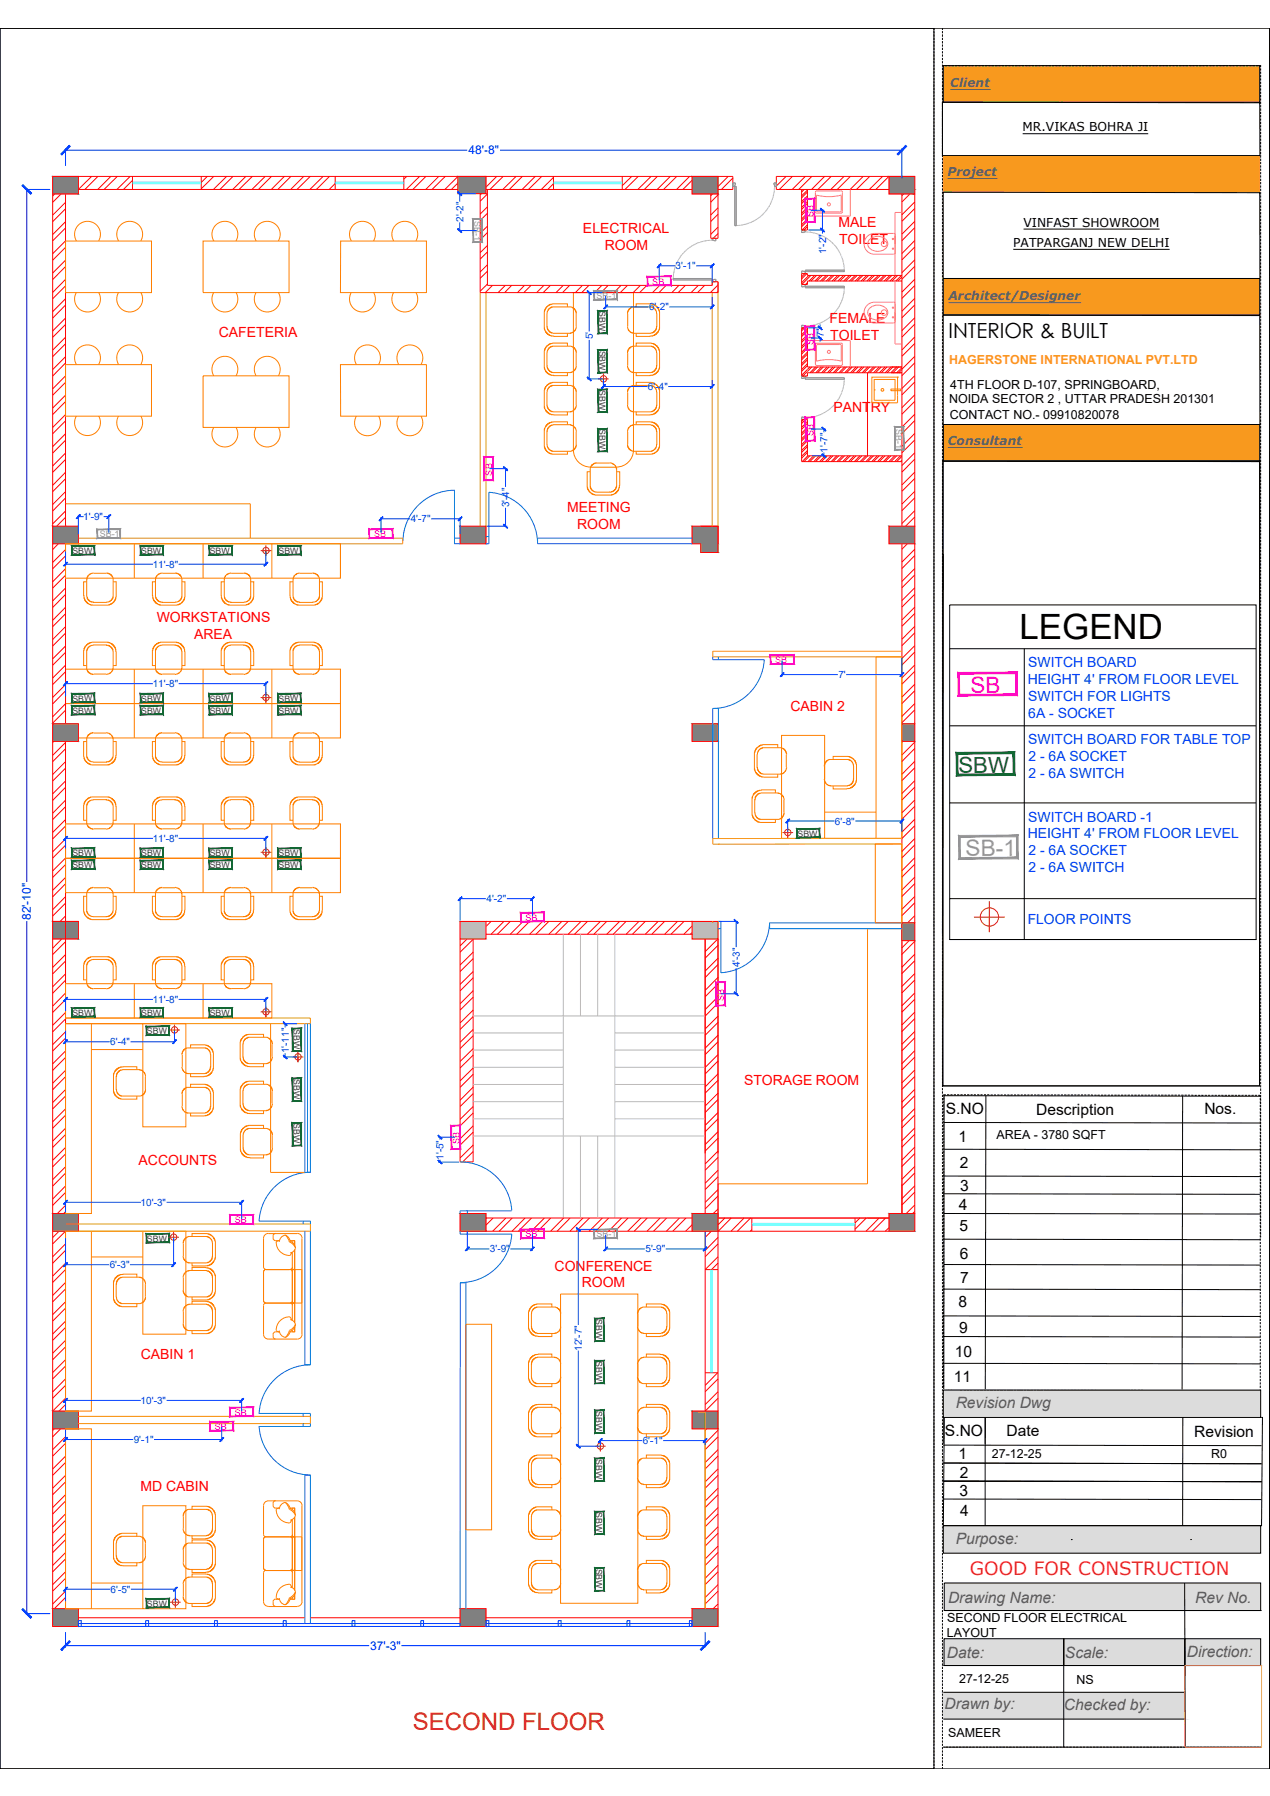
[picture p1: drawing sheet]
<svg xmlns="http://www.w3.org/2000/svg" width="297mm" height="420mm" viewBox="0 0 297 420" stroke-linecap="round" stroke-linejoin="round" font-family="sans-serif">
<defs><g id="words">
<text font-size="8.2" x="238.5" y="149.5">LEGEND</text>
<text font-size="5.6" fill="#b82e00" x="96.6" y="404.6">SECOND FLOOR</text>
<text font-size="5.3" fill="#f0f" x="227" y="162.1">SB</text>
<text font-size="5.3" fill="#989898" x="225.8" y="200.3">SB-1</text>
<text font-size="5.2" fill="#136734" x="224.2" y="180.8">SBW</text>
<text font-size="4.9" x="221.8" y="79">INTERIOR &amp; BUILT</text>
<text font-size="4.3" fill="#dc322f" x="226.9" y="368.5">GOOD FOR CONSTRUCTION</text>
<g font-size="3.6">
<text x="221.2" y="260.6">S.NO</text>
<text x="242.4" y="260.8">Description</text>
<text x="281.7" y="260.6">Nos.</text>
<text x="224.2" y="267.1">1</text>
<text x="224.5" y="273.3">2</text>
<text x="224.6" y="278.6">3</text>
<text x="224.3" y="283">4</text>
<text x="224.5" y="288">5</text>
<text x="224.5" y="294.4">6</text>
<text x="224.2" y="305.9">8</text>
<text x="224.5" y="300.1">7</text>
<text x="224.3" y="311.7">9</text>
<text x="223.3" y="317.4">10</text>
<text x="223.1" y="323.3">11</text>
<text x="221" y="336">S.NO</text>
<text x="235.4" y="336">Date</text>
<text x="224.2" y="341.2">1</text>
<text x="279.3" y="336.2">Revision</text>
<text x="224.5" y="345.8">2</text>
<text x="224.5" y="350">3</text>
<text x="224.5" y="354.5">4</text>
</g>
<g font-size="3.6" fill="#58595c">
<text x="223.5" y="329.4">Revision Dwg</text>
<text x="223.5" y="361.1">Purpose:</text>
<text x="221.7" y="374.9">Drawing Name:</text>
<text x="279.5" y="375">Rev No.</text>
<text x="221.4" y="387.9">Date:</text>
<text x="249.1" y="387.9">Scale:</text>
<text x="277.6" y="387.6">Direction:</text>
<text x="220.9" y="399.7">Drawn by:</text>
<text x="248.8" y="399.9">Checked by:</text>
</g>
<g font-size="3.3" fill="#f00">
<text x="196.1" y="53.1">MALE</text>
<text x="136.4" y="54.5">ELECTRICAL</text>
<text x="141.4" y="58.4">ROOM</text>
<text x="196.3" y="57.1">TOILET</text>
<text x="194" y="75.5">FEMALE</text>
<text x="51.2" y="78.9">CAFETERIA</text>
<text x="194.2" y="79.5">TOILET</text>
<text x="194.9" y="96.5">PANTRY</text>
<text x="132.6" y="119.9">MEETING</text>
<text x="135" y="123.8">ROOM</text>
<text x="36.7" y="145.5">WORKSTATIONS</text>
<text x="45.4" y="149.4">AREA</text>
<text x="184.9" y="166.3">CABIN 2</text>
<text x="174" y="253.8">STORAGE ROOM</text>
<text x="32.4" y="272.5">ACCOUNTS</text>
<text x="129.7" y="297.2">CONFERENCE</text>
<text x="136.1" y="301.2">ROOM</text>
<text x="32.9" y="317.9">CABIN 1</text>
<text x="32.9" y="348.8">MD CABIN</text>
</g>
<g font-size="3.3" fill="#003fff">
<text x="240.4" y="160.1">HEIGHT 4' FROM FLOOR LEVEL</text>
<text x="240.5" y="156.1">SWITCH BOARD</text>
<text x="240.5" y="164">SWITCH FOR LIGHTS</text>
<text x="240.5" y="167.9">6A - SOCKET</text>
<text x="240.5" y="174.2">SWITCH BOARD FOR TABLE TOP</text>
<text x="240.5" y="178.1">2 - 6A SOCKET</text>
<text x="240.5" y="182">2 - 6A SWITCH</text>
<text x="240.4" y="196.1">HEIGHT 4' FROM FLOOR LEVEL</text>
<text x="240.5" y="192.2">SWITCH BOARD -1</text>
<text x="240.5" y="200.1">2 - 6A SOCKET</text>
<text x="240.5" y="204">2 - 6A SWITCH</text>
<text x="240.4" y="216.2">FLOOR POINTS</text>
</g>
<g font-size="2.9" fill="#58595c">
<text x="222.2" y="20.4">Client</text>
<text x="221.6" y="41.1">Project</text>
<text x="221.8" y="70.2">Architect/Designer</text>
<text x="221.7" y="104.1">Consultant</text>
</g>
<g font-size="2.9">
<text x="239.2" y="30.6">MR.VIKAS BOHRA JI</text>
<text x="239.4" y="53">VINFAST SHOWROOM</text>
<text x="237" y="57.7">PATPARGANJ NEW DELHI</text>
<text x="222" y="94.3">NOIDA SECTOR 2 , UTTAR PRADESH 201301</text>
<text x="222.2" y="91">4TH FLOOR D-107, SPRINGBOARD,</text>
<text x="222.1" y="98">CONTACT NO.- 09910820078</text>
<text x="233" y="266.4">AREA - 3780 SQFT</text>
<text x="232" y="341.1">27-12-25</text>
<text x="283.3" y="341.2">R0</text>
<text x="221.4" y="383">LAYOUT</text>
<text x="221.5" y="379.5">SECOND FLOOR ELECTRICAL</text>
<text x="224.4" y="393.6">27-12-25</text>
<text x="251.8" y="393.9">NS</text>
<text x="221.8" y="406.4">SAMEER</text>
</g>
<text font-size="2.9" fill="#f8991e" x="222" y="85.3">HAGERSTONE INTERNATIONAL PVT.LTD</text>
<g font-size="2.8" fill="#00f">
<text x="109.6" y="36.1">48'-8&quot;</text>
<text x="7.2" y="215.3" transform="rotate(-90 7.2 215.3)">82'-10&quot;</text>
<text x="86.6" y="386">37'-3&quot;</text>
</g>
<g font-size="2.3" fill="#003fff">
<text x="108.4" y="51.9" transform="rotate(-90 108.4 51.9)">2'-2&quot;</text>
<text x="193.2" y="59.4" transform="rotate(-90 193.2 59.4)">1'-2&quot;</text>
<text x="158" y="63">3'-1&quot;</text>
<text x="151.8" y="72.6">6'-2&quot;</text>
<text x="138.6" y="79.4" transform="rotate(-90 138.6 79.4)">5'</text>
<text x="192.7" y="79" transform="rotate(-90 192.7 79)">7&quot;</text>
<text x="151.6" y="91.2">6'-4&quot;</text>
<text x="193.5" y="105.9" transform="rotate(-90 193.5 105.9)">1'-7&quot;</text>
<text x="119.1" y="118.7" transform="rotate(-90 119.1 118.7)">3'-4&quot;</text>
<text x="19.5" y="121.7">1'-9&quot;</text>
<text x="96.1" y="122.2">4'-7&quot;</text>
<text x="35.7" y="132.8">11'-8&quot;</text>
<text x="35.7" y="160.8">11'-8&quot;</text>
<text x="196.1" y="158.7">7'</text>
<text x="35.7" y="196.9">11'-8&quot;</text>
<text x="195.3" y="192.9">6'-8&quot;</text>
<text x="113.8" y="211.1">4'-2&quot;</text>
<text x="173" y="226.3" transform="rotate(-90 173 226.3)">4'-3&quot;</text>
<text x="35.7" y="234.6">11'-8&quot;</text>
<text x="25.8" y="244.5">6'-4&quot;</text>
<text x="67.5" y="246.4" transform="rotate(-90 67.5 246.4)">1'-11&quot;</text>
<text x="103.8" y="271.4" transform="rotate(-90 103.8 271.4)">1'-5&quot;</text>
<text x="32.9" y="282.1">10'-3&quot;</text>
<text x="114.6" y="293">3'-9&quot;</text>
<text x="151" y="293">5'-9&quot;</text>
<text x="25.7" y="296.7">6'-3&quot;</text>
<text x="136.1" y="316" transform="rotate(-90 136.1 316)">12'-7&quot;</text>
<text x="32.9" y="328.5">10'-3&quot;</text>
<text x="31.3" y="337.6">9'-1&quot;</text>
<text x="150.3" y="337.8">6'-1&quot;</text>
<text x="25.9" y="372.6">6'-5&quot;</text>
</g>
<g font-size="2.1" fill="#989898">
<text x="110.9" y="51.8" transform="rotate(89 110.9 51.8)">SB-1</text>
<text x="139.5" y="69.9" transform="rotate(-1 139.5 69.9)">SB-1</text>
<text x="209.5" y="100.4" transform="rotate(89 209.5 100.4)">SB-1</text>
<text x="23.3" y="125.7">SB-1</text>
<text x="139.5" y="289.5" transform="rotate(-1 139.5 289.5)">SB-1</text>
</g>
<g font-size="2.1" fill="#f0f">
<text x="190.3" y="50.8" transform="rotate(-90 190.3 50.8)">SB</text>
<text x="152.6" y="66.6">SB</text>
<text x="190.3" y="80.7" transform="rotate(-90 190.3 80.7)">SB</text>
<text x="190.3" y="102" transform="rotate(-90 190.3 102)">SB</text>
<text x="115.1" y="111.3" transform="rotate(-90 115.1 111.3)">SB</text>
<text x="87.5" y="125.7">SB</text>
<text x="181.3" y="155.2" transform="rotate(-1 181.3 155.2)">SB</text>
<text x="122.9" y="215.4">SB</text>
<text x="169.4" y="234.1" transform="rotate(-90 169.4 234.1)">SB</text>
<text x="107.4" y="267.7" transform="rotate(-90 107.4 267.7)">SB</text>
<text x="54.9" y="286.1">SB</text>
<text x="122.9" y="289.5">SB</text>
<text x="50.2" y="334.5" transform="rotate(-1 50.2 334.5)">SB</text>
<text x="54.9" y="331.2" transform="rotate(-1 54.9 331.2)">SB</text>
</g>
<g font-size="2.1" fill="#136734">
<text x="140.1" y="72.8" transform="rotate(89 140.1 72.8)">SBW</text>
<text x="140.1" y="82" transform="rotate(89 140.1 82)">SBW</text>
<text x="140.1" y="91.3" transform="rotate(89 140.1 91.3)">SBW</text>
<text x="140.1" y="100.5" transform="rotate(89 140.1 100.5)">SBW</text>
<text x="16.9" y="129.6" transform="rotate(-1 16.9 129.6)">SBW</text>
<text x="33" y="129.6" transform="rotate(-1 33 129.6)">SBW</text>
<text x="49.1" y="129.6" transform="rotate(-1 49.1 129.6)">SBW</text>
<text x="65.2" y="129.6" transform="rotate(-1 65.2 129.6)">SBW</text>
<text x="16.9" y="167" transform="rotate(-1 16.9 167)">SBW</text>
<text x="16.9" y="164.1" transform="rotate(-1 16.9 164.1)">SBW</text>
<text x="33" y="167" transform="rotate(-1 33 167)">SBW</text>
<text x="33" y="164.1" transform="rotate(-1 33 164.1)">SBW</text>
<text x="49.1" y="167" transform="rotate(-1 49.1 167)">SBW</text>
<text x="49.1" y="164.1" transform="rotate(-1 49.1 164.1)">SBW</text>
<text x="65.2" y="167" transform="rotate(-1 65.2 167)">SBW</text>
<text x="65.2" y="164.1" transform="rotate(-1 65.2 164.1)">SBW</text>
<text x="186.5" y="195.7" transform="rotate(-1 186.5 195.7)">SBW</text>
<text x="16.9" y="203.2">SBW</text>
<text x="16.9" y="200.3">SBW</text>
<text x="33" y="203.2">SBW</text>
<text x="33" y="200.3">SBW</text>
<text x="49.1" y="203.2">SBW</text>
<text x="49.1" y="200.3">SBW</text>
<text x="65.2" y="203.2">SBW</text>
<text x="65.2" y="200.3">SBW</text>
<text x="16.9" y="237.7">SBW</text>
<text x="33" y="237.7">SBW</text>
<text x="49.1" y="237.7">SBW</text>
<text x="34.4" y="241.9" transform="rotate(-1 34.4 241.9)">SBW</text>
<text x="68.6" y="240.7" transform="rotate(89 68.6 240.7)">SBW</text>
<text x="68.6" y="252.4" transform="rotate(89 68.6 252.4)">SBW</text>
<text x="68.6" y="262.8" transform="rotate(89 68.6 262.8)">SBW</text>
<text x="34.4" y="290.5" transform="rotate(-1 34.4 290.5)">SBW</text>
<text x="139.4" y="308.6" transform="rotate(90 139.4 308.6)">SBW</text>
<text x="139.4" y="318.4" transform="rotate(90 139.4 318.4)">SBW</text>
<text x="139.4" y="330.1" transform="rotate(90 139.4 330.1)">SBW</text>
<text x="139.4" y="341.3" transform="rotate(90 139.4 341.3)">SBW</text>
<text x="139.4" y="353.7" transform="rotate(90 139.4 353.7)">SBW</text>
<text x="139.4" y="366.9" transform="rotate(90 139.4 366.9)">SBW</text>
<text x="34.4" y="375.9" transform="rotate(-1 34.4 375.9)">SBW</text>
</g>
</g></defs>
<!-- layer: 0 -->
<path d="M0 6.6h218.4v407.2h-218.4zM222.1 141.5h71.7v78.3h-71.7zM222.1 151.8h71.7M239.6 151.8v68M222.1 169.8h71.7M222.1 187.8h71.7M222.1 210.2h71.7M222.1 219.8h71.7" fill="none" stroke="#000" stroke-width=".23"/>
<!-- layer: SWITCH BOARDS -->
<g fill="#f0f" stroke="#f0f" stroke-width=".23">
<path d="M224.1 157.3l.3 .4 13.5-.5zM224.4 157.7l13.5-.5-.4 .4zM237.9 157.2l-.4 .4 .5 5.1zM237.5 157.6l.5 5.1-.4-.4zM224.1 162.8l13.9-.1-.4-.4zM224.5 162.4l13.1-.1-13.5 .5zM224.1 157.3v5.5l.4-.4zM224.1 157.3l.3 .4 .1 4.7z"/>
<path d="M53.7 329.2l.2 .2 5.4-.2zM53.9 329.4l5.4-.2-.2 .1zM59.1 329.3l.2 2.1v-2.2zM59.1 329.3l.2 2.1zM53.7 331.4h5.6l-.1-.1zM53.7 331.4l.2-.1h5.3zM53.7 329.2v2.2l.2-.1zM53.7 329.2l.2 .2v1.9z"/>
<path d="M49.1 332.5l.1 .2 5.5-.2zM49.2 332.7l5.5-.2-.2 .2zM54.5 332.7l.2 2v-2.2zM54.5 332.7l.2 2-.2-.1zM49.1 334.8l5.6-.1-.2-.1zM49.2 334.6h5.3l-5.4 .2zM49.1 332.5v2.3l.1-.2zM49.1 332.5l.1 2.1z"/>
<path d="M121.7 287.5l.2 .2 5.4-.2zM121.9 287.7l5.4-.2-.1 .2zM127.3 287.5l-.1 .2 .1 2zM127.2 287.7l.1 2-.1-.1zM121.8 289.8l5.5-.1-.1-.1zM121.9 289.6h5.3l-5.4 .2zM121.7 287.5l.1 2.3 .1-.2zM121.7 287.5l.2 .2v1.9z"/>
<path d="M53.7 284.2l.2 .2 5.4-.3zM53.9 284.4l5.4-.3-.2 .2zM59.1 284.3l.2 2.1v-2.3zM59.1 284.3l.2 2.1zM53.7 286.4h5.6l-.1-.2zM53.7 286.4l.2-.1 5.3-.1zM53.7 284.2v2.2l.2-.1zM53.7 284.2l.2 .2v1.9z"/>
<path d="M86.3 123.7l.1 .2 5.5-.2zM86.4 123.9l5.5-.2-.2 .2zM91.9 123.7l-.2 .2 .2 2zM91.7 123.9l.2 2-.2-.1zM86.3 126l5.6-.1-.2-.1zM86.4 125.8h5.3l-5.4 .2zM86.3 123.7v2.3l.1-.2zM86.3 123.7l.1 2.1z"/>
<path d="M113.1 106.8l.1 5.6 .1-.1zM113.1 106.8l.2 .2v5.3zM113.1 106.8l.2 .2 2.1-.2zM113.3 107l2.1-.2zM115.2 107l.2 5.4v-5.6zM115.2 107l.2 5.4-.2-.1zM113.2 112.4h2.2l-.2-.1zM113.2 112.4l.1-.1h1.9z"/>
<path d="M180.1 153.2l.2 .1 5.4-.1zM180.3 153.3l5.4-.1-.1 .1zM185.7 153.2l-.1 .1 .2 2.1zM185.6 153.3l.2 2.1-.2-.2zM180.2 155.4h5.6l-.2-.2zM180.2 155.4l.1-.1 5.3-.1zM180.1 153.2l.1 2.2 .1-.1zM180.1 153.2l.2 .1v2z"/>
<path d="M167.4 229.7v5.6l.2-.1zM167.4 229.7l.2 .2v5.3zM167.4 229.7l.2 .2 2-.2zM167.6 229.9l2-.2-.1 .2zM169.6 229.7l-.1 .2 .2 5.4zM169.5 229.9l.2 5.4-.2-.1zM167.4 235.3h2.3l-.2-.1zM167.4 235.3l2.1-.1z"/>
<path d="M188.3 46.4v5.6l.2-.1zM188.3 46.4l.2 .2v5.3zM188.3 46.4l.2 .2 2-.2zM188.5 46.6l2-.2-.1 .2zM190.5 46.4l-.1 .2 .2 5.4zM190.4 46.6l.2 5.4-.2-.2zM188.3 52h2.3l-.2-.2zM188.3 52l2.1-.2z"/>
<path d="M188.3 76.3v5.6l.2-.2zM188.3 76.3l.2 .2v5.2zM188.3 76.3l.2 .2 2-.2zM188.5 76.5l2-.2zM190.4 76.4l.2 5.5-.1-5.6zM190.4 76.4l.2 5.5-.2-.2zM188.3 81.9h2.3l-.2-.2zM188.3 81.9l.2-.2h1.9z"/>
<path d="M188.3 97.6v5.6l.2-.2zM188.3 97.6l.2 .1v5.3zM188.3 97.6l.2 .1 2-.1zM188.5 97.7l2-.1zM190.4 97.7l.2 5.5-.1-5.6zM190.4 97.7l.2 5.5-.2-.2zM188.3 103.2h2.3l-.2-.2zM188.3 103.2l2.1-.2z"/>
<path d="M105.5 263.3v5.6l.2-.2zM105.5 263.3l.1 .1 .1 5.3zM105.5 263.3l.1 .1 2.1-.2zM105.6 263.4l2.1-.2-.2 .2zM107.5 263.4l.2 5.4v-5.6zM107.5 263.4l.2 5.4-.1-.1zM105.5 268.9l2.2-.1-.1-.1zM105.5 268.9l.2-.2h1.9z"/>
<path d="M121.7 213.4l.2 .2 5.4-.2zM121.9 213.6l5.4-.2-.1 .2zM127.3 213.4l-.1 .2 .1 2zM127.2 213.6l.1 2-.1-.1zM121.8 215.7l5.5-.1-.1-.1zM121.9 215.5h5.3l-5.4 .2zM121.7 213.4l.1 2.3 .1-.2zM121.7 213.4l.2 .2v1.9z"/>
<path d="M151.4 64.6l.1 .2 5.4-.2zM151.5 64.8l5.4-.2-.1 .2zM156.9 64.6l-.1 .2 .2 2zM156.8 64.8l.2 2-.2-.1zM151.4 66.8h5.6l-.2-.1zM151.4 66.8l.1-.1h5.3zM151.4 64.6v2.2l.1-.1zM151.4 64.6l.1 .2v1.9z"/>
</g>
<g fill="#136734" stroke="#136734" stroke-width=".23">
<path d="M223.6 176l.4 .4 13.3-.5zM224 176.4l13.3-.5-.4 .4zM237.3 175.9l-.4 .4 .5 5.1zM236.9 176.3l.5 5.1-.4-.4zM223.7 181.5l13.7-.1-.4-.4zM224 181.1l13-.1-13.3 .5zM223.6 176l.1 5.5 .3-.4zM223.6 176l.4 .4v4.7z"/>
<path d="M16.7 127.7l.2 .1 5.2-.1zM16.9 127.8l5.2-.1-.1 .1zM22.1 127.7l-.1 .1 .2 2zM22 127.8l.2 2-.2-.1zM16.7 129.8h5.5l-.2-.1zM16.7 129.8l.2-.1h5.1zM16.7 127.7v2.1l.2-.1zM16.7 127.7l.2 .1v1.9z"/>
<path d="M32.8 127.7l.1 .1 5.3-.1zM32.9 127.8l5.3-.1-.1 .1zM38.1 127.8l.1 2v-2.1zM38.1 127.8l.1 2zM32.8 129.8h5.4l-.1-.1zM32.8 129.8l.2-.1h5.1zM32.8 127.7v2.1l.2-.1zM32.8 127.7l.2 2z"/>
<path d="M48.9 127.7l.1 .1 5.3-.1zM49 127.8l5.3-.1-.2 .1zM54.1 127.8l.2 2v-2.1zM54.1 127.8l.2 2zM48.9 129.8h5.4l-.1-.1zM48.9 129.8l.2-.1h5.1zM48.9 127.7v2.1l.2-.1zM48.9 127.7l.2 2z"/>
<path d="M65 127.7l.1 .1 5.3-.1zM65.1 127.8l5.3-.1-.2 .1zM70.2 127.8l.2 2v-2.1zM70.2 127.8l.2 2zM65 129.8h5.4l-.1-.1zM65.1 129.7h5.2l-5.3 .1zM65 127.7v2.1l.1-.1zM65 127.7l.1 2z"/>
<path d="M16.7 165.1l.2 .1 5.2-.2zM16.9 165.2l5.2-.2-.1 .2zM22.1 165l-.1 .2 .2 2zM22 165.2l.2 2-.2-.2zM16.7 167.2h5.5l-.2-.2zM16.7 167.2l.2-.1 5.1-.1zM16.7 165.1v2.1l.2-.1zM16.7 165.1l.2 .1v1.9z"/>
<path d="M32.8 165.1l.1 .1 5.3-.2zM32.9 165.2l5.3-.2-.1 .2zM38.2 165l-.1 .2 .1 2zM38.1 165.2l.1 2zM32.8 167.2h5.4l-.1-.2zM32.8 167.2l.2-.1 5.1-.1zM32.8 165.1v2.1l.2-.1zM32.8 165.1l.2 2z"/>
<path d="M48.9 165.1l.1 .1 5.3-.2zM49 165.2l5.3-.2-.2 .2zM54.3 165l-.2 .2 .2 2zM54.1 165.2l.2 2zM48.9 167.2h5.4l-.1-.2zM48.9 167.2l.2-.1 5.1-.1zM48.9 165.1v2.1l.2-.1zM48.9 165.1l.2 2z"/>
<path d="M65 165.1l.1 .1 5.3-.2zM65.1 165.2l5.3-.2-.2 .2zM70.4 165l-.2 .2 .2 2zM70.2 165.2l.2 2zM65 167.2h5.4l-.1-.2zM65 167.2l.1-.1 5.2-.1zM65 165.1v2.1l.1-.1zM65 165.1l.1 2z"/>
<path d="M16.7 201.3l.2 .1 5.2-.2zM16.9 201.4l5.2-.2-.1 .2zM22.1 201.2l-.1 .2 .2 2zM22 201.4l.2 2-.2-.2zM16.7 203.4h5.5l-.2-.2zM16.7 203.4l.2-.2h5.1zM16.7 201.3v2.1l.2-.2zM16.7 201.3l.2 .1v1.8z"/>
<path d="M32.8 201.3l.1 .1 5.3-.2zM32.9 201.4l5.3-.2-.1 .2zM38.2 201.2l-.1 .2 .1 2zM38.1 201.4l.1 2-.1-.2zM32.8 203.4h5.4l-.1-.2zM32.8 203.4l.2-.2h5.1zM32.8 201.3v2.1l.2-.2zM32.8 201.3l.2 1.9z"/>
<path d="M48.9 201.3l.1 .1 5.3-.2zM49 201.4l5.3-.2-.2 .2zM54.3 201.2l-.2 .2 .2 2zM54.1 201.4l.2 2zM48.9 203.4h5.4l-.1-.2zM48.9 203.4l.2-.2h5.1zM48.9 201.3v2.1l.2-.2zM48.9 201.3l.2 1.9z"/>
<path d="M65 201.3l.1 .1 5.3-.2zM65.1 201.4l5.3-.2-.2 .2zM70.4 201.2l-.2 .2 .2 2zM70.2 201.4l.2 2zM65 203.4h5.4l-.1-.2zM65.1 203.2h5.2l-5.3 .2zM65 201.3v2.1l.1-.2zM65 201.3l.1 .1v1.8z"/>
<path d="M16.7 198.4l.2 .1 5.2-.1zM16.9 198.5l5.2-.1-.1 .1zM22.1 198.4l-.1 .1 .2 2zM22 198.5l.2 2-.2-.1zM16.7 200.6l5.5-.1-.2-.1zM16.7 200.6l.2-.2h5.1zM16.7 198.4v2.2l.2-.2zM16.7 198.4l.2 .1v1.9z"/>
<path d="M32.8 198.4l.1 .1 5.3-.1zM32.9 198.5l5.3-.1-.1 .1zM38.2 198.4l-.1 .1 .1 2zM38.1 198.5l.1 2-.1-.1zM32.8 200.6l5.4-.1-.1-.1zM32.8 200.6l.2-.2h5.1zM32.8 198.4v2.2l.2-.2zM32.8 198.4l.2 2z"/>
<path d="M48.9 198.4l.1 .1 5.3-.1zM49 198.5l5.3-.1-.2 .1zM54.3 198.4l-.2 .1 .2 2zM54.1 198.5l.2 2zM48.9 200.6l5.4-.1-.1-.1zM48.9 200.6l.2-.2h5.1zM48.9 198.4v2.2l.2-.2zM48.9 198.4l.2 2z"/>
<path d="M65 198.4l.1 .1 5.3-.1zM65.1 198.5l5.3-.1-.2 .1zM70.4 198.4l-.2 .1 .2 2zM70.2 198.5l.2 2zM65 200.6l5.4-.1-.1-.1zM65.1 200.4h5.2l-5.3 .2zM65 198.4v2.2l.1-.2zM65 198.4l.1 .1v1.9z"/>
<path d="M16.7 162.2l.2 .2 5.2-.2zM16.9 162.4l5.2-.2-.1 .1zM22.1 162.2l-.1 .1 .2 2.1zM22 162.3l.2 2.1-.2-.2zM16.7 164.4h5.5l-.2-.2zM16.7 164.4l.2-.1 5.1-.1zM16.7 162.2v2.2l.2-.1zM16.7 162.2l.2 .2v1.9z"/>
<path d="M32.8 162.2l.1 .2 5.3-.2zM32.9 162.4l5.3-.2-.1 .1zM38.2 162.2l-.1 .1 .1 2.1zM38.1 162.3l.1 2.1zM32.8 164.4h5.4l-.1-.2zM32.8 164.4l.2-.1 5.1-.1zM32.8 162.2v2.2l.2-.1zM32.8 162.2l.2 2.1z"/>
<path d="M48.9 162.2l.1 .2 5.3-.2zM49 162.4l5.3-.2-.2 .1zM54.1 162.3l.2 2.1v-2.2zM54.1 162.3l.2 2.1zM48.9 164.4h5.4l-.1-.2zM48.9 164.4l.2-.1 5.1-.1zM48.9 162.2v2.2l.2-.1zM48.9 162.2l.2 2.1z"/>
<path d="M65 162.2l.1 .2 5.3-.2zM65.1 162.4l5.3-.2-.2 .1zM70.2 162.3l.2 2.1v-2.2zM70.2 162.3l.2 2.1zM65 164.4h5.4l-.1-.2zM65 164.4l.1-.1 5.2-.1zM65 162.2v2.2l.1-.1zM65 162.2l.1 2.1z"/>
<path d="M16.7 235.8l.2 .1 5.2-.1zM16.9 235.9l5.2-.1-.1 .1zM22.1 235.8l-.1 .1 .2 2zM22 235.9l.2 2-.2-.2zM16.7 238l5.5-.1-.2-.2zM16.9 237.8l5.1-.1-5.3 .3zM16.7 235.8v2.2l.2-.2zM16.7 235.8l.2 .1v1.9z"/>
<path d="M32.8 235.8l.1 .1 5.3-.1zM32.9 235.9l5.3-.1-.1 .1zM38.2 235.8l-.1 .1 .1 2zM38.1 235.9l.1 2zM32.8 238l5.4-.1-.1-.2zM33 237.8l5.1-.1-5.3 .3zM32.8 235.8v2.2l.2-.2zM32.8 235.8l.2 2z"/>
<path d="M48.9 235.8l.1 .1 5.3-.1zM49 235.9l5.3-.1-.2 .1zM54.1 235.9l.2 2v-2.1zM54.1 235.9l.2 2zM48.9 238l5.4-.1-.1-.2zM48.9 238l.2-.2 5.1-.1zM48.9 235.8v2.2l.2-.2zM48.9 235.8l.2 2z"/>
<path d="M34.2 240.1l.1 .1 5.3-.2zM34.3 240.2l5.3-.2-.1 .2zM39.5 240.2l.1 2v-2.2zM39.5 240.2l.1 2-.1-.2zM34.2 242.2h5.4l-.1-.2zM34.3 242.1l5.2-.1-5.3 .2zM34.2 240.1v2.1l.1-.1zM34.2 240.1l.1 .1v1.9z"/>
<path d="M34.2 288.6l.1 .1 5.3-.2zM34.3 288.7l5.3-.2-.1 .2zM39.5 288.7l.1 2v-2.2zM39.5 288.7l.1 2-.1-.1zM34.2 290.7h5.4l-.1-.1zM34.2 290.7l.1-.1h5.2zM34.2 288.6v2.1l.1-.1zM34.2 288.6l.1 .1v1.9z"/>
<path d="M34.2 374l.1 .1 5.3-.2zM34.3 374.1l5.3-.2-.1 .2zM39.6 373.9l-.1 .2 .1 2zM39.5 374.1l.1 2-.1-.1zM34.2 376.1h5.4l-.1-.1zM34.2 376.1l.1-.1h5.2zM34.2 374v2.1l.1-.1zM34.2 374l.1 2z"/>
<path d="M186.3 193.8l.2 .2 5.2-.2zM186.5 194l5.2-.2-.1 .2zM191.7 193.8l-.1 .2 .2 2zM191.6 194l.2 2-.2-.2zM186.3 196h5.5l-.2-.2zM186.3 196l.2-.1 5.1-.1zM186.3 193.8v2.2l.2-.1zM186.3 193.8l.2 .2v1.9z"/>
<path d="M141.3 308.4l-.2 .1 .2 5.3zM141.1 308.5l.2 5.3-.2-.2zM139.1 313.8h2.2l-.2-.2zM139.3 313.6h1.8l-2 .2zM139.1 308.4v5.4l.2-.2zM139.1 308.4l.2 .1v5.1zM139.1 308.4l.2 .1 2-.1zM139.3 308.5l2-.1-.2 .1z"/>
<path d="M141.3 318.3l-.2 .1 .2 5.3zM141.1 318.4l.2 5.3-.2-.1zM139.1 323.7h2.2l-.2-.1zM139.1 323.7l.2-.1h1.8zM139.1 318.3v5.4l.2-.1zM139.1 318.3l.2 .1v5.2zM139.1 318.3l.2 .1 2-.1zM139.3 318.4l2-.1z"/>
<path d="M141.3 329.9l-.2 .1 .2 5.3zM141.1 330l.2 5.3-.2-.1zM139.1 335.3h2.2l-.2-.1zM139.3 335.2h1.8l-2 .1zM139.1 329.9v5.4l.2-.1zM139.1 329.9l.2 .1v5.2zM139.1 329.9l.2 .1 2-.1zM139.3 330l2-.1-.2 .1z"/>
<path d="M141.3 341.1l-.2 .1 .2 5.3zM141.1 341.2l.2 5.3-.2-.1zM139.1 346.5h2.2l-.2-.1zM139.3 346.4h1.8l-2 .1zM139.1 341.1v5.4l.2-.1zM139.1 341.1l.2 .1v5.2zM139.1 341.1l.2 .1 2-.1zM139.3 341.2l2-.1-.2 .1z"/>
<path d="M141.3 353.6l-.2 .1 .2 5.3zM141.1 353.7l.2 5.3-.2-.2zM139.1 359h2.2l-.2-.2zM139.1 359l2-.2zM139.1 353.6v5.4l.2-.1zM139.1 353.6l.2 .1v5.2zM139.1 353.6l.2 .1 2-.1zM139.3 353.7l2-.1-.2 .1z"/>
<path d="M141.1 366.9l.2 5.3v-5.4zM141.1 366.9l.2 5.3-.2-.1zM139.1 372.2h2.2l-.2-.1zM139.1 372.2l.2-.1h1.8zM139.1 366.8v5.4l.2-.1zM139.1 366.8l.2 .1v5.2zM139.1 366.8l.2 .1 2-.1zM139.3 366.9l2-.1z"/>
<path d="M141.9 72.8l.1 5.3v-5.5zM141.9 72.8l.1 5.3-.1-.2zM139.9 78.1h2.1l-.1-.2zM139.9 78.1l2-.2zM139.8 72.6l.1 5.5 .1-.2zM139.8 72.6l.2 .2v5.1zM139.8 72.6l.2 .2 2-.2zM140 72.8l2-.2-.1 .2z"/>
<path d="M142 81.8l-.1 .2 .1 5.2zM141.9 82l.1 5.2-.1-.1zM139.9 87.2h2.1l-.1-.1zM140 87.1h1.9l-2 .1zM139.8 81.8l.1 5.4 .1-.1zM139.8 81.8l.2 .2v5.1zM139.8 81.8l.2 .2 2-.2zM140 82l2-.2-.1 .2z"/>
<path d="M141.9 91.2l.1 5.3v-5.4zM141.9 91.2l.1 5.3-.1-.1zM139.9 96.5h2.1l-.1-.1zM139.9 96.5l2-.1zM139.8 91.1l.1 5.4 .1-.1zM139.8 91.1l.2 .1v5.2zM139.8 91.1l.2 .1 2-.1zM140 91.2l2-.1z"/>
<path d="M142 100.2l-.1 .2 .1 5.3zM141.9 100.4l.1 5.3-.1-.2zM139.9 105.7h2.1l-.1-.2zM139.9 105.7l2-.2zM139.8 100.2l.1 5.5 .1-.2zM139.8 100.2l.2 .2v5.1zM139.8 100.2l.2 .2 2-.2zM140 100.4l2-.2-.1 .2z"/>
<path d="M70.4 240.7l.1 5.3v-5.5zM70.4 240.7l.1 5.3-.1-.2zM68.4 246h2.1l-.1-.2zM68.4 246l2-.2zM68.3 240.5l.1 5.5 .1-.2zM68.3 240.5l.2 .2v5.1zM68.3 240.5l.2 .2 2-.2zM68.5 240.7l2-.2z"/>
<path d="M70.5 252.2l-.1 .1 .1 5.3zM70.4 252.3l.1 5.3-.1-.1zM68.4 257.6h2.1l-.1-.1zM68.4 257.6l.1-.1h1.9zM68.3 252.2l.1 5.4 .1-.1zM68.3 252.2l.2 .1v5.2zM68.3 252.2l.2 .1 2-.1zM68.5 252.3l2-.1-.1 .1z"/>
<path d="M70.4 262.8l.1 5.3v-5.5zM70.4 262.8l.1 5.3-.1-.2zM68.4 268.1h2.1l-.1-.2zM68.4 268.1l2-.2zM68.3 262.6l.1 5.5 .1-.2zM68.3 262.6l.2 .2v5.1zM68.3 262.6l.2 .2 2-.2zM68.5 262.8l2-.2z"/>
</g>
<g fill="#989898" stroke="#989898" stroke-width=".23">
<path d="M224.2 195.5l.4 .3 13.5-.4zM224.6 195.8l13.5-.4-.4 .3zM238.1 195.4l-.4 .3 .4 5.2zM237.7 195.7l.4 5.2-.4-.4zM224.2 201l13.9-.1-.4-.4zM224.6 200.6l13.1-.1-13.5 .5zM224.2 195.5v5.5l.4-.4zM224.2 195.5l.4 .3v4.8z"/>
<path d="M22.7 123.8l.1 .1 5.4-.2zM22.8 123.9l5.4-.2-.2 .2zM28 123.9l.2 2v-2.2zM28 123.9l.2 2zM22.7 126l5.5-.1-.1-.1zM22.9 125.8h5.2l-5.4 .2zM22.7 123.8v2.2l.2-.2zM22.7 123.8l.2 2z"/>
<path d="M138.9 68l.2 .1 5.3-.2zM139.1 68.1l5.3-.2-.2 .2zM144.2 68.1l.2 2v-2.2zM144.2 68.1l.2 2zM138.9 70.2l5.5-.1-.1-.1zM139.1 70h5.2l-5.4 .2zM138.9 68v2.2l.2-.2zM138.9 68l.2 .1v1.9z"/>
<path d="M138.9 287.6l.2 .1 5.3-.2zM139.1 287.7l5.3-.2-.2 .2zM144.2 287.7l.2 2v-2.2zM144.2 287.7l.2 2zM138.9 289.8l5.5-.1-.1-.1zM139.1 289.6h5.2l-5.4 .2zM138.9 287.6v2.2l.2-.2zM138.9 287.6l.2 .1v1.9z"/>
<path d="M211.2 99.9l.3 5.4-.1-5.5zM211.2 99.9l.3 5.4-.2-.2zM209.3 105.3h2.2l-.2-.2zM209.4 105.1h1.9l-2 .2zM209.2 99.8l.1 5.5 .1-.2zM209.2 99.8l.2 .1v5.2zM209.2 99.8l.2 .1 2-.1zM209.4 99.9l2-.1z"/>
<path d="M112.8 51.1l-.2 .2 .2 5.4zM112.6 51.3l.2 5.4-.2-.2zM110.6 56.7h2.2l-.2-.2zM110.6 56.7l.2-.2h1.8zM110.6 51.2v5.5l.2-.2zM110.6 51.2l.1 .1 .1 5.2zM110.6 51.2l.1 .1 2.1-.2zM110.7 51.3l2.1-.2-.2 .2z"/>
</g>
<!-- layer: DIMENSION -->
<g fill="none" stroke="#b82e00" stroke-width=".23">
<path d="M139.9 88.6h2.5M141.1 87.4v2.5M61 128.8h2.5M62.2 127.6v2.4M61 163.2h2.5M62.2 161.9v2.5M61 199.4h2.5M62.2 198.1v2.5M183 194.8h2.5M184.2 193.5v2.5M227.8 214.5h7.2M231.4 210.8v7.3"/>
<path d="M40.8 239.7v2.5M61 236.7h2.5M62.2 235.5v2.5M39.6 241h2.5M68.5 247.3h2.5M69.7 246v2.5M39.4 289.4h2.5M40.6 288.2v2.4M139.1 338.3h2.5M140.4 337.1v2.4M39.8 374.8h2.4M41 373.5v2.5"/>
<circle cx="141.2" cy="88.6" r=".74"/>
<circle cx="62.2" cy="128.8" r=".74"/>
<circle cx="62.2" cy="163.2" r=".74"/>
<circle cx="62.2" cy="199.4" r=".74"/>
<circle cx="184.3" cy="194.8" r=".74"/>
<circle cx="231.4" cy="214.5" r="2.14"/>
<circle cx="62.2" cy="236.7" r=".74"/>
<circle cx="40.8" cy="240.9" r=".74"/>
<circle cx="69.7" cy="247.2" r=".74"/>
<circle cx="40.6" cy="289.4" r=".74"/>
<circle cx="140.4" cy="338.3" r=".74"/>
<circle cx="41" cy="374.8" r=".74"/>
</g>
<!-- layer: furniture -->
<g fill="none" stroke="#ff7f00" stroke-width=".23">
<path d="M15.3 56.4h20.1v12.1h-20.1zM17.9 56.4a3 3 0 0 1 2.6-4.6 3 3 0 0 1 2.6 4.6M27.7 56.4a3 3 0 0 1 2.6-4.6 3 3 0 0 1 2.6 4.6M47.5 56.4h20.1v12.1h-20.1zM50 56.4a3 3 0 0 1 2.6-4.6 3 3 0 0 1 2.6 4.6M59.9 56.4a3 3 0 0 1 2.6-4.6 3 3 0 0 1 2.6 4.6M79.7 56.4h20v12.1h-20.1zM82.2 56.4a3 3 0 0 1 2.6-4.6 3 3 0 0 1 2.6 4.6M92.1 56.4a3 3 0 0 1 2.6-4.6 3 3 0 0 1 2.6 4.6M17.9 68.4a3 3 0 0 0 2.6 4.6 3 3 0 0 0 2.6-4.6M27.7 68.4a3 3 0 0 0 2.6 4.6 3 3 0 0 0 2.6-4.6M50 68.4a3 3 0 0 0 2.6 4.6 3 3 0 0 0 2.6-4.6"/>
<path d="M59.9 68.4a3 3 0 0 0 2.6 4.6 3 3 0 0 0 2.6-4.6M82.2 68.4a3 3 0 0 0 2.6 4.6 3 3 0 0 0 2.6-4.6M92.1 68.4a3 3 0 0 0 2.6 4.6 3 3 0 0 0 2.6-4.6M132.7 71.8v-.7h-3.5l-1.1 .5-.5 .5-.3 .8v3.9l.3 .8 .4 .5 .8 .5 .7 .1h3.2v-.7M134.7 73.4v3M134.8 73.4l-.1-.5-.3-.6-.8-.5h-4.7l-.7 .7-.3 .9 .1 3.4 .3 .5 .6 .6 4.5 .1 .7-.3 .4-.4 .3-.9M146.8 73.4v-.5l.4-.6 .8-.5h4.6l.8 .7 .2 .9-.1 3.6-.8 .9-4.6 .1-.7-.3-.3-.4-.3-.9M146.8 73.4v3M148.8 71.8v-.7h3.5l1.2 .5 .5 .5 .3 .8-.1 4.2-.8 1.1-1.4 .5h-3.2v-.7M15.3 85.3h20.1v12.1h-20.1zM17.9 97.3a3 3 0 0 0 2.6 4.6 3 3 0 0 0 2.6-4.6M17.9 85.3a3 3 0 0 1 2.6-4.6 3 3 0 0 1 2.6 4.6"/>
<path d="M27.7 97.3a3 3 0 0 0 2.6 4.6 3 3 0 0 0 2.6-4.6M27.7 85.3a3 3 0 0 1 2.6-4.6 3 3 0 0 1 2.6 4.6M47.5 87.9h20.1v12.1h-20.1zM50 100a3 3 0 0 0 2.6 4.6 3 3 0 0 0 2.6-4.6M50 87.9a3 3 0 0 1 2.6-4.5 3 3 0 0 1 2.6 4.5M59.9 100a3 3 0 0 0 2.6 4.6 3 3 0 0 0 2.6-4.6M59.9 87.9a3 3 0 0 1 2.6-4.5 3 3 0 0 1 2.6 4.5M79.6 85.3h20.1v12.1h-20zM83.4 85.3a3 3 0 0 1 2.6-4.6 3 3 0 0 1 2.6 4.6M83.4 97.4a3 3 0 0 0 2.6 4.5 3 3 0 0 0 2.6-4.5M93.3 85.3a3 3 0 0 1 2.6-4.6 3 3 0 0 1 2.6 4.6M93.3 97.4a3 3 0 0 0 2.6 4.5 3 3 0 0 0 2.6-4.5"/>
<path d="M132.7 90.2v-.7h-3.5l-.6 .2-.8 .5-.5 1.2v3.8l.7 1.2 1 .6 3.7 .1v-.7M132.7 81v-.7h-3.5l-.8 .2-.6 .5-.5 1.2v3.8l.7 1.2 .8 .6 .7 .1h3.2v-.7M132.7 99.4v-.7h-3.7l-.8 .4-.5 .5-.4 .9v3.9l.5 1.2 .8 .5 .6 .2h3.5v-.7M134.7 82.6v3M134.7 91.8v2.9M134.8 91.8l-.1-.5-.3-.7-.8-.4h-4.4l-.8 .4-.5 1.1 .1 3.5 .3 .6 .7 .5h4.7l.8-.6 .3-1M134.8 82.6l-.1-.5-.3-.6-.8-.5h-4.4l-.8 .4-.5 1.2 .1 3.4 .6 .9 .4 .2h4.7l.8-.6 .3-.9M146.8 91.8v-.5l.4-.7 .8-.4h4.4l.7 .4 .5 1.1-.1 3.5-.3 .6-.7 .5h-4.6l-.8-.6-.3-1M146.8 82.6v-.5l.4-.6 .8-.5h4.4l.7 .4 .5 1.2-.1 3.4-.5 .9-.5 .2h-4.6l-.8-.6-.3-.9M146.8 82.6v3M146.8 91.8v2.9M148.8 90.2v-.7h3.5l.7 .2 .7 .5 .6 1.2v3.8l-.6 1.1-.8 .6-.9 .2h-3.2v-.7"/>
<path d="M148.8 81v-.7h3.5l.8 .2 .6 .5 .6 1.2v3.8l-.6 1.1-.7 .5-1 .3h-3.2v-.7M148.8 99.4v-.7h3.7l.9 .4 .4 .5 .5 .9v3.9l-.6 1.2-.7 .5-.7 .2h-3.5v-.7M203.9 88.2h6v6h-6zM204.5 88.8h4.8v4.8h-4.8zM204.5 91.2h.1M208.4 91.1l2.3-.1v.4h-2.3zM209.9 88.2h.1M15.3 117.9h43.2v8M134.1 105.3v-36.8h14.1v36.8M134.1 105.3a4 4 0 0 0 4 4h6M134.7 101v2.9M134.8 101l-.3-1-.5-.4-.6-.2h-4.4l-.7 .5-.4 1 .1 3.5 .4 .7 .5 .4 4.7 .1 .8-.5 .3-.6 .1-.6"/>
<path d="M138 110.4h-.7l.1 3.8 .6 1 1.2 .6h3.8l1-.4 .5-.5 .4-1.4v-3.1h-.7M139.7 108.3h-.6l-.5 .4-.6 .8 .1 4.6 .4 .6 1.1 .4h3.4l1-.6 .2-.8v-4.1l-.6-.9-1-.4M139.7 108.3h2.9M146.8 101l.3-1 .5-.4 .5-.2h4.4l.7 .5 .4 1-.1 3.7-.3 .5-.6 .4-4.6 .1-.8-.5-.4-.6v-.6M146.8 101v2.9M148.2 105.3a4 4 0 0 1-4 4M15.3 127.2h64.3v8.1h-64.3zM20.3 136.1h-.7l.1 3.9 .8 1.2 1 .4h3.8l.8-.3 .6-.5 .5-1.2v-3.5h-.7M21.9 134.1l-1 .3-.4 .3-.2 .7 .1 4.4 .5 .8 .9 .3 3.5-.1 .8-.4 .3-.5v-4.8l-.8-.9-.8-.1M21.9 134.1h2.9M31.4 127.2v8.1M36.4 136.1h-.8l.2 3.9 .7 1.1 1 .5h3.9l1.1-.6 .5-.6 .3-.8v-3.5h-.8"/>
<path d="M38 134.1l-1 .3-.5 .5-.1 .5v4.4l.6 .8 .9 .3h3.1l.8-.2 .6-.7 .1-.3v-4.4l-.5-.8-.6-.4h-.5M38 134.1h2.9M47.5 127.2v8.1M52.5 136.1h-.8l.1 3.7 .8 1.3 1 .5h3.8l1.2-.6 .6-.8 .2-.6v-3.5h-.8M54.1 134.1l-1 .3-.5 .5-.1 .5v4.4l.5 .7 1 .4h3.1l.8-.2 .6-.7 .1-.3v-4.4l-.5-.8-.6-.4h-.5M54.1 134.1h2.9M63.6 127.2v8.1M68.5 136.1h-.7l.1 3.7 .3 .9 .5 .4 1 .5h3.8l1.2-.6 .5-.7 .2-.7v-3.5h-.7M70.1 134.1l-.9 .3-.5 .5-.2 .5 .1 4.4 .5 .7 1 .4h3.1l.8-.2 .6-.7 .1-.3v-4.4l-.4-.8-.7-.4h-.5M70.1 134.1h3M79.6 127.2v8.1M15.3 156.5h64.3v8.1h-64.3z"/>
<path d="M15.3 156.5v16.1M20.3 155.7h-.7v-3.5l.5-1.2 .6-.5 .8-.3h3.8l.9 .4 .5 .5 .4 .7 .1 .7v3.2h-.7M21.9 157.8l-1.1-.4-.5-.9v-4.4l.4-.8 1.1-.4 3.5 .1 .5 .2 .6 .8v4.7l-.6 .7-1 .4M21.9 157.7h2.9M31.4 156.5v16.1M36.4 155.7h-.8v-3.5l.7-1.3 1.2-.7h3.9l1.1 .7 .5 .6 .3 1v3.2h-.8M38 157.8l-1.1-.4-.5-.9v-4.6l.6-.7 .9-.3h3.1l.9 .3 .5 .6 .1 4.6-.2 .7-.4 .3-1 .4M38 157.7h2.9M47.5 156.5v16.1M52.5 155.7h-.8l.1-3.9 .6-.9 1.2-.7h3.8l1.2 .7 .5 .7 .3 .9v3.2h-.8M54.1 157.8l-1.1-.4-.5-.9v-4.6l.4-.6 1.1-.4h3.1l.7 .2 .7 .7 .1 4.6-.6 1-1 .4M54.1 157.7h2.9"/>
<path d="M63.6 156.5v16.1M68.5 155.7h-.7l.1-3.9 .6-.9 1.2-.7h3.8l1.2 .7 .5 .7 .2 .9v3.2h-.7M70.1 157.8l-1.1-.4-.5-.9 .1-4.6 .4-.6 1.1-.4h3.1l.7 .2 .7 .7 .1 4.6-.6 1-1 .4M70.1 157.7h3M15.3 164.6h64.3v8h-64.3zM20.3 173.5h-.7v3.5l.5 1.2 .6 .5 .8 .2h4.1l1.1-.8 .5-1.4v-3.2h-.7M21.9 171.4l-.9 .3-.7 .9v4.5l.4 .7 1.1 .5 3.5-.1 .5-.2 .6-.8v-4.7l-.6-.8-1-.3M21.9 171.5h2.9M36.4 173.5h-.8v3.5l.6 1.2 1.3 .7h4.2l1.1-.8 .5-1.4v-3.2h-.8M38 171.4l-.9 .3-.7 .9v4.6l.7 .9 .8 .2 3.7-.1 .8-.9 .1-4.5-.2-.7-.4-.4-1-.3M38 171.5h2.9M52.5 173.5h-.8l.1 3.8 .6 1 1.2 .6h4.1l.7-.3 .5-.5 .5-1.4v-3.2h-.8"/>
<path d="M54.1 171.4l-.8 .1-.4 .4-.4 .7v4.6l.4 .6 1.1 .5 3.7-.1 .8-.9 .1-4.5-.5-.9-.4-.4-.7-.1M54.1 171.5h2.9M68.5 173.5h-.7l.1 3.8 .6 1 1.2 .6h4.1l1.2-.8 .4-.9v-3.7h-.7M70.1 171.4l-.9 .3-.4 .3-.3 .6 .1 4.6 .6 .9 .9 .2 3.6-.1 .9-.9 .1-4.5-.7-1.1-.9-.3M70.1 171.5h3M181.9 174.9v-.7h-3.5l-.5 .1-.8 .6-.7 1.2v3.9l.4 .8 .5 .5 .9 .5h3.7v-.7M183.9 176.5v3M184 176.5l-.4-1.1-.8-.5h-4.4l-.4 .1-.7 .8-.2 .7v3.1l.3 .9 .8 .6h4.4l.9-.4 .4-.6 .1-.6M192.8 179.3l.4-1.1 .8-.5h4.6l.6 .4 .4 1.1v3.5l-.6 .9-.8 .3h-4.1l-.6-.3-.4-.4-.3-1M192.9 179.3v2.9M194.9 177.7v-.7h3.8l1 .7 .6 1.1v3.9l-.4 .9-.5 .5-1.4 .5h-3.1v-.7M15.3 192.7h64.3v8.1h-64.3z"/>
<path d="M15.3 192.7v16.1M20.3 191.9h-.7v-3.5l.5-1.2 .5-.5 .9-.3 4.1 .1 1.1 .8 .5 1.4v3.2h-.7M21.9 194l-.7-.2-.6-.4-.3-.7v-4.4l.4-.7 1.1-.5 3.5 .1 .5 .2 .6 .8v4.7l-.6 .7-1 .4M21.9 193.9h2.9M31.4 192.7v16.1M36.4 191.9h-.8v-3.5l.6-1.2 .5-.5 .8-.3 4.2 .1 1.1 .8 .5 1.4v3.2h-.8M38 194l-.7-.2-.6-.4-.3-.7v-4.6l.7-.8 .8-.2 3.7 .1 .8 .8 .1 4.6-.2 .7-.4 .3-1 .4M38 193.9h2.9M47.5 192.7v16.1M52.5 191.9h-.8l.1-3.9 .4-.8 .5-.5 .9-.3 4.1 .1 .7 .3 .5 .5 .5 1.4v3.2h-.8M54.1 194l-.8-.2-.4-.3-.4-.8v-4.6l.4-.6 1.1-.4 3.7 .1 .8 .8 .1 4.6-.5 .9-.4 .3-.7 .2M54.1 193.9h2.9"/>
<path d="M63.6 192.7v16.1M68.5 191.9h-.7l.1-3.9 .4-.8 .5-.5 .9-.3 4.1 .1 1.2 .8 .4 .9v3.7h-.7M70.1 194l-.7-.2-.4-.3-.5-.8 .1-4.6 .6-.8 .9-.2 3.6 .1 .9 .8 .1 4.6-.1 .4-.6 .6-.9 .4M70.1 193.9h3M176.9 186.1l.3-.3 .8-.3h4l.7 .3 .5 .6 .2 .5v3.4l-.4 1-.8 .4h-4.4l-.8-.4-.5-1.1v-3.1zM181.4 185.5v-.7l-3.8 .1-.8 .4-.5 .5-.4 .9v3.8l.3 .9 .5 .5 1.1 .5h3.6v-.7M192.9 196.1v-24.1h-10.1v24.1h28.1v-42.4h-6v42.4M192.9 190h12M204.7 197.4h6.2v18.5h-6.2zM15.3 200.8h64.3v8h-64.3zM20.3 209.7h-.7v3.5l.5 1.1 .6 .6 .8 .2h3.8l.9-.3 .5-.5 .4-.7 .1-.7v-3.2h-.7M21.9 207.6l-1.1 .4-.5 .8v4.4l.4 .8 1.1 .5 3.5-.1 .5-.2 .6-.8v-4.7l-.6-.8-1-.3"/>
<path d="M21.9 207.7h2.9M36.4 209.7h-.8v3.5l.6 1.1 .6 .6 .7 .2h3.9l.9-.3 .5-.6 .5-1.3v-3.2h-.8M38 207.6l-1.1 .4-.5 .8v4.6l.6 .8 .9 .3 3.5-.1 .9-.6 .2-.7v-4.1l-.2-.7-.4-.4-1-.3M38 207.7h2.9M52.5 209.7h-.8l.1 3.8 .7 1 1.1 .6h3.8l1-.3 .5-.6 .5-1.3v-3.2h-.8M54.1 207.6l-1.1 .4-.5 .8v4.6l.4 .6 1.1 .5 3.4-.1 1-.6 .2-.7v-4.1l-.6-1-1-.4M54.1 207.7h2.9M68.5 209.7h-.7l.1 3.8 .6 1 1.2 .6h3.8l.9-.3 .6-.6 .4-.8v-3.7h-.7M70.1 207.6l-1.1 .4-.5 .8 .1 4.6 .4 .6 1.1 .5 3.4-.1 .5-.2 .6-.7 .1-4.5-.6-1-1-.4M70.1 207.7h3M15.3 230.1h48.3v8.1h-48.3zM20.3 229.2h-.7v-3.4l.5-1.2 .5-.5 .9-.3h3.8l1.2 .7 .6 .8 .1 .8v3.1h-.7"/>
<path d="M21.4 239.5v44.4h-6.1v-44.4h28.2v24.1h-10.1v-24.1M21.9 231.3h-.5l-.6-.4-.5-.8v-4.4l.4-.7 1.1-.5h3.5l.5 .3 .6 .8v4.6l-.6 .8-1 .3M21.9 231.3h2.9M31.4 230.1v8.1M36.4 229.2h-.8v-3.4l.6-1.2 .5-.5 .8-.3 4.2 .1 1.1 .8 .5 1.4v3.1h-.8M38 231.3h-.5l-.6-.4-.5-.8v-4.6l.7-.8 .8-.2h3.5l.5 .3 .5 .6 .1 4.6-.2 .6-.4 .4-1 .3M38 231.3h2.9M47.5 230.1v8.1M52.5 229.2h-.8l.1-3.8 .7-1 1.1-.6 4.1 .1 .7 .3 .5 .5 .5 1.4v3.1h-.8M54.1 231.3h-.5l-.7-.4-.4-.8v-4.6l.7-.8 .8-.2h3.4l.6 .3 .5 .6 .1 4.6-.5 .9-1.1 .4M54.1 231.3h2.9M63.3 239.5v34.8h7.9"/>
<path d="M21.4 245.5h12M32 250.2v-.6h-3.7l-.9 .4-.5 .5-.4 .9v3.9l.3 .8 .5 .5 1.2 .5h3.5v-.7M34 251.9v2.9M34 251.9l-.3-1-.3-.4-.7-.3-4.4 .1-.7 .5-.4 1 .1 3.5 .3 .7 .6 .4h4.8l.5-.3 .4-.5 .1-.8M42.5 246.7l.4-1 .9-.5h4.5l.7 .6 .3 .9-.2 3.5-.5 .7-.4 .2h-4.6l-.7-.5-.4-1M42.5 255.9l.2-.7 .2-.3 .9-.5h4.5l.7 .7 .3 .8-.2 3.6-.5 .6-.4 .3h-4.6l-.7-.6-.4-1M42.6 246.7v2.9M42.6 255.9v2.9M44.6 245.2v-.8h3.4l1.1 .5 .6 .7 .2 .7v3.7l-.4 .9-.5 .5-1.3 .5h-3.1v-.7M44.6 254.4v-.7h3.4l1.1 .5 .6 .6 .2 .7v3.7l-.4 .9-.5 .5-.8 .4-3.6 .1v-.7M61.6 253.7v-.8l-3.8 .1-1 .6-.5 .6-.1 .6v4.1l.4 .7 .5 .5 .8 .4h3.7v-.7M61.6 242.7v-.7h-3.8l-1 .7-.6 1.1v4.1l.9 1.2 .8 .4 3.7 .1v-.8"/>
<path d="M63.6 244.3v2.9M63.6 255.3v2.9M63.7 255.3l-.2-1-.4-.3-.6-.3h-4.6l-.8 .6-.3 .9 .1 3.7 .9 .8 4.6 .1 .6-.2 .4-.4 .3-1M63.7 244.3l-.2-.9-1-.7h-4.5l-.9 .7-.3 .8 .1 3.7 .5 .6 .5 .3h4.7l.9-.8 .2-.8M61.6 264v-.7h-3.4l-.8 .2-.6 .5-.6 1.2v3.8l.7 1.3 .8 .5 .8 .1h3.1v-.7M63.7 265.6v3M63.7 265.6v-.5l-.4-.6-.8-.5h-4.4l-.7 .4-.5 1.2v3.4l.6 .9 .5 .2h4.6l.8-.6 .3-.9M210.9 276.9v8h-43v-8h35v-59.6h8v67.6h-8M21.4 288v42.1h-6.1v-42.1h28.2v24.1h-10.1v-24.1M21.4 294h12M32 298.8v-.7l-3.9 .1-1.1 .8-.5 .9v3.9l.3 .8 .5 .5 1.2 .6h3.5v-.7M43.2 289.8l.9-.5h4.4l.8 .4 .4 1.1v3.1l-.3 .9-.5 .5-.6 .1h-4.1l-.7-.3-.5-.5-.2-.6v-3.3z"/>
<path d="M43.3 297.7l.9-.5h4.1l.8 .4 .4 .5 .2 .7v3.1l-.4 1.1-.8 .4h-4.4l-.7-.3-.6-1.1v-3.3l.2-.6zM44.9 297.2v-.7l3.7 .1 .7 .2 .7 .7 .4 .9v3.9l-.4 .8-.4 .5-1.2 .5h-3.5v-.7M44.9 289.3v-.7h3.8l1.1 .7 .6 1.1v3.9l-.5 1-.5 .4-.8 .4-3.7 .1v-.8M62.2 297h8.4M62.2 297h.1M62.2 297l-.5 .3-.1 .3v6.7l.1 .3 .5 .2M62.2 297l-.3-.1-.3-.5v-6.7a1.06 1.06 0 0 1 1.1-1.1l6.8-.1a1.12 1.12 0 0 1 1.2 1.2l-.1 22.5M63.9 289.1l.1 .9 .2 .2h1.1M64.5 288.5l-.5 .3-.1 .3M64.6 290.6a3.1 3.1 0 0 0 3.2 3.1l.4-.7M65.3 290.2l-.7 .4M66.7 288.9a1.67 1.67 0 0 0-1.4 1.6"/>
<path d="M67.8 290.3a1.93 1.93 0 0 1 1.3 1.7M67.8 290.2h1.1v1.2v-1.1h-.5v.4M67.9 290.4l-.3-.8-.9-.7 .7 .9a1.2 1.2 0 0 0 1 1.2l.7 1M68.4 292.9v3.8l.2 .3-.2 .2v7.4M68.4 296.4l-.3 .5-.3 .1h.3l.3 .5M68.9 292.4v17.1M69 296.7l-.3 .3 .3 .2M69.1 292l-.3 .6-.9 .5M34 300.4v3M34 300.4l-.3-1-.5-.4-.5-.2h-4.4l-.8 .6-.3 1v3l.2 .8 .7 .6 .3 .2h4.4l.9-.5 .3-.6v-.5M43.1 305.8l1.1-.7h4.1l.8 .3 .4 .5 .2 .8v3.1l-.4 1.1-.8 .4h-4.4l-.7-.3-.4-.5-.2-.6v-3.4zM44.9 305.1v-.7l3.7 .1 .7 .2 .6 .6 .5 1v3.8l-.4 .9-.4 .5-1.2 .5h-3.5v-.7"/>
<path d="M61.6 312.1a1.12 1.12 0 0 0 1.1 1.2h6.8a1.12 1.12 0 0 0 1.2-1.2M62.2 304.8h8.4M62.2 304.8h.1M62.2 304.8l-.5 .3-.1 .3v6.8M63.9 312.2l.1 .8 .5 .3M64.6 311.3l.7 .3-1.1 .1-.3 .4M65.3 311.3a1.67 1.67 0 0 0 1.4 1.6M67.9 308.7l.9 .5 .3 .6M67.9 311.4l-.6 1.1-.6 .4M68.2 308.8a.92 .92 0 0 0-1.4-.6 3.1 3.1 0 0 0-2.2 3M68.4 304.6l.2 .2-.2 .3M68.4 311.2v.3h.5v-1.1v1.2h-1.1"/>
<path d="M68.4 305.1v3.8M68.4 304.3l-.3 .5h-.3l.3 .1 .3 .5M69 304.6l-.3 .2 .3 .3M69.1 309.8l-.7 1a1.3 1.3 0 0 0-1 1.2l-.7 .9M69.1 309.8a1.93 1.93 0 0 1-1.3 1.7M109 309.8h6v48.1h-6zM129.1 317.5v-.7l-3.9 .1-1.2 .9-.4 .9v3.8l.4 .9 .4 .5 1.2 .5h3.5v-.7M129.1 305.8v-.7h-3.5l-1.2 .5-.4 .5-.4 .8v3.9l.4 .8 .5 .6 .7 .3 .7 .2h3.2v-.7M131.1 302.7h18.1v72.4h-18.1zM131.1 307.4v2.9M131.1 319.1v3M131.1 319.1l-.4-1.1-.9-.5-4.5 .1-.6 .4-.4 .7v3.5l.4 1.1 .6 .3 4.6 .1 .8-.4 .4-.7v-.5"/>
<path d="M131.1 307.4v-.5l-.3-.6-.9-.5h-4.4l-.8 .4-.4 1.1v3.5l.3 .5 .7 .5 4.5 .2 1.1-.7 .2-1M149.1 319.1l.5-1.1 .9-.5 4.5 .1 .9 .9 .1 3.7-.3 .8-.8 .6-4.5 .1-.8-.4-.5-1.2M149.1 307.4l.4-1.1 .9-.5h4.4l.7 .4 .5 1.1-.1 3.7-.9 .8-4.5 .2-.7-.3-.4-.4-.3-1M149.2 307.4v2.9M149.2 319.1v3M151.2 317.5v-.7l3.9 .1 1.2 .9 .3 .9v3.8l-.3 .9-.4 .5-1.2 .5h-3.5v-.7M151.2 305.8v-.7h3.5l1.2 .5 .4 .5 .3 .8v4.2l-.9 1.1-1.3 .5h-3.2v-.7M129.1 329.2v-.7l-3.7 .1-.7 .2-.6 .6-.5 1v3.9l.4 .8 .4 .5 1.2 .5h3.5v-.7M131.1 330.9v2.9M131.1 330.9l-.2-1-1.1-.7h-4.1l-1.1 .7-.3 .9v3.5l.4 .7 .6 .4h4.8l.9-.8 .1-.8M149.1 330.9l.3-1 .5-.5 .6-.2 4.4 .1 .7 .5 .4 1v3.1l-.3 .8-.5 .5-.4 .2h-4.6l-.6-.4-.5-1.2M149.2 330.9v2.9"/>
<path d="M151.2 329.2v-.7l3.7 .1 1.1 .6 .6 1.2v3.9l-.3 .8-.4 .5-1.2 .5h-3.5v-.7M32 359.4v-.7h-3.5l-1.2 .5-.5 .5-.3 .9v3.8l.5 1 .9 .7 .9 .2h3.2v-.7M43.2 353.6l.9-.5h4.4l.8 .4 .4 1.1v3.1l-.3 .9-.4 .4-.7 .3h-4.1l-.6-.3-.6-.6-.2-.6v-3.3zM44.9 353.1v-.7h3.8l1.1 .7 .6 1.1v3.9l-.4 .8-.6 .6-1.3 .5h-3.2v-.7M62.2 359.5h8.4M62.2 359.5h.1M62.2 359.5h-.3l-.3-.5v-6.8a1.12 1.12 0 0 1 1.1-1.1h6.8a1.12 1.12 0 0 1 1.2 1.1l-.1 22.5a1.04 1.04 0 0 1-1.1 1.1M62.2 359.5l-.5 .3-.1 .3v6.7l.3 .5 .3 .1M64.5 351.1h-.3a1.13 1.13 0 0 0 0 1.6l1.1 .1M64.6 353.1a3.1 3.1 0 0 0 3.2 3.2l.4-.8M65.3 352.8l-.7 .3M66.7 351.5l.9 .7 .3 .7"/>
<path d="M66.7 351.5a1.67 1.67 0 0 0-1.4 1.6M66.7 351.5l.7 .9a1.2 1.2 0 0 0 1 1.1l.7 1.1M67.8 352.9a1.41 1.41 0 0 1 1.2 1.1 1.41 1.41 0 0 1-.8 1.5l-.3 .1M67.8 359.5l.3 .1 .3 .5M68.4 355.5v3.8l.2 .2M68.4 359l-.3 .5h-.3M68.6 352.8h.1M68.6 352.8l-.2 .4M68.6 359.5l-.2 .2v7.5l.2 .2-.2 .2v3.8M68.7 352.8h.2v1.2v-1.2h-1.1M68.7 359.5l.3 .2M68.9 354.9v17.1"/>
<path d="M69 359.3l-.3 .2M129.1 341.1v-.7h-3.5l-1.2 .5-.4 .6-.4 .8v3.8l.4 .8 .5 .7 1.4 .4h3.2v-.7M129.1 353.2v-.7l-3.8 .1-1.1 .6-.6 1.2v3.8l.4 .8 .5 .7 1.4 .4h3.2v-.7M131.1 342.7v3M131.1 354.8v3M131.1 342.7v-.5l-.3-.6-.9-.5-4.6 .1-.7 .6-.3 .9v3.4l.3 .6 .7 .5 4.5 .1 1.1-.6 .2-1M131.1 354.8v-.5l-.4-.6-.8-.5-4.6 .1-.6 .4-.4 1.1v3.4l.3 .6 .7 .5 4.5 .1 1.1-.6 .2-1M149.1 342.7l.4-1.1 .9-.5 4.5 .1 .8 .6 .3 .9-.1 3.6-.9 .9-4.5 .1-.7-.3-.4-.3-.3-1M149.1 354.8l.5-1.1 .8-.5 4.5 .1 .6 .4 .5 1.1-.1 3.6-.9 .9-4.5 .1-.7-.2-.4-.4-.3-1M149.2 342.7v3M149.2 354.8v3M151.2 341.1v-.7h3.5l1.2 .5 .4 .6 .3 .8v4.1l-.3 .6-.6 .6-1.3 .4h-3.2v-.7"/>
<path d="M151.2 353.2v-.7l3.8 .1 .9 .4 .4 .5 .3 .9v4.1l-.3 .7-.6 .5-1.3 .4h-3.2v-.7M21.4 376.3v-42h-6.1v42h28.2v-24h-10.1v24M21.4 370.3h12M34 361.1v2.9M34 361.1v-.6l-.4-.6-.8-.5h-4.4l-.7 .4-.5 1.2 .1 3.4 .3 .6 .7 .5h4.6l.8-.5 .3-1M43.2 361.5l.9-.5h4.4l.4 .1 .6 .7 .2 .7v3.1l-.3 .9-.4 .4-.7 .3h-4.1l-.6-.3-.5-.4-.3-.8v-3.4zM43.2 369.5l1-.6h4.1l.8 .3 .4 .6 .2 .7v3l-.4 1.2-.8 .4h-4.4l-.8-.4-.5-.9v-3.5zM44.9 361v-.7h3.5l1.2 .5 .4 .5 .4 .8v3.9l-.4 .8-.6 .6-1.3 .5h-3.2v-.7M44.9 368.9v-.7l3.7 .1 .5 .2 .8 .6 .5 1v3.8l-.6 1.2-1.4 .7h-3.5v-.7M62.2 367.4h8.4M62.2 367.4h.1M62.2 367.4l-.5 .3-.1 .3v6.7a1.12 1.12 0 0 0 1.2 1.1"/>
<path d="M62.7 375.8h6.8M64.4 374.1h.9M64.5 374.1l-.3 .1a.95 .95 0 0 0 .3 1.6M64.6 373.8l.7 .3M67.8 370.6a3.1 3.1 0 0 0-3.2 3.2M67.8 370.6l.4 .8M67.9 371.3l.9 .5 .3 .6M67.9 374l-.3 .7-.9 .7M68.4 373.7l.2 .4M68.4 366.8l-.3 .5-.3 .1h.3l.3 .5M68.6 374.1h.1M68.7 374.1l.2-.2v-.9v1.1h-1.1"/>
<path d="M69 367.1l-.3 .3 .3 .2M69.1 372.4l-.7 1a1.2 1.2 0 0 0-1 1.1l-.7 .9a1.67 1.67 0 0 1-1.4-1.6M69.1 372.4a1.93 1.93 0 0 1-1.3 1.7M129.1 365.8v-.8l-3.8 .1-1.1 .7-.6 1.1v3.9l.4 .8 .5 .6 1.4 .5h3.2v-.8M131.1 367.4v2.9M131.1 367.4v-.5l-.4-.7-.8-.4h-4.6l-.6 .4-.4 1.1v3.5l.4 .6 .6 .4 4.5 .1 .9-.5 .4-1.1M149.1 367.4l.5-1.2 .8-.4h4.5l.8 .7 .3 .8-.1 3.7-.9 .8-4.5 .1-.9-.5-.5-1.1M149.2 367.4v2.9M151.2 365.8v-.8l3.8 .1 .9 .4 .4 .6 .3 .8v4.1l-.3 .7-.6 .5-1.3 .5h-3.2v-.8"/>
<circle cx="206.4" cy="91.2" r=".32"/>
</g>
<!-- layer: wall new1 -->
<g fill="none" stroke="#f00" stroke-width=".23">
<path d="M12.3 41.3h6v4.1h-6zM12.3 45.4v77.7M15.3 45.4v77.7M18.3 44.3h88.8M18.3 41.3h88.8M31 41.3v3M47.1 41.3v3M78.4 41.3v3M94.4 41.3v3M107.1 41.3h6.6v4h-6.6zM113.1 41.3h48.8M113.7 44.3h48.2"/>
<path d="M129.5 41.3v3M145.5 41.3v3M161.9 41.3h6v4.1h-6zM167.9 44.3h3.5M167.9 41.3h3.5M181.6 44.3h26.3M181.6 41.3h26.3M187.5 44.3v9.5h1.3v-9.5M207.9 41.3h6.1v4.1h-6.1zM210.9 45.4v77.7M214 45.4v77.7M210.9 64.4h-22.1v-.4h-1.3v2.5h1.3v-.8h22.1"/>
<path d="M202.9 87.2v19.4M210.9 85.9h-22.1v-9.2h-1.3v11.3h1.3v-.8h22.1M210.9 106.6h-22.1v-8.5h-1.3v9.9h23.4M12.3 123.1h6v4.1h-6zM12.3 127.2v42.1M15.3 127.2v42.1M107.6 123.1h6.1v4.1h-6.1zM163.9 123.1h4v6.1h-4v-2h-2v-4.1h6v4.1M207.9 123.1h6.1v4.1h-6.1zM210.9 127.2v42.1M214 127.2v42.1M12.3 169.3h6v4.1h-6z"/>
<path d="M12.3 173.4v42.2M15.3 173.4v110.5M161.9 169.3h6v4.1h-6zM210.9 169.3h3.1v4.1h-3.1zM210.9 173.4v42.5M214 173.4v42.5M12.3 215.6h6v4.1h-6zM12.3 219.7v64.2M107.6 215.6h6.1v4.1h-6.1zM161.9 215.6h6v4.1h-6zM164.9 219.7v64.2M167.9 219.7v64.2"/>
<path d="M210.9 215.9h3.1v4.1h-3.1zM210.9 220v63.9M214 220v63.9M12.3 283.9h6v4.1h-6zM12.3 288v42.1M15.3 288v42.1M107.6 283.9h6.1v4.1h-6.1zM113.7 288h48.2M113.7 284.9h48.2M161.9 283.9h6v4.1h-6zM164.9 288v42.1M164.9 297h3"/>
<path d="M167.9 288v42.1M167.9 288h40M167.9 284.9h40M207.9 283.9h6.1v4.1h-6.1zM12.3 330.1h6v4.2h-6zM12.3 334.3v42M15.3 334.3v42M161.9 330.1h6v4.2h-6zM164.9 334.3v42M164.9 321.1h3M167.9 334.3v42M12.3 376.3h6v4.2h-6z"/>
<path d="M107.6 376.3h6.1v4.2h-6.1zM161.9 376.3h6v4.2h-6z"/>
</g>
<!-- layer: wall hatch -->
<g fill="none" stroke="#f00" stroke-width=".23">
<path d="M12.8 45.4l-.5 .4M14.3 45.4l-2 1.9M15.3 47.3l-3 3M15.3 51.9l-3 3M15.3 56.3l-3 3.1M15.3 48.9l-3 3M15.3 53.3l-3 3M15.3 57.9l-3 3M18.4 41.3h-.1M21.4 41.3l-3.1 3M22.9 41.3l-3 3M25.9 41.3l-3 3"/>
<path d="M27.4 41.3l-3.1 3M30.4 41.3l-3.1 3M31 42.2l-2.1 2.1M48.5 41.3l-1.4 1.4M50 41.3l-2.9 2.9M53 41.3l-3.1 3M54.5 41.3l-3.1 3M57.5 41.3l-3.1 3M59 41.3l-3.1 3M62 41.3l-3.1 3M63.5 41.3l-3 3M66.5 41.3l-3 3"/>
<path d="M68 41.3l-3 3M71 41.3l-3 3M72.6 41.3l-3.1 3M75.6 41.3l-3.1 3M77 41.3l-3 3M78.4 42.9l-1.4 1.4M95.1 41.3l-.7 .6M98.1 41.3l-3.1 3M99.6 41.3l-3 3M102.6 41.3l-3 3M104.1 41.3l-3.1 3M107.1 41.3l-3 3"/>
<path d="M107.1 42.8l-1.5 1.5M112.6 45.3l-.3 .3M114 48.4l-1.7 1.7M114 52.9l-1.7 1.7M114 57.4l-1.7 1.7M114 45.4l-1.7 1.7M114 49.9l-1.7 1.7M114 54.4l-1.7 1.7M114 58.9l-1.7 1.7M114 44.3v22.5h52.6v-.9h1.3v2.6h-55.6v-23.2M116.2 41.3l-2.5 2.5M117.7 41.3l-3.1 3"/>
<path d="M120.7 41.3l-3.1 3M122.2 41.3l-3.1 3M125.2 41.3l-3.1 3M126.7 41.3l-3.1 3M129.5 41.5l-2.9 2.8M129.5 43l-1.4 1.3M147.7 41.3l-2.2 2.1M149.3 41.3l-3.1 3M152.3 41.3l-3.1 3M153.8 41.3l-3.1 3M156.8 41.3l-3.1 3M158.3 41.3l-3.1 3"/>
<path d="M161.3 41.3l-3.1 3M161.9 42.2l-2.2 2.1M166.2 45.4v10.4h1.7v-10.4M166.7 45.4l-.5 .4M167.9 48.6l-1.7 1.7M167.9 53.1l-1.7 1.7M167.9 45.6l-1.7 1.7M167.9 50.1l-1.7 1.7M167.9 54.7l-1.1 1.1M170.3 41.3l-2.4 2.3M171.4 41.7l-2.7 2.6M171.4 41.3v3"/>
<path d="M181.6 41.3v3M183.9 41.3l-2.3 2.2M185.3 41.3l-3 3M187.6 44.3l-.1 .2M188.1 44.3l-.6 .6M188.3 41.3l-3 3M188.8 51.2l-1.3 1.4M188.8 44.5l-1.3 1.3M188.8 45.8l-1.3 1.4M188.8 47.2l-1.3 1.3M188.8 48.5l-1.3 1.4M188.8 49.9l-1.3 1.3"/>
<path d="M188.8 52.6l-1.2 1.2M188.8 44.9l-1.3 1.4M188.8 46.3l-1.3 1.3M188.8 47.6l-1.3 1.4M188.8 49l-1.3 1.3M188.8 50.3l-1.3 1.4M188.8 51.7l-1.3 1.3M188.8 53l-.8 .8M189.9 41.3l-3.1 3M192.9 41.3l-3.1 3M194.4 41.3l-3.1 3M197.4 41.3l-3.1 3"/>
<path d="M198.9 41.3l-3.1 3M201.9 41.3l-3.1 3M203.4 41.3l-3.1 3M206.4 41.3l-3.1 3M207.9 41.3l-3 3M207.9 44.2v.1M211.3 45.4l-.4 .4M212.8 45.4l-1.9 1.8M214 47.2l-3.1 3M214 51.8l-3.1 3M214 56.3l-3.1 3M214 48.8l-3.1 3"/>
<path d="M214 53.3l-3.1 3M214 57.8l-3.1 3M15.3 60.9l-3 3M15.3 65.4l-3 3M15.3 69.9l-3 3M15.3 74.4l-3 3M15.3 78.9l-3 3M15.3 62.4l-3 3M15.3 66.9l-3 3M15.3 71.4l-3 3M15.3 75.9l-3 3M114 61.9l-1.7 1.7"/>
<path d="M114 66.5l-1.7 1.6M114 63.5l-1.7 1.6M115.2 66.8l-1.7 1.7M118.2 66.8l-1.7 1.7M119.7 66.8l-1.7 1.7M122.7 66.8l-1.7 1.7M124.2 66.8l-1.7 1.7M127.2 66.8l-1.7 1.7M128.7 66.8l-1.7 1.7M131.7 66.8l-1.7 1.7M133.2 66.8l-1.6 1.7M136.2 66.8l-1.6 1.7"/>
<path d="M137.8 66.8l-1.7 1.7M140.8 66.8l-1.7 1.7M142.2 66.8l-1.6 1.7M145.2 66.8l-1.6 1.7M146.8 66.8l-1.7 1.7M149.8 66.8l-1.7 1.7M151.3 66.8l-1.7 1.7M154.3 66.8l-1.7 1.7M155.8 66.8l-1.7 1.7M158.8 66.8l-1.7 1.7M160.3 66.8l-1.7 1.7M163.3 66.8l-1.7 1.7"/>
<path d="M164.8 66.8l-1.6 1.7M167.9 66.7l-1.7 1.8M167.9 68.2l-.3 .3M187.7 76.7l-.2 .3M188.2 76.7l-.7 .7M188.3 64l-.8 .8M188.7 64l-1.2 1.2M188.8 66.1l-.4 .4M188.8 77l-1.3 1.3M188.8 78.3l-1.3 1.4M188.8 79.7l-1.3 1.3M188.8 77.4l-1.3 1.3"/>
<path d="M188.8 78.8l-1.3 1.3M189.2 64.4l-1.7 1.7M189.7 64.4l-2.2 2.1M190.5 64.4l-1.3 1.3M191 64.4l-1.3 1.3M191.9 64.4l-1.3 1.3M192.4 64.4l-1.4 1.3M193.3 64.4l-1.4 1.3M193.7 64.4l-1.3 1.3M194.6 64.4l-1.3 1.3M195.1 64.4l-1.4 1.3M196 64.4l-1.4 1.3"/>
<path d="M196.4 64.4l-1.3 1.3M197.3 64.4l-1.3 1.3M197.8 64.4l-1.4 1.3M198.7 64.4l-1.4 1.3M199.1 64.4l-1.3 1.3M200 64.4l-1.3 1.3M200.5 64.4l-1.4 1.3M201.4 64.4l-1.4 1.3M201.8 64.4l-1.3 1.3M202.7 64.4l-1.3 1.3M203.2 64.4l-1.4 1.3M204.1 64.4l-1.4 1.3"/>
<path d="M204.6 64.4l-1.4 1.3M205.4 64.4l-1.3 1.3M205.9 64.4l-1.3 1.3M206.8 64.4l-1.4 1.3M207.3 64.4l-1.4 1.3M208.2 64.4l-1.4 1.3M208.6 64.4l-1.3 1.3M209.5 64.4l-1.3 1.3M210 64.4l-1.4 1.3M210.9 64.4l-1.4 1.3M210.9 65.7h.1M210.9 64.8l-.9 .9"/>
<path d="M214 60.8l-3.1 3M214 65.3l-3.1 3M214 69.8l-3.1 3M214 74.3l-3.1 3M214 78.8l-3.1 3.1M214 62.3l-3.1 3M214 66.8l-3.1 3M214 71.3l-3.1 3M214 75.8l-3.1 3.1M15.3 83.4l-3 3M15.3 87.9l-3 3.1M15.3 92.5l-3 3"/>
<path d="M15.3 97l-3 3M15.3 80.4l-3 3M15.3 84.9l-3 3.1M15.3 89.5l-3 3M15.3 93.9l-3 3.1M15.3 98.5l-3 3M188 98.1l-.5 .5M188.4 98.1l-.9 1M188.8 81l-1.3 1.4M188.8 82.4l-1.3 1.3M188.8 83.7l-1.3 1.4M188.8 85.1l-1.3 1.3"/>
<path d="M188.8 87.8l-.1 .2M188.8 98.6l-1.3 1.3M188.8 100l-1.3 1.3M188.8 80.1l-1.3 1.3M188.8 81.5l-1.3 1.3M188.8 82.8l-1.3 1.4M188.8 84.2l-1.3 1.3M188.8 85.6l-1.3 1.3M188.8 99.1l-1.3 1.3M189.4 85.9l-1.9 1.9M189.9 85.9l-2.2 2.1M190.8 85.9l-1.4 1.3"/>
<path d="M191.2 85.9l-1.3 1.3M192.1 85.9l-1.3 1.3M192.6 85.9l-1.4 1.3M193.5 85.9l-1.3 1.3M193.9 85.9l-1.3 1.3M194.8 85.9l-1.3 1.3M195.3 85.9l-1.4 1.3M196.2 85.9l-1.3 1.3M196.6 85.9l-1.3 1.3M197.5 85.9l-1.3 1.3M198 85.9l-1.4 1.3M198.9 85.9l-1.3 1.3"/>
<path d="M199.3 85.9l-1.3 1.3M200.2 85.9l-1.3 1.3M200.7 85.9l-1.4 1.3M201.6 85.9l-1.3 1.3M202.1 85.9l-1.4 1.3M202.9 85.9l-1.3 1.3M203.4 85.9l-1.3 1.3M204.3 85.9l-1.3 1.3M204.8 85.9l-1.4 1.3M205.7 85.9l-1.4 1.3M206.1 85.9l-1.3 1.3M207 85.9l-1.3 1.3"/>
<path d="M207.5 85.9l-1.4 1.3M208.4 85.9l-1.4 1.3M208.8 85.9l-1.3 1.3M209.7 85.9l-1.3 1.3M210.2 85.9l-1.4 1.3M210.9 86l-1.2 1.2M210.9 86.4l-.7 .8M214 83.4l-3.1 3M214 87.9l-3.1 3M214 92.4l-3.1 3M214 96.9l-3.1 3M214 80.3l-3.1 3.1"/>
<path d="M214 84.9l-3.1 3M214 89.4l-3.1 3M214 93.9l-3.1 3M214 98.4l-3.1 3M15.3 101.5l-3 3M15.3 106l-3 3M15.3 110.5l-3 3M15.3 115l-3 3M15.3 119.5l-3 3.1M15.3 103l-3 3M15.3 107.5l-3 3M15.3 112l-3 3"/>
<path d="M15.3 116.5l-3 3M188.8 105.4l-1.3 1.3M188.8 101.3l-1.3 1.4M188.8 102.7l-1.3 1.3M188.8 104.1l-1.3 1.3M188.8 100.4l-1.3 1.4M188.8 101.8l-1.3 1.3M188.8 103.1l-1.3 1.4M188.8 104.5l-1.3 1.3M188.8 105.8l-1.3 1.4M188.9 106.6l-1.3 1.4M189.4 106.6l-1.4 1.4"/>
<path d="M190.3 106.6l-1.3 1.4M190.8 106.6l-1.4 1.4M191.6 106.6l-1.3 1.4M192.1 106.6l-1.3 1.4M193 106.6l-1.3 1.4M193.5 106.6l-1.4 1.4M194.4 106.6l-1.4 1.4M194.8 106.6l-1.3 1.4M195.7 106.6l-1.3 1.4M196.2 106.6l-1.4 1.4M197.1 106.6l-1.4 1.4M197.5 106.6l-1.3 1.4"/>
<path d="M198.4 106.6l-1.3 1.4M198.9 106.6l-1.4 1.4M199.8 106.6l-1.3 1.4M200.2 106.6l-1.3 1.4M201.1 106.6l-1.3 1.4M201.6 106.6l-1.4 1.4M202.5 106.6l-1.3 1.4M202.9 106.6l-1.3 1.4M203.8 106.6l-1.3 1.4M204.3 106.6l-1.4 1.4M205.2 106.6l-1.3 1.4M205.7 106.6l-1.4 1.4"/>
<path d="M206.5 106.6l-1.3 1.4M207 106.6l-1.3 1.4M207.9 106.6l-1.3 1.4M208.4 106.6l-1.4 1.4M209.3 106.6l-1.4 1.4M209.7 106.6l-1.3 1.4M210.6 106.6l-1.3 1.4M210.9 107.7l-.3 .3M210.9 106.8l-1.2 1.2M214 101.4l-3.1 3M214 105.9l-3.1 3M214 110.4l-3.1 3.1"/>
<path d="M214 114.9l-3.1 3M214 119.5l-3.1 3M214 102.9l-3.1 3M214 107.4l-3.1 3M214 111.9l-3.1 3M214 116.5l-3.1 3M13.6 127.2l-1.3 1.4M15.3 128.6l-3 3M15.3 133.1l-3 3M15.3 137.6l-3 3M15.3 121l-2 2.1M15.3 130l-3 3.1"/>
<path d="M15.3 134.6l-3 3M15.3 139.1l-3 3M212.2 127.2l-1.3 1.3M214 128.5l-3.1 3M214 133l-3.1 3M214 137.5l-3.1 3M214 120.9l-2.2 2.2M214 130l-3.1 3M214 134.5l-3.1 3M214 139l-3.1 3M15.3 142.1l-3 3M15.3 146.6l-3 3"/>
<path d="M15.3 151.1l-3 3M15.3 155.6l-3 3M15.3 143.6l-3 3M15.3 148.1l-3 3M15.3 152.6l-3 3M15.3 157.1l-3 3M214 142l-3.1 3M214 146.5l-3.1 3.1M214 151l-3.1 3.1M214 155.6l-3.1 3M214 143.5l-3.1 3M214 148l-3.1 3"/>
<path d="M214 152.5l-3.1 3.1M214 157.1l-3.1 3M12.5 173.4l-.2 .3M15.3 160.1l-3 3.1M15.3 164.6l-3 3.1M15.3 169.2l-.1 .1M15.3 173.7l-3 3M15.3 178.2l-3 3M15.3 161.6l-3 3.1M15.3 166.2l-3 3M15.3 175.2l-3 3M15.3 179.7l-3 3"/>
<path d="M211.1 173.4l-.2 .2M214 160.1l-3.1 3M214 164.6l-3.1 3M214 169.1l-.3 .2M214 173.6l-3.1 3M214 178.1l-3.1 3M214 161.6l-3.1 3M214 166.1l-3.1 3M214 175.1l-3.1 3M214 179.6l-3.1 3M15.3 182.7l-3 3M15.3 187.2l-3 3"/>
<path d="M15.3 191.7l-3 3M15.3 196.3l-3 3M15.3 184.2l-3 3M15.3 188.7l-3 3M15.3 193.3l-3 3M15.3 197.7l-3 3M214 182.6l-3.1 3M214 187.2l-3.1 3M214 191.6l-3.1 3M214 196.2l-3.1 3M214 184.2l-3.1 3M214 188.6l-3.1 3"/>
<path d="M214 193.2l-3.1 3M214 197.7l-3.1 3M14.4 219.7l-2.1 2.1M15.3 200.7l-3 3.1M15.3 205.3l-3 3M15.3 209.8l-3 3M15.3 214.3l-1.2 1.3M15.3 202.3l-3 3M15.3 206.8l-3 3M15.3 211.3l-3 3M107.6 219.7v52.1h3.1v-52.1M109.2 219.7l-1.6 1.6"/>
<path d="M110.7 219.8l-3.1 3M113.7 215.6h48.2M113.7 218.6h48.2M114.9 215.6l-1.2 1.1M117.9 215.6l-3 3M119.3 215.6l-3 3M122.3 215.6l-3 3M123.9 215.6l-3 3M126.9 215.6l-3 3M128.4 215.6l-3.1 3M131.4 215.6l-3 3M132.9 215.6l-3 3"/>
<path d="M135.9 215.6l-3 3M137.4 215.6l-3 3M140.4 215.6l-3 3M141.9 215.6l-3 3M144.9 215.6l-3 3M146.4 215.6l-3 3M149.4 215.6l-3 3M150.9 215.6l-3 3M153.9 215.6l-3 3M155.4 215.6l-3 3M158.5 215.6l-3.1 3M160 215.6l-3.1 3"/>
<path d="M161.9 216.6l-2 2M161.9 218.1l-.4 .5M164.9 219.7v50.1M167.9 219.7l-3 2.9M167.9 219.7v50.1M214 200.7l-3.1 3M214 205.2l-3.1 3M214 209.7l-3.1 3M214 214.2l-1.7 1.7M214 202.2l-3.1 3M214 206.7l-3.1 3M214 211.2l-3.1 3"/>
<path d="M214 215.7l-.2 .2M15.3 223.3l-3 3M15.3 227.8l-3 3M15.3 232.3l-3 3.1M15.3 236.9l-3 3M15.3 220.3l-3 3M15.3 224.8l-3 3M15.3 229.3l-3 3.1M15.3 233.8l-3 3.1M15.3 238.4l-3 3M110.7 231.8l-3.1 3M110.7 228.8l-3.1 3"/>
<path d="M110.7 222.8l-3.1 3M110.7 227.3l-3.1 3M110.7 236.3l-3.1 3M110.7 224.3l-3.1 3M110.7 233.3l-3.1 3M110.7 237.8l-3.1 3M167.9 237.7l-3 3M167.9 230.2l-3 3M167.9 239.2l-3 3M167.9 224.2l-3 3M167.9 228.6l-3 3.1M167.9 233.2l-3 3"/>
<path d="M167.9 221.1l-3 3.1M167.9 225.6l-3 3.1M167.9 234.7l-3 3M212.6 220l-1.7 1.7M214 223.2l-3.1 3.1M214 227.8l-3.1 3M214 232.3l-3.1 3M214 236.8l-3.1 3M214 220.2l-3.1 3.1M214 224.7l-3.1 3.1M214 229.3l-3.1 3M214 233.8l-3.1 3"/>
<path d="M214 238.3l-3.1 3M15.3 241.4l-3 3M15.3 245.9l-3 3M15.3 250.4l-3 3M15.3 254.9l-3 3M15.3 259.4l-3 3M15.3 242.9l-3 3M15.3 247.4l-3 3M15.3 251.9l-3 3M15.3 256.4l-3 3M110.7 254.3l-3.1 3.1M110.7 251.3l-3.1 3.1"/>
<path d="M110.7 240.8l-3.1 3M110.7 245.3l-3.1 3M110.7 249.9l-3.1 3M110.7 258.9l-3.1 3M110.7 242.3l-3.1 3M110.7 246.8l-3.1 3.1M110.7 255.9l-3.1 3M167.9 255.7l-3 3M167.9 252.7l-3 3M167.9 242.2l-3 3M167.9 246.7l-3 3M167.9 251.2l-3 3.1"/>
<path d="M167.9 243.7l-3 3M167.9 248.2l-3 3M167.9 257.2l-3 3.1M214 241.3l-3.1 3M214 245.8l-3.1 3M214 250.3l-3.1 3M214 254.8l-3.1 3.1M214 259.3l-3.1 3M214 242.8l-3.1 3M214 247.3l-3.1 3M214 251.8l-3.1 3M214 256.3l-3.1 3"/>
<path d="M15.3 263.9l-3 3.1M15.3 268.4l-3 3M15.3 273l-3 3M15.3 277.5l-3 3M15.3 260.9l-3 3M15.3 265.4l-3 3M15.3 270l-3 3M15.3 274.4l-3 3.1M15.3 279l-3 3M110.7 263.4l-3.1 3M110.7 267.9l-3.1 3M110.7 260.4l-3.1 3"/>
<path d="M110.7 264.9l-3.1 3M110.7 269.4l-2.5 2.4M167.9 260.3l-3 3M167.9 278.3l-3 3M167.9 261.7l-3 3.1M167.9 270.8l-3 3M167.9 275.3l-3 3M167.9 264.8l-3 3M167.9 269.3l-3 3M167.9 273.8l-3 3M167.9 266.3l-3 3M167.9 279.8l-3 3"/>
<path d="M214 263.9l-3.1 3M214 268.4l-3.1 3M214 272.9l-3.1 3M214 277.4l-3.1 3M214 260.9l-3.1 3M214 265.3l-3.1 3.1M214 269.9l-3.1 3M214 274.4l-3.1 3M214 278.9l-3.1 3M13.8 288l-1.5 1.5M15.3 282l-1.9 1.9M15.3 291l-3 3"/>
<path d="M15.3 295.5l-3 3M15.3 283.5l-.4 .4M15.3 288l-3 3M15.3 292.5l-3 3M15.3 297l-3 3M113.8 284.9l-.1 .2M115.3 284.9l-1.6 1.7M118.3 284.9l-3.1 3.1M119.8 284.9l-3 3.1M122.8 284.9l-3 3.1M124.3 284.9l-3.1 3.1M127.3 284.9l-3.1 3.1"/>
<path d="M128.8 284.9l-3 3.1M131.8 284.9l-3 3.1M133.3 284.9l-3 3.1M136.4 284.9l-3.1 3.1M137.9 284.9l-3.1 3.1M140.9 284.9l-3.1 3.1M142.4 284.9l-3.1 3.1M145.4 284.9l-3.1 3.1M146.9 284.9l-3.1 3.1M149.9 284.9l-3.1 3.1M151.4 284.9l-3.1 3.1M154.4 284.9l-3.1 3.1"/>
<path d="M155.9 284.9l-3 3.1M158.9 284.9l-3 3.1M160.4 284.9l-3 3.1M161.9 286.5l-1.5 1.5M161.9 288h.1M161.9 283.9h6M166.4 288l-1.5 1.5M167.9 282.8l-1.1 1.1M167.9 289.5l-3 3M167.9 294l-3 3M167.9 291l-3 3M167.9 295.5l-1.5 1.5"/>
<path d="M169.5 284.9l-1.6 1.7M171 284.9l-3 3.1M174 284.9l-3 3.1M175.6 284.9l-3.1 3.1M175.9 287.7l-.4 .3M175.9 284.9v3.1M200 284.9v3.1M201.1 284.9l-1.1 1.2M202.6 284.9l-2.6 2.7M205.6 284.9l-3 3.1M207.1 284.9l-3.1 3.1M207.9 287.2l-.8 .8"/>
<path d="M214 281.9l-2 2M214 283.4l-.6 .5M15.3 300l-3 3.1M15.3 304.5l-3 3.1M15.3 309.1l-3 3M15.3 313.6l-3 3M15.3 318.1l-3 3M15.3 301.5l-3 3M15.3 306l-3 3.1M15.3 310.6l-3 3M15.3 315.1l-3 3M15.3 319.6l-3 3"/>
<path d="M12.7 334.3l-.4 .3M14.2 334.3l-1.9 1.8M15.3 322.6l-3 3M15.3 327.1l-3 3M15.3 336.1l-3 3M15.3 324.1l-3 3M15.3 328.6l-1.5 1.5M15.3 337.7l-3 3M165.3 334.3l-.4 .3M167.9 321.1l-3 3M167.9 330.1h.1M167.9 325.6l-3 3"/>
<path d="M167.9 334.6l-3 3.1M167.9 339.1l-3 3M167.9 322.6l-3 3M167.9 327.1l-3 3M167.9 336.1l-3 3M15.3 340.7l-3 3M15.3 345.1l-3 3M15.3 349.7l-3 3M15.3 354.2l-3 3M15.3 358.7l-3 3M15.3 342.1l-3 3M15.3 346.7l-3 3"/>
<path d="M15.3 351.2l-3 3M15.3 355.7l-3 3M167.9 343.6l-3 3.1M167.9 348.1l-3 3.1M167.9 352.7l-3 3M167.9 357.2l-3 3M167.9 340.6l-3 3.1M167.9 345.1l-3 3M167.9 349.7l-3 3M167.9 354.2l-3 3M167.9 358.7l-3 3M15.3 363.2l-3 3"/>
<path d="M15.3 367.7l-3 3M15.3 372.2l-3 3M15.3 360.2l-3 3M15.3 364.7l-3 3M15.3 369.2l-3 3M15.3 373.7l-2.6 2.6M18.3 378.5h53M72.6 378.5h35M113.7 378.5h48.2M167.9 361.7l-3 3M167.9 366.2l-3 3M167.9 370.7l-3 3"/>
<path d="M167.9 375.2l-1.1 1.1M167.9 363.2l-3 3M167.9 367.7l-3 3M167.9 372.2l-3 3"/>
</g>
<!-- layer: column -->
<g fill="#808080" stroke="#808080" stroke-width=".23">
<path d="M207.9 41.3l6.1 3v-3zM207.9 41.3l6.1 3h-6.1z"/>
<path d="M107.1 41.3l6.6 4v-4zM107.1 41.3l6.6 4h-6.6z"/>
<path d="M207.9 44.3l6.1 1.1v-1.1zM207.9 44.3l6.1 1.1h-6.1z"/>
<path d="M161.9 41.3l6 4.1v-4.1zM161.9 41.3l6 4.1h-6z"/>
<path d="M12.3 41.3l6 4.1v-4.1zM12.3 41.3l6 4.1h-6z"/>
<path d="M207.9 123.1l6.1 4.1v-4.1zM207.9 123.1l6.1 4.1h-6.1z"/>
<path d="M161.9 123.1l6 4.1v-4.1zM161.9 123.1l6 4.1h-6z"/>
<path d="M107.6 123.1l6.1 4.1v-4.1zM107.6 123.1l6.1 4.1h-6.1z"/>
<path d="M12.3 123.1l6 4.1v-4.1zM12.3 123.1l6 4.1h-6z"/>
<path d="M163.9 127.2l4 2v-2zM163.9 127.2l4 2h-4z"/>
<path d="M210.9 169.3l3.1 4.1v-4.1zM210.9 169.3l3.1 4.1h-3.1z"/>
<path d="M161.9 169.3l6 4.1v-4.1zM161.9 169.3l6 4.1h-6z"/>
<path d="M12.3 169.3l6 4.1v-4.1zM12.3 169.3l6 4.1h-6z"/>
<path d="M12.3 215.6l6 4.1v-4.1zM12.3 215.6l6 4.1h-6z"/>
<path d="M210.9 215.9l3.1 4.1v-4.1zM210.9 215.9l3.1 4.1h-3.1z"/>
<path d="M207.9 283.9l6.1 4.1v-4.1zM207.9 283.9l6.1 4.1h-6.1z"/>
<path d="M161.9 283.9l6 4.1v-4.1zM161.9 283.9l6 4.1h-6z"/>
<path d="M107.6 283.9l6.1 4.1v-4.1zM107.6 283.9l6.1 4.1h-6.1z"/>
<path d="M12.3 283.9l6 4.1v-4.1zM12.3 283.9l6 4.1h-6z"/>
<path d="M161.9 330.1l6 4.2v-4.2zM161.9 330.1l6 4.2h-6z"/>
<path d="M12.3 330.1l6 4.2v-4.2zM12.3 330.1l6 4.2h-6z"/>
<path d="M161.9 376.3l6 4.2v-4.2zM161.9 376.3l6 4.2h-6z"/>
<path d="M107.6 376.3l6.1 4.2v-4.2zM107.6 376.3l6.1 4.2h-6.1z"/>
<path d="M12.3 376.3l6 4.2v-4.2zM12.3 376.3l6 4.2h-6z"/>
</g>
<!-- layer: STAIRCASE -->
<g fill="#bababa" stroke="#bababa" stroke-width=".23">
<path d="M161.9 215.6l6 4.1v-4.1zM161.9 215.6l6 4.1h-6z"/>
<path d="M107.6 215.6l6.1 4.1v-4.1zM107.6 215.6l6.1 4.1h-6.1z"/>
</g>
<g fill="none" stroke="#bababa" stroke-width=".23">
<path d="M129.8 218.5v.1M131.7 218.6v66.3M135.8 218.6v19.1M139.8 218.6v19.1M143.8 218.6v66.3M150.8 218.5v.1M110.7 237.7h54.2M110.7 257.7h21M110.7 253.7h21M110.7 249.7h21M110.7 245.7h21M110.7 241.6h21"/>
<path d="M143.8 257.7h21.1M143.8 253.7h21.1M143.8 249.7h21.1M143.8 245.7h21.1M143.8 241.6h21.1M110.7 265.8h54.2M110.7 261.7h21M135.8 265.8v19M139.8 265.8v19M143.8 261.7h21.1"/>
</g>
<!-- layer: window -->
<path d="M31 42.6h16.1M31 43h16.1M78.4 42.6h16M78.4 43h16M129.5 42.6h16M129.5 43h16M166.2 297v24.1M166.6 297v24.1M175.9 286.2h24.1M175.9 286.6h24.1" fill="none" stroke="#0ff" stroke-width=".23"/>
<!-- layer: GYP PARTION. -->
<g fill="none" stroke="#dda500" stroke-width=".23">
<path d="M112.3 68.5v54.6M113.7 68.5v54.6M166.6 65.2v1.6M166.6 68.5v54.6M167.9 65.9v57.2M18.3 125.9h75.9v1.3h-75.9M210.9 152.4h-44.2v1.3h44.2M168 197.5h.1M210.9 196.1l-44.2 .1v1.3l44.2-.1M166.7 215.6v.3M168 215.6v.3M15.3 238.2h57.3v1.3h-57.3"/>
<path d="M15.3 286.3h57.3v1.7h-54.3M18.3 331.3h54.3v1.7h-54.3M163.2 330.4h1.7v45.9"/>
</g>
<!-- layer: GLASS -->
<g fill="none" stroke="#007fff" stroke-width=".23">
<path d="M114.3 115.1v12.1h-.6M114.4 115.2a12.1 12.1 0 0 1 11.3 11.7M94.2 126.5a12.1 12.1 0 0 1 12.1-11.8v12.5h1.3M106.3 125.9h1.3M113.7 125.5h.6M161.9 125.9h-36.2v1.3h36.2M166.7 153.7v.6l12.1 .1a12.1 12.1 0 0 1-12.1 11.3M168 153.7v.6M166.7 165.7h1.3v30.5M166.7 165.7v30.5M167.9 217.3h.7M167.9 215.6h.7v12"/>
<path d="M180 215.9a12.1 12.1 0 0 1-11.4 11.7M180 215.9v1.4h30.9M180 215.9h30.9M71.3 239.5v34.8h1.3v-34.8M71.9 239.5v34.8M72.7 274.2a12.1 12.1 0 0 0-12.1 11.4M107.6 271.8a12.1 12.1 0 0 1 12.1 11.4M60.5 285.7h12.1v.6M70.9 285.7v.6M71.3 288v31.3h1.3M72.6 288v31.3M107.6 288v.7h12.1"/>
<path d="M109.3 283.3v.6M109.3 288v.7M119.7 283.3h-12.1v.6M119.7 288.7a12.1 12.1 0 0 1-12.1 11.4M72.7 319.3a12.1 12.1 0 0 0-12.1 11.4M107.7 300.1l-.1 76.2M107.7 300.1h1.3v76.2M60.5 330.7h12.1v.6M60.6 333.7a12.1 12.1 0 0 0 12.1 11.4M70.9 330.7v.6M70.9 333v.7M72.6 333v.7h-12.1"/>
<path d="M71.3 379.8v-34.7h1.3v34.7"/>
</g>
<!-- layer: DIM -->
<path d="M15 35.1h94.4M15.3 34.7v4.1M116.8 35.1h94.5M210.9 34.7v7M5.8 44.3h5.9M6.3 44v162.5M6.3 215.3v162.5M5.8 377.5h5.9M15 385h71.4M15.3 381.8v3.6M93.8 385h71.4M164.9 381.8v3.6" fill="none" stroke="#00f" stroke-width=".23"/>
<g fill="#00f" stroke="#00f" stroke-width=".23">
<path d="M5.4 376.3l-.2 .3 2.2 1.8zM5.2 376.6l2.2 1.8-.2 .2z"/>
<path d="M5.2 43.4l2 2 .2-.2zM5.4 43.2l2 2-2.2-1.8z"/>
<path d="M16.2 34l-1.8 2.2 2-2zM14.2 36l2-2-1.8 2.2z"/>
<path d="M209.8 36l.3 .2 1.7-2.2zM211.8 34l.2 .2-1.9 2z"/>
<path d="M16.2 383.9l-1.8 2.2 2-2zM16.2 383.9l-1.8 2.2-.2-.2z"/>
<path d="M163.8 385.9l.2 .2 1.8-2.2zM165.8 383.9l.2 .2-2 2z"/>
</g>
<g fill="#fff" stroke="#fff" stroke-width=".23">
<path d="M5 206.5v8.8h2.5zM5 206.5h2.5v8.8z"/>
<path d="M109.4 33.9v2.5l7.4-2.5zM109.4 36.4l7.4-2.5v2.5z"/>
<path d="M86.5 383.8v2.4l7.3-2.4zM86.5 386.2l7.3-2.4v2.4z"/>
</g>
<!-- layer: flush door -->
<g fill="none" stroke="#989898" stroke-width=".23">
<path d="M159.2 59.9l-.2 .3M159.4 59.6l-.1 .3M159.6 59.5l-.1 .1M159.7 59.4l-.1 .1M159.8 59.2l-.1 .2M159.9 59.1v.1M160.1 59l-.1 .1M160.1 58.8v.1M160.3 58.7l-.1 .1M160.4 58.6v.1M160.6 58.5h-.1M160.7 58.3l-.1 .1"/>
<path d="M160.9 58.2l-.2 .1M161 58.1l-.1 .1M161.1 58l-.1 .1M161.3 57.9l-.1 .1M161.5 57.8l-.2 .1M161.6 57.7l-.1 .1M161.8 57.6l-.2 .1M161.9 57.5l-.1 .1M162.2 57.3l-.3 .1M162.6 57.2l-.3 .1M162.7 57.1l-.1 .1M162.9 57l-.1 .1"/>
<path d="M163 56.9l-.1 .1M163.2 56.9h-.1M163.5 56.7l-.3 .1M163.7 56.7h-.1M163.9 56.6h-.1M164.3 56.5l-.3 .1M164.3 56.5h.1M164.5 56.4h.1M164.8 56.4h-.2M165.1 56.3l-.3 .1M165.2 56.3h.1M165.4 56.3h.1"/>
<path d="M166 56.2l-.4 .1M166.1 56.2h.3M166.6 56.2h-.1M166.6 55.8h.8v.5l-.8-.1zM171.4 42.8v.8h.8v9.2h-.3v-9.6h.1v-.4zM172.3 52.7l-.1 .1M172.4 52.7h.3M172.9 52.7h-.1M172.9 52.7h.3M173.3 52.7h.1M173.8 52.6l-.3 .1M173.9 52.5l-.1 .1"/>
<path d="M174.2 52.5h-.2M174.3 52.5h-.1M174.4 52.5h.1M175.2 52.2l-.7 .2M175.5 52.1l-.3 .1M176 51.8l-.4 .3M176.2 51.7l-.1 .1M176.5 51.6l-.3 .1M176.7 51.5l-.1 .1M177 51.3l-.3 .2M177.1 51.2l-.1 .1M177.3 51.1l-.1 .1"/>
<path d="M177.4 51l-.1 .1M177.6 50.9l-.1 .1M177.7 50.8h-.1M177.8 50.7v.1M178 50.5l-.1 .1M178.3 50.3l-.2 .2M178.4 50.2h-.1M178.5 50l-.1 .1M178.6 49.9v.1M178.8 49.8l-.1 .1M178.9 49.6l-.1 .1M179.2 49.4l-.3 .2"/>
<path d="M179.2 49.2v.1M179.4 49.1l-.1 .1M179.5 48.9l-.1 .1M179.6 48.8l-.1 .1M179.7 48.6l-.1 .1M179.7 48.5v.1M179.9 48.3l-.1 .1M180 48.1l-.1 .2M180 48v.1M180.1 47.8v.1M180.4 47.2l-.3 .6M180.5 47v.1"/>
<path d="M180.7 46.5l-.2 .4M180.7 46.3v.1M180.8 46v.3M181 45.3v.1M181 45.4l-.2 .5M181 45v.2M181.1 44.2v.3M181.1 44.5v.2M181.1 44.7v.3M181.1 43.6h.5v-.8h-.6l.1 1.1M181.1 44v.1M188.3 54.3v-.5h-.8v.6l.9-.1"/>
<path d="M188.5 54.3h.3M188.8 54.3h.2M189.1 54.3h.3M189.4 54.3l.1 .1M189.6 54.4h.3M189.9 54.4l.5 .1M190.5 54.5h.1M190.7 54.6l1.1 .3M191.9 54.9l.1 .1M192 55l.3 .2M192.4 55.2h.1M192.5 55.3l.3 .1"/>
<path d="M192.9 55.5h.1M193 55.5l.4 .3M193.5 55.8l.1 .1M193.6 56h.1M193.8 56l.1 .1M193.9 56.2l.2 .1M194.2 56.4l.1 .1M194.4 56.5v.1M194.5 56.6l.1 .1M194.6 56.8l.2 .2M194.9 57v.1M195 57.2h.1"/>
<path d="M195.1 57.3l.1 .1M195.2 57.4l.1 .1M195.4 57.5l.1 .2M195.5 57.7l.1 .1M195.6 57.8l.1 .2M195.7 58l.1 .1M195.8 58.1l.1 .2M195.9 58.3l.1 .1M196 58.4l.1 .1M196.1 58.6l.1 .1M196.2 58.7l.1 .3M196.4 59.1l.1 .3"/>
<path d="M196.6 59.4v.1M196.6 59.6h.1M196.7 59.7l.1 .1M196.8 59.9v.1M157.4 65.2h9.2v.7h.8v-.5h-.4v.1h-9.6zM157.5 64.7v.3M157.5 65l-.1 .2M157.5 64.5v.1M157.5 64.1v.3M157.6 64l-.1 .1M157.7 63.4l-.1 .5M157.7 63.2v.2"/>
<path d="M157.8 62.9l-.1 .3M158.2 61.8l-.4 1M158.2 61.7v.1M158.4 61.3l-.2 .3M158.5 61l-.1 .3M158.6 60.9v.1M158.7 60.7v.1M158.9 60.4l-.2 .3M159 60.2v.2M188.3 76.2v.5h-.8v-.6l1.1 .1M189.2 76.2h-.5M189.3 76.2h.1"/>
<path d="M189.4 76.2h.2M189.9 76.1l-.3 .1M190.5 76l-.5 .1M190.5 76h.1M190.8 75.9h-.1M191.2 75.8l-.3 .1M191.5 75.7l-.3 .1M191.6 75.6h.1M191.9 75.6h-.2M192 75.5h-.1M192.2 75.4l-.1 .1M192.4 75.3l-.2 .1"/>
<path d="M192.5 75.2l-.1 .1M192.7 75.2h-.1M192.8 75.1h-.1M193.1 74.9l-.2 .2M193.6 74.6l-.4 .2M193.8 74.5h-.2M193.9 74.4l-.1 .1M194.1 74.3h-.2M194.3 74l-.2 .2M194.4 73.9v.1M194.6 73.8l-.1 .1M194.7 73.7h-.1"/>
<path d="M194.9 73.5l-.1 .1M195.3 73l-.4 .5M195.5 72.9h-.1M195.6 72.7l-.1 .1M195.7 72.6l-.1 .1M195.8 72.4l-.1 .1M195.9 72.3h-.1M196 72.1l-.1 .1M196.1 72l-.1 .1M196.3 71.6l-.2 .3M196.4 71.5l-.1 .1M196.5 71.3l-.1 .1"/>
<path d="M196.5 71.2v.1M196.8 70.7l-.2 .4M196.8 60.1l.1 .1M196.9 60.2l.3 .8M196.9 70.3l-.1 .3M196.9 70.1v.2M197.2 61.1v.1M197.2 69.5l-.2 .6M197.2 61.3v.1M197.2 69.1v.3M197.3 61.5v.1M197.3 68.9v.1"/>
<path d="M197.3 61.8l.1 .1M197.3 61.6v.2M197.4 62v.1M197.4 68.6l-.1 .3M197.4 62.2v.3M197.4 68v.5M197.4 62.5v.3M197.4 67.6v.3M197.4 62.9l.1 .1M197.5 63.1v.4h-9.5v-.1h-.5v.6h.8v-.8h9.2M197.5 67.3h-9.2v-.8h-.8v.6h.5v-.1h9.5v.4M197.5 67.5l-.1 .1"/>
<path d="M188.3 97.7v.4h-.8v-.5l1 .1M188.6 97.7h-.1M188.7 97.7h.5M189.4 97.6l-.1 .1M189.4 97.6h.2M189.9 97.5l-.3 .1M190 97.5h.1M190.5 97.5h-.3M190.6 97.4l-.1 .1M190.8 97.4h-.1M191.7 97.1l-.8 .2M191.9 97l-.2 .1"/>
<path d="M192 96.9l-.1 .1M192.4 96.8l-.3 .1M192.5 96.7h-.1M192.7 96.6h-.1M192.8 96.5l-.1 .1M193.1 96.3l-.2 .2M193.3 96.2l-.1 .1M193.5 96.1l-.2 .1M193.6 96l-.1 .1M193.8 95.9l-.2 .1M193.9 95.8l-.1 .1M194.1 95.7l-.2 .1"/>
<path d="M194.2 95.6l-.1 .1M194.3 95.5h-.1M194.4 95.3v.1M194.6 95.2l-.1 .1M194.7 95.1l-.1 .1M195 94.8l-.2 .3M195.1 94.7l-.1 .1M195.3 94.4l-.2 .3M195.6 94.1l-.2 .3M195.7 94l-.1 .1M195.8 93.9h-.1M195.9 93.7l-.1 .1"/>
<path d="M196 93.6h-.1M196.1 93.4l-.1 .1M196.2 93.3h-.1M196.3 93.1l-.1 .1M196.6 92.4l-.3 .6M196.8 92.1l-.2 .3M196.8 91.9v.2M196.9 91.8l-.1 .1M196.9 91.6v.1M197 91.4v.1M197.1 91.2l-.1 .2M197.2 90.6v.1"/>
<path d="M197.2 90.7l-.1 .5M197.3 90.3v.2M197.4 90l-.1 .3M197.4 89.6v.4M197.4 89.1v.3M197.4 89.5v.1M197.5 88.7h-9.2v-.7h-.8v.5h.5v-.1h9.5l-.1 .6"/>
</g>
<!-- layer: glass part. -->
<path d="M18.3 379.8h89.3v.7h-89.3zM18.3 379.1h.7v1.4h-.7zM34.1 379.1h.7v1.4h-.7zM50.2 379.1h.6v1.4h-.6zM66.3 379.1h.6v1.4h-.6zM82.3 379.1h.7v1.4h-.7zM98.4 379.1h.7v1.4h-.7zM113.7 379.8h48.2v.7h-48.2zM113.7 379.1h.6v1.4h-.6zM130.6 379.1h.6v1.4h-.6zM146.6 379.1h.7v1.4h-.7zM161.2 379.1h.7v1.4h-.7z" fill="none" stroke="#003fff" stroke-width=".23"/>
<!-- layer: 02 FIRST FLOOR PLAN - 02A$0$FIXTURES -->
<path d="M198.9 44.3v6.2h-10.1M210.9 49.7h-1.6v14.7M188.8 79.7h10.1v6.2M209.3 65.7v14.8h1.6" fill="none" stroke="#dd6e8a" stroke-width=".23"/>
<g fill="none" stroke="#dd6e8a" stroke-width=".23">
<path d="M190.7 45v4.5l.4 .4M191.1 44.7h5.6M191.1 44.6l-.4 .4M196.7 44.6l.4 .4M196.8 49.2v-3.6a12 12 0 0 1-5.8 .1v3.5l.1 .3 5.3 .1M196.8 49.2l-.4 .4M197 45v4.5M197.1 49.5l-.4 .4h-5.6M203.3 56.2a2.71 2.71 0 0 1 4.3 .4 2.1 2.1 0 0 1-2.9 2.1 1.69 1.69 0 0 1-1.4-2.5zM209 54.6h-4.5a2.43 2.43 0 0 0-2.4 2.4 2.43 2.43 0 0 0 2.4 2.5h4.5M209 54.6l.4 .3M209.3 54.9v4.2"/>
<path d="M209.3 55.2v1.9M209.4 59.1l-.4 .4M203.3 72.2a2.71 2.71 0 0 1 4.3 .5 2.1 2.1 0 0 1-2.9 2.1 1.69 1.69 0 0 1-1.4-2.6zM209 70.7h-4.5a2.43 2.43 0 0 0-2.4 2.4 2.43 2.43 0 0 0 2.4 2.5h4.5M209 70.7l.4 .3M209.3 71v4.2M209.3 73.1v2M209.4 75.2l-.4 .4M190.7 85.2l.4 .3M191.1 80.3h5.6l.4 .3M191.1 80.3l-.4 .3v4.6M196.4 80.6h-5.3l-.1 .3v3.6a11.4 11.4 0 0 1 5.8 0v-3.6"/>
<path d="M196.4 80.6l.4 .3M197 80.6v4.6M197.1 85.2l-.4 .3h-5.6"/>
<circle cx="193.9" cy="47.8" r=".36"/>
<circle cx="206.8" cy="57" r=".66"/>
<circle cx="208.9" cy="55.9" r=".15"/>
<circle cx="208.9" cy="58.2" r=".15"/>
<circle cx="206.8" cy="73.1" r=".66"/>
<circle cx="208.9" cy="74.2" r=".15"/>
<circle cx="208.9" cy="72" r=".15"/>
<circle cx="193.9" cy="82.3" r=".36"/>
</g>
<!-- layer: DIMENSION -->
<g fill="none" stroke="#003fff" stroke-width=".23">
<path d="M107.1 53.9h4.4M107.1 45.3h4.2M107.5 45.3v1.9M107.5 52v1.9M189.1 53.8h3.7M189.7 49.2h3.1M192.4 49.2v5.5M137.4 68.5h3.5M137.8 68.5v9.1M137.8 79.5v9.1M141.6 69.3v2.9M141.6 71.8h10.1"/>
<path d="M154.2 61.8v3.7M154.2 62.2h3.7M156.5 71.8h10.1M162.8 62.2h3.8M166.6 61.8v4.3M166.6 69.5v2.7M189.1 76.7h3.1M189.7 79.1h2.5M191.8 76.7h.1M191.8 75.9v.8M191.8 79v.9M137.4 88.6h3.5"/>
<path d="M141.1 88.9v1.9M141.1 90.4h10.3M156.3 90.4h10.3M166.6 88.9v1.9M114.5 109.6h4.2M118.2 109.6v4.3M118.2 118.8v4.3M189.7 100.4h3.4M189.9 106.6h3.2M192.7 100.4v.7M192.7 105.9v.7M15.3 129v3.4"/>
<path d="M15.3 132h20.5M18.3 120.4v4.6M18.3 120.9h1.3M24.3 120.9h1.1M25.4 120.4v4.2M41.8 132h20.4M62.2 129v3.4M89.1 120.9v3.7M89.1 121.4h6.8M100.8 121.4h6.8M107.6 120.9v4.1M113.9 123.1h4.8"/>
<path d="M15.3 159.5v3.4M15.3 159.9h20.5M41.8 159.9h20.4M62.2 159.5v3.4M182.9 154.5v3.7M182.9 157.8h13.1M197.9 157.8h13M210.9 153.9v4.3M15.3 195.7v2.8M15.3 196.1h20.5M41.8 196.1h20.4M62.2 195.7v3.5"/>
<path d="M184.2 191.6v3M184.2 192.1h11M200 192.1h10.9M210.9 191.6v3M107.6 209.8v5.5M107.6 210.2h6M118.5 210.2h6M124.5 209.8v4.5M168.1 215.6h4.5M172.2 215.6v6M15.3 233.4v3.1M15.3 233.8h20.5"/>
<path d="M41.8 233.8h20.4M62.2 233.4v3.1M66.3 239.5h3.2M66.7 239.5v.9M168.7 232.5h3.9M172.2 226.5v6M15.3 241.1v3M15.3 243.7h10.4M30.5 243.7h10.3M40.8 241.1v3M66.3 247.3h3.2M66.7 246.4v.9"/>
<path d="M102.5 266h3.9M102.5 271.9h4.9M102.9 266v.6M102.9 271.3v.6M15.3 280.8v2.9M15.3 289.6v6.7M15.3 281.3h17.6M15.3 295.9h10.2M30.4 295.9h10.2M38.9 281.3h17.6M40.6 289.6v6.7M56.5 280.8v4.3"/>
<path d="M109.3 288.2v4.4M109.3 292.2h5.2M119.3 292.2h5.2M124.5 288.8v3.8M134.8 287.6h5.1M135.3 287.6v22.4M141.6 292.2h9.2M141.6 288.8v3.8M155.7 292.2h9.2M164.9 288.2v4.4M135.3 316v22.3M15.3 327.2v2.7"/>
<path d="M15.3 334.5v2.7M15.3 336.8h15.9M15.3 327.6h17.6M36 336.8h15.9M38.9 327.6h17.6M51.9 333.8v3.4M56.5 327.2v2.9M134.8 338.3h5.4M140.4 336.6v1.5M140.4 337h9.8M155.1 337h9.8M164.9 336.6v1.5"/>
<path d="M15.3 371.3v3.3M15.3 371.8h10.4M30.6 371.8h10.4M41 371.3v3.3"/>
</g>
<g fill="#003fff" stroke="#003fff" stroke-width=".23">
<path d="M51.4 337.1l.1 .1 .7-.9zM52.2 336.3l.1 .1-.8 .8z"/>
<path d="M15.7 336.3l-.8 .9 .9-.8zM15.7 336.3l-.8 .9v-.1z"/>
<path d="M56 328l.1 .1 .8-.9zM56.9 327.2h.1l-.9 .9z"/>
<path d="M15.7 327.2l-.8 .9 .9-.9zM15.7 327.2l-.8 .9v-.1z"/>
<path d="M124.1 292.5l.1 .1 .7-.9zM124.9 291.7l.1 .1-.8 .8z"/>
<path d="M109.7 291.7l-.8 .9 .9-.8zM108.8 292.5l.9-.8-.8 .9z"/>
<path d="M142 291.7l-.7 1 .8-.9zM141.2 292.6l.8-.9-.7 1z"/>
<path d="M165.3 291.7l-.8 .9v.1zM165.3 291.7l.1 .1-.9 .9z"/>
<path d="M15.7 280.8l-.8 .9 .9-.8zM15.7 280.8l-.8 .9v-.1z"/>
<path d="M56 281.6l.1 .1 .8-.9zM56.9 280.8l.1 .1-.9 .8z"/>
<path d="M89.5 120.9l-.8 .9 .9-.8zM88.6 121.8l.9-.9-.8 .9z"/>
<path d="M107.1 121.8h.2l.7-.9zM108 120.9l.1 .1-.8 .8z"/>
<path d="M117.8 109.3l.8 .8 .1-.1zM117.8 109.3l.1-.1 .8 .8z"/>
<path d="M117.9 122.6l-.1 .1 .9 .8zM117.8 122.7l.9 .8-.1 .1z"/>
<path d="M183.3 157.4l-.7 .9 .8-.9zM183.3 157.4l-.7 .9-.1-.1z"/>
<path d="M210.5 158.2l.1 .1 .7-.9zM211.3 157.4h.1l-.8 .9z"/>
<path d="M192.2 100l.9 .8h.1zM192.2 100l.1-.1 .9 .9z"/>
<path d="M192.3 106.2l-.1 .1 1 .7zM192.2 106.3l1 .7-.1 .1z"/>
<path d="M124.1 210.6l.1 .1 .7-.9zM124.9 209.8l.1 .1-.8 .8z"/>
<path d="M108 209.8l-.7 .9 .8-.8zM107.1 210.6l.9-.8-.7 .9z"/>
<path d="M102.4 265.7l.9 .8 .1-.1zM102.5 265.6l.9 .8-1-.7z"/>
<path d="M102.4 271.5l1 .7-.9-.8zM102.4 271.5l1 .7-.1 .1z"/>
<path d="M171.8 232l-.1 .2 .9 .7zM171.7 232.2l.9 .7v.1z"/>
<path d="M171.7 215.2l.9 .8v-.1zM171.7 215.2l.1-.1 .8 .8z"/>
<path d="M191.9 48.8l.8 .9 .1-.1zM192 48.7l.8 .9-.9-.8z"/>
<path d="M192 53.3l-.1 .2 .9 .7zM191.9 53.5l.9 .7-.1 .1z"/>
<path d="M191.3 78.7l.9 .8h.1zM191.3 78.7l.1-.1 .9 .9z"/>
<path d="M191.4 76.2l-.1 .1 1 .8zM191.3 76.3l1 .8-.1 .1z"/>
<path d="M142 71.3l-.7 1 .8-.9zM141.2 72.2l.8-.9-.7 1z"/>
<path d="M166.1 72.2l.1 .1 .8-1zM167 71.3v.1l-.8 .9z"/>
<path d="M107.1 53.5v.1l.9 .7zM107.1 53.6l.9 .7-.1 .1z"/>
<path d="M107.1 44.9l.8 .9 .1-.2zM107.1 44.9v-.1l.9 .8z"/>
<path d="M154.5 61.7l-.7 1 .8-.9zM154.5 61.7l-.7 1-.1-.1z"/>
<path d="M167 61.7l-.9 .9 .1 .1zM167 61.7v.1l-.8 .9z"/>
<path d="M25 121.2l.1 .1 .7-.9zM25.8 120.4l.1 .1-.8 .8z"/>
<path d="M18.7 120.4l-.7 .9 .8-.8zM18.7 120.4l-.7 .9-.1-.1z"/>
<path d="M40.1 296.2l.1 .1 .8-.9zM41 295.4l.1 .1-.9 .8z"/>
<path d="M15.7 295.4l-.8 .9 .9-.8zM15.7 295.4l-.8 .9v-.1z"/>
<path d="M41.4 371.3l-.8 .9zM41.4 371.3l.1 .1-.9 .8z"/>
<path d="M15.7 371.3l-.8 .9 .9-.8zM15.7 371.3l-.8 .9z"/>
<path d="M140.8 336.6l-.8 .9 .9-.9zM140.8 336.6l-.8 .9v-.1z"/>
<path d="M165.3 336.6l-.8 .8v.1zM165.3 336.6h.1l-.9 .9z"/>
<path d="M134.9 337.9h-.1l.9 .8zM134.8 337.9l.9 .8-.1 .1z"/>
<path d="M134.8 287.2l.8 .9 .1-.1zM134.8 287.2l.1-.1 .8 .9z"/>
<path d="M184.6 191.6l-.7 .9 .8-.8zM184.6 191.6l-.7 .9-.1-.1z"/>
<path d="M210.5 192.4l.1 .1 .7-.9zM211.3 191.6l.1 .1-.8 .8z"/>
<path d="M141.5 90l-.7 .8 .8-.8zM140.7 90.8l.8-.8-.7 .8z"/>
<path d="M166.1 90.8h.1l.8-.8zM167 90l-.8 .8z"/>
<path d="M137.3 88.3l1 .7-.8-.8zM137.3 88.3l1 .7-.1 .1z"/>
<path d="M137.3 68.1l.9 .8 .1-.1zM137.3 68.1l.2-.1 .8 .8z"/>
<path d="M61.7 132.3l.1 .1 .8-.9zM62.6 131.5l.1 .1-.9 .8z"/>
<path d="M15.7 131.5l-.8 .9 .9-.8zM14.9 132.3l.8-.8-.8 .9z"/>
<path d="M62.6 159.5l-.9 .8 .1 .1zM62.6 159.5l.1 .1-.9 .8z"/>
<path d="M15.7 159.5l-.8 .9 .9-.8zM15.7 159.5l-.8 .9v-.1z"/>
<path d="M61.7 196.5l.1 .1 .8-.9zM62.6 195.7h.1l-.9 .9z"/>
<path d="M15.7 195.7l-.8 .9 .9-.9zM14.9 196.5l.8-.8-.8 .9z"/>
<path d="M62.6 233.3l-.9 .9 .1 .1zM62.6 233.3l.1 .1-.9 .9z"/>
<path d="M15.7 233.3l-.8 1 .9-.9zM15.7 233.3l-.8 1v-.1z"/>
<path d="M66.3 246.9l.8 .8-.8-.9zM66.3 246.9l.8 .8z"/>
<path d="M66.3 239.1l.8 .8zM66.3 239.1v-.1l.8 .9z"/>
<path d="M40.4 244.1h.1l.7-.9zM41.2 243.2l.1 .1-.8 .8z"/>
<path d="M15.7 243.2l-.8 .9 .9-.8zM14.9 244.1l.8-.9-.8 .9z"/>
</g>
<!-- layer: FORMAT L -->
<g fill="#dcdcdc" stroke="#dcdcdc" stroke-width=".23">
<path d="M248.8 395.9h28.4z"/>
<path d="M248.8 395.9h28.4v6.3z"/>
<path d="M220.9 370.3h74z"/>
<path d="M220.9 370.3h74v6.5z"/>
<path d="M220.9 356.9h74z"/>
<path d="M220.9 356.9h74v6.4z"/>
<path d="M220.6 356.9h74.3z"/>
<path d="M220.6 356.9h74.3v6.4z"/>
<path d="M220.6 325.2h74.3z"/>
<path d="M220.6 325.2h74.3v6.4z"/>
<path d="M248.8 402.2h28.4zM248.8 395.9l28.4 6.3h-28.4z"/>
<path d="M220.6 395.9l28.2 6.3v-6.3zM220.6 395.9l28.2 6.3h-28.2z"/>
<path d="M248.8 383.4l28.3 6.2v-6.2zM248.8 383.4l28.3 6.2h-28.3z"/>
<path d="M220.6 383.4l28.2 6.2v-6.2zM220.6 383.4l28.2 6.2h-28.2z"/>
<path d="M220.9 376.8h74zM220.9 370.3l74 6.5h-74z"/>
<path d="M220.9 363.3h74zM220.9 356.9l74 6.4h-74z"/>
<path d="M220.6 363.3h74.3zM220.6 356.9l74.3 6.4h-74.3z"/>
<path d="M220.6 331.6h74.3zM220.6 325.2l74.3 6.4h-74.3z"/>
<path d="M277.1 383.4l17.8 6.2v-6.2zM277.1 383.4l17.8 6.2h-17.7z"/>
</g>
<!-- layer: FORMAT LINE1 -->
<g fill="#f8991e" stroke="#f8991e" stroke-width=".23">
<path d="M220.6 99.3l74 8.6v-8.6zM220.6 99.3l74 8.6h-74z"/>
<path d="M220.6 36.4l74 8.6v-8.6zM220.6 36.4l74 8.6h-74z"/>
<path d="M220.6 15.4l74 8.5v-8.5zM220.6 15.4l74 8.5h-74z"/>
<path d="M220.6 65.2l74 8.5v-8.5zM220.6 65.2l74 8.5h-74z"/>
</g>
<!-- layer: FORMAT LINE -->
<g fill="none" stroke="#000" stroke-width=".23">
<path d="M218.4 6.6v.4M218.4 7.3v.5M218.4 8v.6M218.4 8.8v.6M218.4 9.6v.6M218.4 10.4v.5M218.4 11.2v.5M218.4 12v.5M218.4 12.7v.6M218.4 13.5v.6M218.4 14.3v.5M218.4 15.1v.5"/>
<path d="M218.4 15.9v.5M218.4 16.7v.5M218.4 17.4v.5M218.4 18.2v.6M218.4 19v.5M218.4 19.8v.5M220.4 15.4h.3M220.4 6.6v.4M220.4 7.3v.5M220.4 8v.6M220.4 8.8v.6M220.4 9.6v.6"/>
<path d="M220.4 10.4v.5M220.4 11.2v.5M220.4 12v.5M220.4 12.7v.6M220.4 13.5v.6M220.4 14.3v.5M220.4 15.1v.5M220.4 15.9v.5M220.4 16.7v.5M220.4 17.4v.5M220.4 18.2v.6M220.4 19v.5"/>
<path d="M220.4 19.8v.5M221 15.4h.5M221.8 15.4h.5M222.5 15.4h.6M223.4 15.4h.5M224.1 15.4h.6M224.9 15.4h.5M225.7 15.4h.5M226.5 15.4h.5M227.2 15.4h.6M228 15.4h.6M228.8 15.4h.5"/>
<path d="M229.6 15.4h.5M230.4 15.4h.5M231.2 15.4h.5M231.9 15.4h.6M232.7 15.4h.6M233.5 15.4h.5M234.3 15.4h.5M235.1 15.4h.5M235.8 15.4h.6M236.6 15.4h.6M237.4 15.4h.6M238.2 15.4h.5"/>
<path d="M239 15.4h.5M239.8 15.4h.5M240.5 15.4h.6M241.3 15.4h.6M242.1 15.4h.6M242.9 15.4h.5M243.7 15.4h.5M244.5 15.4h.5M245.2 15.4h.6M246 15.4h.5M246.8 15.4h.6M247.6 15.4h.5"/>
<path d="M248.4 15.4h.5M249.2 15.4h.5M249.9 15.4h.6M250.7 15.4h.5M251.5 15.4h.5M252.3 15.4h.5M253.1 15.4h.5M253.9 15.4h.5M254.6 15.4h.5M255.4 15.4h.5M256.2 15.4h.5M257 15.4h.5"/>
<path d="M257.8 15.4h.5M258.6 15.4h.5M259.3 15.4h.5M260.1 15.4h.5M260.9 15.4h.5M261.7 15.4h.5M262.5 15.4h.5M263.2 15.4h.6M264 15.4h.5M264.8 15.4h.5M265.6 15.4h.5M266.4 15.4h.5"/>
<path d="M267.2 15.4h.5M267.9 15.4h.6M268.7 15.4h.5M269.5 15.4h.5M270.3 15.4h.5M271.1 15.4h.5M271.9 15.4h.5M272.6 15.4h.6M273.4 15.4h.5M274.2 15.4h.5M275 15.4h.5M275.8 15.4h.5"/>
<path d="M276.6 15.4h.5M277.3 15.4h.5M278.1 15.4h.5M278.9 15.4h.5M279.7 15.4h.5M280.5 15.4h.5M281.3 15.4h.5M282 15.4h.5M282.8 15.4h.5M283.6 15.4h.5M284.4 15.4h.5M285.2 15.4h.5"/>
<path d="M285.9 15.4h.6M286.7 15.4h.5M287.5 15.4h.5M288.3 15.4h.5M289.1 15.4h.5M289.9 15.4h.5M290.6 15.4h.6M291.4 15.4h.5M292.2 15.4h.5M293 15.4h.5M293.8 15.4h.5M294.6 15.4h.3v.3"/>
<path d="M294.9 16v.5M294.9 16.8v.5M294.9 17.6v.5M294.9 18.3v.5M294.9 19.1v.5M294.9 19.9v.5M296.9 13.3v.4M296.9 14v.5M296.9 14.7v.6M296.9 15.5v.5M296.9 16.3v.5M296.9 17.1v.5"/>
<path d="M296.9 17.9v.5M296.9 18.7v.5M296.9 19.4v.5M218.4 20.6v.5M218.4 21.3v.6M218.4 22.1v.5M218.4 22.9v.6M218.4 23.7v.5M218.4 24.5v.5M218.4 25.3v.5M218.4 26v.6M218.4 26.8v.5"/>
<path d="M218.4 27.6v.6M218.4 28.4v.5M218.4 29.2v.5M218.4 30v.5M218.4 30.7v.6M218.4 31.5v.5M218.4 32.3v.6M218.4 33.1v.5M218.4 33.9v.5M218.4 34.7v.5M218.4 35.4v.6M218.4 36.2v.5"/>
<path d="M218.4 37v.5M218.4 37.8v.5M218.4 38.6v.5M218.4 39.4v.5M220.4 20.6v.5M220.4 21.3v.6M220.4 22.1v.5M220.4 22.9v.6M220.4 23.7v.5M220.4 24.5v.5M220.4 25.3v.5M220.4 26v.6"/>
<path d="M220.4 26.8v.5M220.4 27.6v.6M220.4 28.4v.5M220.4 29.2v.5M220.4 30v.5M220.4 30.7v.6M220.4 31.5v.5M220.4 32.3v.6M220.4 33.1v.5M220.4 33.9v.5M220.4 34.7v.5M220.4 35.4v.6"/>
<path d="M220.4 36.2v.5M220.4 37v.5M220.4 37.8v.5M220.4 38.6v.5M220.4 39.4v.5M294.9 20.7v.5M294.9 21.5v.5M294.9 22.2v.6M294.9 23v.5M294.9 23.8v.5M294.9 24.6v.5M294.9 25.4v.5"/>
<path d="M294.9 26.2v.5M294.9 26.9v.6M294.9 27.7v.5M294.9 28.5v.5M294.9 29.3v.5M294.9 30.1v.5M294.9 30.9v.5M294.9 31.6v.6M294.9 32.4v.5M294.9 33.2v.5M294.9 34v.5M294.9 34.8v.5"/>
<path d="M294.9 35.6v.5M294.9 36.3v.6M294.9 37.1v.5M294.9 37.9v.5M294.9 38.7v.5M294.9 39.5v.5M296.9 20.2v.5M296.9 21v.5M296.9 21.8v.5M296.9 22.6v.5M296.9 23.4v.5M296.9 24.1v.5"/>
<path d="M296.9 24.9v.5M296.9 25.7v.5M296.9 26.5v.5M296.9 27.3v.5M296.9 28v.6M296.9 28.8v.5M296.9 29.6v.5M296.9 30.4v.5M296.9 31.2v.5M296.9 32v.5M296.9 32.7v.6M296.9 33.5v.5"/>
<path d="M296.9 34.3v.5M296.9 35.1v.5M296.9 35.9v.5M296.9 36.7v.5M296.9 37.4v.6M296.9 38.2v.5M296.9 39v.5M296.9 39.8v.5M218.4 40.1v.5M218.4 40.9v.5M218.4 41.7v.5M218.4 42.5v.5"/>
<path d="M218.4 43.3v.5M218.4 44.1v.5M218.4 44.8v.5M218.4 45.6v.5M218.4 46.4v.5M218.4 47.2v.5M218.4 48v.5M218.4 48.7v.6M218.4 49.5v.5M218.4 50.3v.5M218.4 51.1v.5M218.4 51.9v.5"/>
<path d="M218.4 52.7v.5M218.4 53.4v.6M218.4 54.2v.5M218.4 55v.5M218.4 55.8v.5M218.4 56.6v.5M218.4 57.4v.5M218.4 58.1v.6M218.4 58.9v.5M218.4 59.7v.5M220.4 40.1v.5M220.4 40.9v.5"/>
<path d="M220.4 41.7v.5M220.4 42.5v.5M220.4 43.3v.5M220.4 44.1v.5M220.4 44.8v.5M220.4 45.6v.5M220.4 46.4v.5M220.4 47.2v.5M220.4 48v.5M220.4 48.7v.6M220.4 49.5v.5M220.4 50.3v.5"/>
<path d="M220.4 51.1v.5M220.4 51.9v.5M220.4 52.7v.5M220.4 53.4v.6M220.4 54.2v.5M220.4 55v.5M220.4 55.8v.5M220.4 56.6v.5M220.4 57.4v.5M220.4 58.1v.6M220.4 58.9v.5M220.4 59.7v.5"/>
<path d="M294.9 40.3v.5M294.9 41v.5M294.9 41.8v.5M294.9 42.6v.5M294.9 43.4v.5M294.9 44.2v.5M294.9 45v.5M294.9 45.7v.5M294.9 46.5v.5M294.9 47.3v.5M294.9 48v.6M294.9 48.9v.5"/>
<path d="M294.9 49.6v.6M294.9 50.4v.5M294.9 51.2v.5M294.9 52v.5M294.9 52.7v.6M294.9 53.6v.5M294.9 54.3v.6M294.9 55.1v.5M294.9 55.9v.5M294.9 56.7v.5M294.9 57.4v.6M294.9 58.3v.5"/>
<path d="M294.9 59v.6M294.9 59.8v.5M296.9 40.6v.5M296.9 41.4v.5M296.9 42.1v.6M296.9 42.9v.5M296.9 43.7v.5M296.9 44.5v.5M296.9 45.3v.5M296.9 46.1v.5M296.9 46.8v.5M296.9 47.6v.5"/>
<path d="M296.9 48.4v.5M296.9 49.2v.5M296.9 50v.5M296.9 50.8v.5M296.9 51.5v.5M296.9 52.3v.5M296.9 53.1v.5M296.9 53.9v.5M296.9 54.7v.5M296.9 55.4v.6M296.9 56.2v.5M296.9 57v.5"/>
<path d="M296.9 57.8v.5M296.9 58.5v.6M296.9 59.4v.5M218.4 60.5v.5M218.4 61.3v.5M218.4 62.1v.5M218.4 62.8v.5M218.4 63.6v.5M218.4 64.4v.5M218.4 65.2v.5M218.4 66v.5M218.4 66.8v.5"/>
<path d="M218.4 67.5v.5M218.4 68.3v.5M218.4 69.1v.5M218.4 69.9v.5M218.4 70.7v.5M218.4 71.5v.5M218.4 72.2v.5M218.4 73v.5M218.4 73.8v.5M218.4 74.5v.6M218.4 75.4v.5M218.4 76.1v.6"/>
<path d="M218.4 76.9v.5M218.4 77.7v.5M218.4 78.5v.5M218.4 79.2v.6M220.4 60.5v.5M220.4 61.3v.5M220.4 62.1v.5M220.4 62.8v.5M220.4 63.6v.5M220.4 64.4v.5M220.4 65.2v.5M220.4 66v.5"/>
<path d="M220.4 66.8v.5M220.4 67.5v.5M220.4 68.3v.5M220.4 69.1v.5M220.4 69.9v.5M220.4 70.7v.5M220.4 71.5v.5M220.4 72.2v.5M220.4 73v.5M220.4 73.8v.5M220.4 74.5v.6M220.4 75.4v.5"/>
<path d="M220.4 76.1v.6M220.4 76.9v.5M220.4 77.7v.5M220.4 78.5v.5M220.4 79.2v.6M294.9 60.6v.5M294.9 61.4v.5M294.9 62.1v.6M294.9 62.9v.6M294.9 63.7v.5M294.9 64.5v.5M294.9 65.3v.5"/>
<path d="M294.9 66.1v.5M294.9 66.8v.6M294.9 67.6v.6M294.9 68.4v.5M294.9 69.2v.5M294.9 70v.5M294.9 70.8v.5M294.9 71.5v.6M294.9 72.3v.6M294.9 73.1v.5M294.9 73.9v.5M294.9 74.7v.5"/>
<path d="M294.9 75.4v.6M294.9 76.2v.6M294.9 77v.6M294.9 77.8v.5M294.9 78.6v.5M294.9 79.4v.5M296.9 60.1v.6M296.9 60.9v.5M296.9 61.7v.5M296.9 62.5v.5M296.9 63.2v.6M296.9 64.1v.5"/>
<path d="M296.9 64.8v.6M296.9 65.6v.5M296.9 66.4v.5M296.9 67.2v.5M296.9 67.9v.6M296.9 68.7v.6M296.9 69.5v.6M296.9 70.3v.5M296.9 71.1v.5M296.9 71.9v.5M296.9 72.6v.6M296.9 73.4v.6"/>
<path d="M296.9 74.2v.5M296.9 75v.5M296.9 75.8v.5M296.9 76.6v.5M296.9 77.3v.6M296.9 78.1v.6M296.9 78.9v.5M296.9 79.7v.5M218.4 80.1v.5M218.4 80.8v.6M218.4 81.6v.5M218.4 82.4v.5"/>
<path d="M218.4 83.2v.5M218.4 83.9v.6M218.4 84.8v.5M218.4 85.5v.6M218.4 86.3v.5M218.4 87.1v.5M218.4 87.9v.5M218.4 88.6v.6M218.4 89.5v.5M218.4 90.2v.5M218.4 91v.5M218.4 91.8v.5"/>
<path d="M218.4 92.6v.5M218.4 93.3v.6M218.4 94.1v.6M218.4 94.9v.5M218.4 95.7v.5M218.4 96.5v.5M218.4 97.3v.5M218.4 98v.6M218.4 98.8v.6M218.4 99.6v.5M220.4 80.1v.5M220.4 80.8v.6"/>
<path d="M220.4 81.6v.5M220.4 82.4v.5M220.4 83.2v.5M220.4 83.9v.6M220.4 84.8v.5M220.4 85.5v.6M220.4 86.3v.5M220.4 87.1v.5M220.4 87.9v.5M220.4 88.6v.6M220.4 89.5v.5M220.4 90.2v.5"/>
<path d="M220.4 91v.5M220.4 91.8v.5M220.4 92.6v.5M220.4 93.3v.6M220.4 94.1v.6M220.4 94.9v.5M220.4 95.7v.5M220.4 96.5v.5M220.4 97.3v.5M220.4 98v.6M220.4 98.8v.6M220.4 99.6v.5"/>
<path d="M294.9 80.1v.6M294.9 80.9v.5M294.9 81.7v.6M294.9 82.5v.5M294.9 83.3v.5M294.9 84.1v.5M294.9 84.8v.6M294.9 85.6v.5M294.9 86.4v.6M294.9 87.2v.5M294.9 88v.5M294.9 88.8v.5"/>
<path d="M294.9 89.5v.5M294.9 90.3v.5M294.9 91.1v.5M294.9 91.9v.5M294.9 92.7v.5M294.9 93.5v.5M294.9 94.2v.5M294.9 95v.5M294.9 95.8v.5M294.9 96.6v.5M294.9 97.4v.5M294.9 98.1v.6"/>
<path d="M294.9 98.9v.5M294.9 99.7v.5M296.9 80.5v.5M296.9 81.2v.6M296.9 82v.6M296.9 82.8v.6M296.9 83.6v.5M296.9 84.4v.5M296.9 85.2v.5M296.9 85.9v.6M296.9 86.7v.5M296.9 87.5v.6"/>
<path d="M296.9 88.3v.5M296.9 89.1v.5M296.9 89.9v.5M296.9 90.6v.6M296.9 91.4v.5M296.9 92.2v.6M296.9 93v.5M296.9 93.8v.5M296.9 94.6v.5M296.9 95.3v.6M296.9 96.1v.5M296.9 96.9v.5"/>
<path d="M296.9 97.7v.5M296.9 98.5v.5M296.9 99.3v.5M218.4 100.4v.5M218.4 101.2v.5M218.4 101.9v.6M218.4 102.7v.6M218.4 103.5v.6M218.4 104.3v.5M218.4 105.1v.5M218.4 105.9v.5M218.4 106.6v.6"/>
<path d="M218.4 107.4v.6M218.4 108.2v.6M218.4 109v.5M218.4 109.8v.5M218.4 110.6v.5M218.4 111.3v.6M218.4 112.1v.5M218.4 112.9v.6M218.4 113.7v.5M218.4 114.5v.5M218.4 115.3v.5M218.4 116v.5"/>
<path d="M218.4 116.8v.5M218.4 117.6v.5M218.4 118.4v.5M218.4 119.2v.5M218.4 120v.5M220.4 100.4v.5M220.4 101.2v.5M220.4 101.9v.6M220.4 102.7v.6M220.4 103.5v.6M220.4 104.3v.5M220.4 105.1v.5"/>
<path d="M220.4 105.9v.5M220.4 106.6v.6M220.4 107.4v.6M220.4 108.2v.6M220.4 109v.5M220.4 109.8v.5M220.4 110.6v.5M220.4 111.3v.6M220.4 112.1v.5M220.4 112.9v.6M220.4 113.7v.5M220.4 114.5v.5"/>
<path d="M220.4 115.3v.5M220.4 116v.5M220.4 116.8v.5M220.4 117.6v.5M220.4 118.4v.5M220.4 119.2v.5M220.4 120v.5M294.9 100.5v.5M294.9 101.3v.5M294.9 102.1v.5M294.9 102.8v.6M294.9 103.6v.5"/>
<path d="M294.9 104.4v.5M294.9 105.2v.5M294.9 106v.5M294.9 106.8v.5M294.9 107.5v.6M294.9 108.3v.5M294.9 109.1v.5M294.9 109.9v.5M294.9 110.7v.5M294.9 111.5v.5M294.9 112.2v.6M294.9 113v.5"/>
<path d="M294.9 113.8v.5M294.9 114.6v.5M294.9 115.4v.5M294.9 116.2v.5M294.9 116.9v.5M294.9 117.7v.5M294.9 118.5v.5M294.9 119.3v.5M296.9 100v.5M296.9 100.8v.5M296.9 101.6v.5M296.9 102.4v.5"/>
<path d="M296.9 103.2v.5M296.9 104v.5M296.9 104.7v.5M296.9 105.5v.5M296.9 106.3v.5M296.9 107.1v.5M296.9 107.9v.5M296.9 108.6v.6M296.9 109.4v.5M296.9 110.2v.5M296.9 111v.5M296.9 111.8v.5"/>
<path d="M296.9 112.6v.5M296.9 113.3v.6M296.9 114.1v.5M296.9 114.9v.5M296.9 115.7v.5M296.9 116.5v.5M296.9 117.3v.5M296.9 118v.6M296.9 118.8v.5M296.9 119.6v.5M218.4 120.7v.5M218.4 121.5v.5"/>
<path d="M218.4 122.3v.5M218.4 123.1v.5M218.4 123.9v.5M218.4 124.6v.6M218.4 125.4v.5M218.4 126.2v.5M218.4 127v.5M218.4 127.8v.5M218.4 128.6v.5M218.4 129.3v.6M218.4 130.1v.5M218.4 130.9v.5"/>
<path d="M218.4 131.7v.5M218.4 132.5v.5M218.4 133.3v.5M218.4 134v.6M218.4 134.8v.5M218.4 135.6v.5M218.4 136.4v.5M218.4 137.2v.5M218.4 138v.5M218.4 138.7v.6M218.4 139.5v.5M220.4 120.7v.5"/>
<path d="M220.4 121.5v.5M220.4 122.3v.5M220.4 123.1v.5M220.4 123.9v.5M220.4 124.6v.6M220.4 125.4v.5M220.4 126.2v.5M220.4 127v.5M220.4 127.8v.5M220.4 128.6v.5M220.4 129.3v.6M220.4 130.1v.5"/>
<path d="M220.4 130.9v.5M220.4 131.7v.5M220.4 132.5v.5M220.4 133.3v.5M220.4 134v.6M220.4 134.8v.5M220.4 135.6v.5M220.4 136.4v.5M220.4 137.2v.5M220.4 138v.5M220.4 138.7v.6M220.4 139.5v.5"/>
<path d="M294.9 120.1v.5M294.9 120.9v.5M294.9 121.6v.5M294.9 122.4v.5M294.9 123.2v.5M294.9 124v.5M294.9 124.8v.5M294.9 125.5v.6M294.9 126.3v.5M294.9 127.1v.5M294.9 127.9v.5M294.9 128.7v.5"/>
<path d="M294.9 129.5v.5M294.9 130.2v.6M294.9 131v.5M294.9 131.8v.5M294.9 132.6v.5M294.9 133.4v.5M294.9 134.2v.5M294.9 134.9v.6M294.9 135.7v.5M294.9 136.5v.5M294.9 137.3v.5M294.9 138v.6"/>
<path d="M294.9 138.9v.5M294.9 139.6v.6M296.9 120.4v.5M296.9 121.2v.5M296.9 122v.5M296.9 122.7v.6M296.9 123.5v.5M296.9 124.3v.5M296.9 125.1v.5M296.9 125.9v.5M296.9 126.7v.5M296.9 127.4v.5"/>
<path d="M296.9 128.2v.5M296.9 129v.5M296.9 129.8v.5M296.9 130.6v.5M296.9 131.4v.5M296.9 132.1v.5M296.9 132.9v.5M296.9 133.7v.5M296.9 134.5v.5M296.9 135.3v.5M296.9 136v.6M296.9 136.8v.5"/>
<path d="M296.9 137.6v.5M296.9 138.4v.5M296.9 139.1v.6M296.9 140v.5M218.4 140.3v.5M218.4 141.1v.5M218.4 141.9v.5M218.4 142.7v.5M218.4 143.4v.5M218.4 144.2v.5M218.4 145v.5M218.4 145.8v.5"/>
<path d="M218.4 146.6v.5M218.4 147.4v.5M218.4 148.1v.5M218.4 148.9v.5M218.4 149.7v.5M218.4 150.5v.5M218.4 151.3v.5M218.4 152v.6M218.4 152.8v.5M218.4 153.6v.5M218.4 154.4v.5M218.4 155.2v.5"/>
<path d="M218.4 156v.5M218.4 156.7v.6M218.4 157.5v.5M218.4 158.3v.5M218.4 159.1v.5M218.4 159.9v.5M220.4 140.3v.5M220.4 141.1v.5M220.4 141.9v.5M220.4 142.7v.5M220.4 143.4v.5M220.4 144.2v.5"/>
<path d="M220.4 145v.5M220.4 145.8v.5M220.4 146.6v.5M220.4 147.4v.5M220.4 148.1v.5M220.4 148.9v.5M220.4 149.7v.5M220.4 150.5v.5M220.4 151.3v.5M220.4 152v.6M220.4 152.8v.5M220.4 153.6v.5"/>
<path d="M220.4 154.4v.5M220.4 155.2v.5M220.4 156v.5M220.4 156.7v.6M220.4 157.5v.5M220.4 158.3v.5M220.4 159.1v.5M220.4 159.9v.5M294.9 140.4v.5M294.9 141.2v.5M294.9 142v.5M294.9 142.7v.6"/>
<path d="M294.9 143.6v.5M294.9 144.3v.5M294.9 145.1v.5M294.9 145.9v.5M294.9 146.7v.5M294.9 147.4v.6M294.9 148.3v.5M294.9 149v.5M294.9 149.8v.5M294.9 150.6v.5M294.9 151.3v.6M294.9 152.1v.6"/>
<path d="M294.9 152.9v.6M294.9 153.7v.5M294.9 154.5v.5M294.9 155.3v.5M294.9 156v.6M294.9 156.8v.6M294.9 157.6v.6M294.9 158.4v.5M294.9 159.2v.5M294.9 160v.5M296.9 140.7v.6M296.9 141.5v.5"/>
<path d="M296.9 142.3v.5M296.9 143.1v.5M296.9 143.8v.6M296.9 144.7v.5M296.9 145.4v.6M296.9 146.2v.5M296.9 147v.5M296.9 147.8v.5M296.9 148.5v.6M296.9 149.4v.5M296.9 150.1v.5M296.9 150.9v.5"/>
<path d="M296.9 151.7v.5M296.9 152.5v.5M296.9 153.2v.6M296.9 154.1v.5M296.9 154.8v.5M296.9 155.6v.5M296.9 156.4v.5M296.9 157.2v.5M296.9 157.9v.6M296.9 158.7v.6M296.9 159.5v.5M218.4 160.7v.5"/>
<path d="M218.4 161.4v.6M218.4 162.2v.5M218.4 163v.5M218.4 163.8v.5M218.4 164.5v.6M218.4 165.4v.5M218.4 166.1v.6M218.4 166.9v.5M218.4 167.7v.5M218.4 168.5v.5M218.4 169.2v.6M218.4 170.1v.5"/>
<path d="M218.4 170.8v.5M218.4 171.6v.5M218.4 172.4v.5M218.4 173.2v.5M218.4 173.9v.6M218.4 174.8v.5M218.4 175.5v.5M218.4 176.3v.5M218.4 177.1v.5M218.4 177.8v.6M218.4 178.6v.6M218.4 179.4v.6"/>
<path d="M220.4 160.7v.5M220.4 161.4v.6M220.4 162.2v.5M220.4 163v.5M220.4 163.8v.5M220.4 164.5v.6M220.4 165.4v.5M220.4 166.1v.6M220.4 166.9v.5M220.4 167.7v.5M220.4 168.5v.5M220.4 169.2v.6"/>
<path d="M220.4 170.1v.5M220.4 170.8v.5M220.4 171.6v.5M220.4 172.4v.5M220.4 173.2v.5M220.4 173.9v.6M220.4 174.8v.5M220.4 175.5v.5M220.4 176.3v.5M220.4 177.1v.5M220.4 177.8v.6M220.4 178.6v.6"/>
<path d="M220.4 179.4v.6M294.9 160.7v.6M294.9 161.5v.6M294.9 162.3v.6M294.9 163.1v.5M294.9 163.9v.5M294.9 164.7v.5M294.9 165.4v.6M294.9 166.2v.6M294.9 167v.5M294.9 167.8v.5M294.9 168.6v.5"/>
<path d="M294.9 169.4v.5M294.9 170.1v.5M294.9 170.9v.6M294.9 171.7v.5M294.9 172.5v.5M294.9 173.3v.5M294.9 174.1v.5M294.9 174.8v.5M294.9 175.6v.5M294.9 176.4v.5M294.9 177.2v.5M294.9 178v.5"/>
<path d="M294.9 178.7v.6M294.9 179.5v.5M296.9 160.3v.5M296.9 161.1v.5M296.9 161.8v.6M296.9 162.6v.6M296.9 163.4v.6M296.9 164.2v.5M296.9 165v.5M296.9 165.8v.5M296.9 166.5v.6M296.9 167.3v.6"/>
<path d="M296.9 168.1v.6M296.9 168.9v.5M296.9 169.7v.5M296.9 170.5v.5M296.9 171.2v.6M296.9 172v.6M296.9 172.8v.6M296.9 173.6v.5M296.9 174.4v.5M296.9 175.2v.5M296.9 175.9v.5M296.9 176.7v.5"/>
<path d="M296.9 177.5v.5M296.9 178.3v.5M296.9 179.1v.5M296.9 179.9v.5M218.4 180.2v.5M218.4 181v.5M218.4 181.8v.5M218.4 182.5v.6M218.4 183.3v.6M218.4 184.1v.6M218.4 184.9v.5M218.4 185.7v.5"/>
<path d="M218.4 186.5v.5M218.4 187.2v.6M218.4 188v.6M218.4 188.8v.6M218.4 189.6v.5M218.4 190.4v.5M218.4 191.2v.5M218.4 191.9v.6M218.4 192.7v.6M218.4 193.5v.5M218.4 194.3v.5M218.4 195.1v.5"/>
<path d="M218.4 195.9v.5M218.4 196.6v.5M218.4 197.4v.6M218.4 198.2v.5M218.4 199v.5M218.4 199.8v.5M220.4 180.2v.5M220.4 181v.5M220.4 181.8v.5M220.4 182.5v.6M220.4 183.3v.6M220.4 184.1v.6"/>
<path d="M220.4 184.9v.5M220.4 185.7v.5M220.4 186.5v.5M220.4 187.2v.6M220.4 188v.6M220.4 188.8v.6M220.4 189.6v.5M220.4 190.4v.5M220.4 191.2v.5M220.4 191.9v.6M220.4 192.7v.6M220.4 193.5v.5"/>
<path d="M220.4 194.3v.5M220.4 195.1v.5M220.4 195.9v.5M220.4 196.6v.5M220.4 197.4v.6M220.4 198.2v.5M220.4 199v.5M220.4 199.8v.5M294.9 180.3v.5M294.9 181.1v.5M294.9 181.9v.5M294.9 182.7v.5"/>
<path d="M294.9 183.4v.6M294.9 184.2v.5M294.9 185v.5M294.9 185.8v.5M294.9 186.6v.5M294.9 187.4v.5M294.9 188.1v.6M294.9 188.9v.5M294.9 189.7v.5M294.9 190.5v.5M294.9 191.3v.5M294.9 192.1v.5"/>
<path d="M294.9 192.8v.5M294.9 193.6v.5M294.9 194.4v.5M294.9 195.2v.5M294.9 196v.5M294.9 196.8v.5M294.9 197.5v.5M294.9 198.3v.5M294.9 199.1v.5M294.9 199.9v.5M296.9 180.6v.5M296.9 181.4v.5"/>
<path d="M296.9 182.2v.5M296.9 183v.5M296.9 183.8v.5M296.9 184.5v.6M296.9 185.3v.5M296.9 186.1v.5M296.9 186.9v.5M296.9 187.7v.5M296.9 188.5v.5M296.9 189.2v.6M296.9 190v.5M296.9 190.8v.5"/>
<path d="M296.9 191.6v.5M296.9 192.4v.5M296.9 193.2v.5M296.9 193.9v.6M296.9 194.7v.5M296.9 195.5v.5M296.9 196.3v.5M296.9 197.1v.5M296.9 197.9v.5M296.9 198.6v.6M296.9 199.4v.5M218.4 200.6v.5"/>
<path d="M218.4 201.3v.5M218.4 202.1v.5M218.4 202.9v.5M218.4 203.7v.5M218.4 204.5v.5M218.4 205.2v.6M218.4 206v.5M218.4 206.8v.5M218.4 207.6v.5M218.4 208.4v.5M218.4 209.2v.5M218.4 209.9v.6"/>
<path d="M218.4 210.7v.5M218.4 211.5v.5M218.4 212.3v.5M218.4 213.1v.5M218.4 213.9v.5M218.4 214.6v.6M218.4 215.4v.5M218.4 216.2v.5M218.4 217v.5M218.4 217.8v.5M218.4 218.6v.5M218.4 219.3v.5"/>
<path d="M220.4 200.6v.5M220.4 201.3v.5M220.4 202.1v.5M220.4 202.9v.5M220.4 203.7v.5M220.4 204.5v.5M220.4 205.2v.6M220.4 206v.5M220.4 206.8v.5M220.4 207.6v.5M220.4 208.4v.5M220.4 209.2v.5"/>
<path d="M220.4 209.9v.6M220.4 210.7v.5M220.4 211.5v.5M220.4 212.3v.5M220.4 213.1v.5M220.4 213.9v.5M220.4 214.6v.6M220.4 215.4v.5M220.4 216.2v.5M220.4 217v.5M220.4 217.8v.5M220.4 218.6v.5"/>
<path d="M220.4 219.3v.5M294.9 200.7v.5M294.9 201.5v.5M294.9 202.2v.5M294.9 203v.5M294.9 203.8v.5M294.9 204.6v.5M294.9 205.4v.5M294.9 206.1v.6M294.9 206.9v.5M294.9 207.7v.5M294.9 208.5v.5"/>
<path d="M294.9 209.3v.5M294.9 210.1v.5M294.9 210.8v.6M294.9 211.6v.5M294.9 212.4v.5M294.9 213.2v.5M294.9 214v.5M294.9 214.8v.5M294.9 215.5v.6M294.9 216.3v.5M294.9 217.1v.5M294.9 217.9v.5"/>
<path d="M294.9 218.7v.5M294.9 219.5v.5M296.9 200.2v.5M296.9 201v.5M296.9 201.8v.5M296.9 202.6v.5M296.9 203.3v.5M296.9 204.1v.5M296.9 204.9v.5M296.9 205.7v.5M296.9 206.5v.5M296.9 207.3v.5"/>
<path d="M296.9 208v.5M296.9 208.8v.5M296.9 209.6v.5M296.9 210.4v.5M296.9 211.2v.5M296.9 211.9v.6M296.9 212.7v.5M296.9 213.5v.5M296.9 214.3v.5M296.9 215.1v.5M296.9 215.9v.5M296.9 216.6v.6"/>
<path d="M296.9 217.4v.5M296.9 218.2v.5M296.9 219v.5M296.9 219.8v.5M218.4 220.1v.5M218.4 220.9v.5M218.4 221.7v.5M218.4 222.5v.5M218.4 223.3v.5M218.4 224v.5M218.4 224.8v.5M218.4 225.6v.5"/>
<path d="M218.4 226.4v.5M218.4 227.2v.5M218.4 227.9v.6M218.4 228.7v.5M218.4 229.5v.5M218.4 230.3v.5M218.4 231.1v.5M218.4 231.9v.5M218.4 232.6v.6M218.4 233.4v.5M218.4 234.2v.5M218.4 235v.5"/>
<path d="M218.4 235.8v.5M218.4 236.6v.5M218.4 237.3v.6M218.4 238.1v.5M218.4 238.9v.5M218.4 239.7v.5M220.4 220.1v.5M220.4 220.9v.5M220.4 221.7v.5M220.4 222.5v.5M220.4 223.3v.5M220.4 224v.5"/>
<path d="M220.4 224.8v.5M220.4 225.6v.5M220.4 226.4v.5M220.4 227.2v.5M220.4 227.9v.6M220.4 228.7v.5M220.4 229.5v.5M220.4 230.3v.5M220.4 231.1v.5M220.4 231.9v.5M220.4 232.6v.6M220.4 233.4v.5"/>
<path d="M220.4 234.2v.5M220.4 235v.5M220.4 235.8v.5M220.4 236.6v.5M220.4 237.3v.6M220.4 238.1v.5M220.4 238.9v.5M220.4 239.7v.5M294.9 220.2v.5M294.9 221v.5M294.9 221.8v.5M294.9 222.6v.5"/>
<path d="M294.9 223.4v.5M294.9 224.2v.5M294.9 224.9v.5M294.9 225.7v.5M294.9 226.5v.5M294.9 227.3v.5M294.9 228v.6M294.9 228.8v.6M294.9 229.6v.5M294.9 230.4v.5M294.9 231.2v.5M294.9 231.9v.6"/>
<path d="M294.9 232.7v.6M294.9 233.5v.6M294.9 234.3v.5M294.9 235.1v.5M294.9 235.9v.5M294.9 236.6v.6M294.9 237.4v.6M294.9 238.2v.6M294.9 239v.5M294.9 239.8v.5M296.9 220.6v.5M296.9 221.3v.6"/>
<path d="M296.9 222.1v.5M296.9 222.9v.5M296.9 223.7v.5M296.9 224.5v.5M296.9 225.3v.5M296.9 226v.6M296.9 226.8v.5M296.9 227.6v.5M296.9 228.4v.5M296.9 229.2v.5M296.9 230v.5M296.9 230.7v.5"/>
<path d="M296.9 231.5v.5M296.9 232.3v.5M296.9 233.1v.5M296.9 233.8v.6M296.9 234.7v.5M296.9 235.4v.5M296.9 236.2v.5M296.9 237v.5M296.9 237.7v.6M296.9 238.5v.6M296.9 239.3v.6M218.4 240.5v.5"/>
<path d="M218.4 241.3v.5M218.4 242v.6M218.4 242.8v.5M218.4 243.6v.5M218.4 244.4v.5M218.4 245.2v.5M218.4 246v.5M218.4 246.7v.5M218.4 247.5v.5M218.4 248.3v.5M218.4 249.1v.5M218.4 249.9v.5"/>
<path d="M218.4 250.7v.5M218.4 251.4v.5M218.4 252.2v.5M218.4 253v.5M218.4 253.7v.6M218.4 254.6v.5M218.4 255.3v.6M218.4 256.1v.5M218.4 256.9v.5M218.4 257.7v.5M218.4 258.4v.6M218.4 259.2v.6"/>
<path d="M220.4 240.5v.5M220.4 241.3v.5M220.4 242v.6M220.4 242.8v.5M220.4 243.6v.5M220.4 244.4v.5M220.4 245.2v.5M220.4 246v.5M220.4 246.7v.5M220.4 247.5v.5M220.4 248.3v.5M220.4 249.1v.5"/>
<path d="M220.4 249.9v.5M220.4 250.7v.5M220.4 251.4v.5M220.4 252.2v.5M220.4 253v.5M220.4 253.7v.6M220.4 254.6v.5M220.4 255.3v.6M220.4 256.1v.5M220.4 256.9v.5M220.4 257.7v.5M220.4 258.4v.6"/>
<path d="M220.4 259.2v.6M220.7 256.8v.5M220.7 257.6v.5M220.7 258.3v.6M220.7 259.1v.5M220.7 259.9v.5M221.2 256.1h-.5v.4M221.5 256.1h.5M222.3 256.1h.5M223.1 256.1h.5M223.9 256.1h.5M224.6 256.1h.6"/>
<path d="M225.4 256.1h.5M226.2 256.1h.5M227 256.1h.5M227.8 256.1h.5M228.6 256.1h.5M229.3 256.1h.5M230.1 256.1h.5M230.9 256.1h.5M231.7 256.2h.5M232.5 256.2h.5M233.3 256.2h.5M234 256.2h.5"/>
<path d="M234.8 256.2h.5M235.6 256.2h.5M236.3 256.2h.6M237.2 256.2h.5M237.9 256.2h.6M238.7 256.2h.5M239.5 256.2h.5M240.3 256.2h.5M241 256.2h.6M241.9 256.2h.5M242.6 256.2h.6M243.4 256.2h.5"/>
<path d="M244.2 256.2h.5M245 256.2h.5M245.7 256.2h.6M246.5 256.2h.6M247.3 256.2h.6M248.1 256.2h.5M248.9 256.2h.5M249.7 256.2h.5M250.4 256.2h.6M251.2 256.2h.6M252 256.2h.6M252.8 256.2h.5"/>
<path d="M253.6 256.2h.5M254.4 256.2h.5M255.1 256.2h.6M255.9 256.2h.6M256.7 256.2h.5M257.5 256.2h.5M258.3 256.2h.5M259.1 256.2h.5M259.8 256.2h.5M260.6 256.2h.6M261.4 256.2h.5M262.2 256.2h.5"/>
<path d="M263 256.2h.5M263.7 256.2h.6M264.5 256.2h.5M265.3 256.2h.6M266.1 256.2h.5M266.9 256.2h.5M267.7 256.2h.5M268.4 256.2h.6M269.2 256.2h.5M270 256.2h.6M270.8 256.2h.5M271.6 256.2h.5"/>
<path d="M272.4 256.2h.5M273.1 256.2h.6M273.9 256.2h.5M274.7 256.2h.6M275.5 256.2h.5M276.3 256.2h.5M277.1 256.2h.5M277.8 256.2h.5M278.6 256.2h.5M279.4 256.2h.5M280.2 256.2h.5M281 256.2h.5"/>
<path d="M281.8 256.2h.5M282.5 256.2h.5M283.3 256.2h.5M284.1 256.2h.5M284.9 256.2h.5M285.7 256.2h.5M286.4 256.2h.6M287.2 256.2h.5M288 256.2h.5M288.8 256.2h.5M289.6 256.2h.5M290.4 256.2h.5"/>
<path d="M291.1 256.2h.6M291.9 256.2h.5M292.7 256.2h.5M293.5 256.2h.5M294.3 256.2h.5v.4M294.8 256.9v.5M294.8 257.6v.5M294.8 258.4v.6M294.8 259.2v.5M294.9 240.6v.5M294.9 241.3v.6M294.9 242.1v.6"/>
<path d="M294.9 242.9v.6M294.9 243.7v.5M294.9 244.5v.5M294.9 245.3v.5M294.9 246v.5M294.9 246.8v.6M294.9 247.6v.5M294.9 248.4v.5M294.9 249.2v.5M294.9 250v.5M294.9 250.7v.5M294.9 251.5v.6"/>
<path d="M294.9 252.3v.5M294.9 253.1v.5M294.9 253.9v.5M294.9 254.6v.6M294.9 255.4v.5M294.9 256.2v.6M294.9 257v.5M294.9 257.8v.5M294.9 258.6v.5M294.9 259.3v.6M296.9 240.1v.5M296.9 240.9v.5"/>
<path d="M296.9 241.7v.5M296.9 242.4v.6M296.9 243.2v.6M296.9 244v.6M296.9 244.8v.5M296.9 245.6v.5M296.9 246.4v.5M296.9 247.1v.6M296.9 247.9v.6M296.9 248.7v.6M296.9 249.5v.5M296.9 250.3v.5"/>
<path d="M296.9 251.1v.5M296.9 251.8v.6M296.9 252.6v.6M296.9 253.4v.5M296.9 254.2v.5M296.9 255v.5M296.9 255.8v.5M296.9 256.5v.5M296.9 257.3v.6M296.9 258.1v.5M296.9 258.9v.5M296.9 259.7v.5"/>
<path d="M218.4 260v.6M218.4 260.8v.5M218.4 261.6v.5M218.4 262.4v.5M218.4 263.1v.6M218.4 263.9v.6M218.4 264.7v.6M218.4 265.5v.5M218.4 266.3v.5M218.4 267.1v.5M218.4 267.8v.6M218.4 268.6v.6"/>
<path d="M218.4 269.4v.6M218.4 270.2v.5M218.4 271v.5M218.4 271.8v.5M218.4 272.5v.6M218.4 273.3v.6M218.4 274.1v.5M218.4 274.9v.5M218.4 275.7v.5M218.4 276.5v.5M218.4 277.2v.5M218.4 278v.6"/>
<path d="M218.4 278.8v.5M218.4 279.6v.5M220.4 260v.6M220.4 260.8v.5M220.4 261.6v.5M220.4 262.4v.5M220.4 263.1v.6M220.4 263.9v.6M220.4 264.7v.6M220.4 265.5v.5M220.4 266.3v.5M220.4 267.1v.5"/>
<path d="M220.4 267.8v.6M220.4 268.6v.6M220.4 269.4v.6M220.4 270.2v.5M220.4 271v.5M220.4 271.8v.5M220.4 272.5v.6M220.4 273.3v.6M220.4 274.1v.5M220.4 274.9v.5M220.4 275.7v.5M220.4 276.5v.5"/>
<path d="M220.4 277.2v.5M220.4 278v.6M220.4 278.8v.5M220.4 279.6v.5M220.7 260.7v.5M220.7 261.5v.5M220.7 262.3v.5M220.7 263v.6M220.7 263.8v.5M220.7 264.6v.5M220.7 265.4v.5M220.7 266.1v.6"/>
<path d="M220.7 267v.5M220.7 267.7v.5M220.7 268.5v.5M220.7 269.3v.5M220.7 270.1v.5M220.7 270.8v.6M220.7 271.7v.5M220.7 272.4v.5M220.7 273.2v.5M220.7 274v.5M220.7 274.7v.6M220.7 275.5v.6"/>
<path d="M220.7 276.3v.6M220.7 277.1v.5M220.7 277.9v.5M220.7 278.7v.5M220.7 279.4v.6M294.8 260v.5M294.8 260.8v.5M294.8 261.6v.5M294.8 262.3v.5M294.8 263.1v.6M294.8 263.9v.5M294.8 264.7v.5"/>
<path d="M294.8 265.5v.5M294.8 266.2v.6M294.8 267v.5M294.8 267.8v.6M294.8 268.6v.5M294.8 269.4v.5M294.8 270.2v.5M294.8 270.9v.6M294.8 271.7v.5M294.8 272.5v.6M294.8 273.3v.5M294.8 274.1v.5"/>
<path d="M294.8 274.9v.5M294.8 275.6v.6M294.8 276.4v.5M294.8 277.2v.5M294.8 278v.5M294.8 278.8v.5M294.8 279.6v.5M294.9 260.1v.5M294.9 260.9v.6M294.9 261.7v.5M294.9 262.5v.5M294.9 263.3v.5"/>
<path d="M294.9 264v.6M294.9 264.8v.5M294.9 265.6v.5M294.9 266.4v.5M294.9 267.2v.5M294.9 268v.5M294.9 268.7v.6M294.9 269.5v.5M294.9 270.3v.5M294.9 271.1v.5M294.9 271.9v.5M294.9 272.7v.5"/>
<path d="M294.9 273.4v.5M294.9 274.2v.5M294.9 275v.5M294.9 275.8v.5M294.9 276.6v.5M294.9 277.4v.5M294.9 278.1v.5M294.9 278.9v.5M294.9 279.7v.5M296.9 260.5v.5M296.9 261.2v.5M296.9 262v.6"/>
<path d="M296.9 262.8v.5M296.9 263.6v.5M296.9 264.4v.5M296.9 265.1v.6M296.9 265.9v.5M296.9 266.7v.6M296.9 267.5v.5M296.9 268.3v.5M296.9 269.1v.5M296.9 269.8v.6M296.9 270.6v.5M296.9 271.4v.5"/>
<path d="M296.9 272.2v.5M296.9 273v.5M296.9 273.8v.5M296.9 274.5v.6M296.9 275.3v.5M296.9 276.1v.5M296.9 276.9v.5M296.9 277.7v.5M296.9 278.5v.5M296.9 279.2v.5M218.4 280.4v.5M218.4 281.1v.6"/>
<path d="M218.4 281.9v.5M218.4 282.7v.6M218.4 283.5v.5M218.4 284.3v.5M218.4 285.1v.5M218.4 285.8v.6M218.4 286.6v.5M218.4 287.4v.6M218.4 288.2v.5M218.4 289v.5M218.4 289.8v.5M218.4 290.5v.6"/>
<path d="M218.4 291.3v.5M218.4 292.1v.6M218.4 292.9v.5M218.4 293.7v.5M218.4 294.5v.5M218.4 295.2v.6M218.4 296v.5M218.4 296.8v.5M218.4 297.6v.5M218.4 298.4v.5M218.4 299.2v.5M218.4 299.9v.5"/>
<path d="M220.4 280.4v.5M220.4 281.1v.6M220.4 281.9v.5M220.4 282.7v.6M220.4 283.5v.5M220.4 284.3v.5M220.4 285.1v.5M220.4 285.8v.6M220.4 286.6v.5M220.4 287.4v.6M220.4 288.2v.5M220.4 289v.5"/>
<path d="M220.4 289.8v.5M220.4 290.5v.6M220.4 291.3v.5M220.4 292.1v.6M220.4 292.9v.5M220.4 293.7v.5M220.4 294.5v.5M220.4 295.2v.6M220.4 296v.5M220.4 296.8v.5M220.4 297.6v.5M220.4 298.4v.5"/>
<path d="M220.4 299.2v.5M220.4 299.9v.5M220.7 280.2v.6M220.7 281v.6M220.7 281.8v.5M220.7 282.6v.5M220.7 283.4v.5M220.7 284.1v.6M220.7 284.9v.6M220.7 285.7v.6M220.7 286.5v.5M220.7 287.3v.5"/>
<path d="M220.7 288.1v.5M220.7 288.8v.6M220.7 289.6v.6M220.7 290.4v.5M220.7 291.2v.5M220.7 292v.5M220.7 292.8v.5M220.7 293.5v.5M220.7 294.3v.6M220.7 295.1v.5M220.7 295.9v.5M220.7 296.7v.5"/>
<path d="M220.7 297.5v.5M220.7 298.2v.5M220.7 299v.6M220.7 299.8v.5M294.8 280.3v.6M294.8 281.1v.5M294.8 281.9v.5M294.8 282.7v.5M294.8 283.5v.5M294.8 284.3v.5M294.8 285v.5M294.8 285.8v.5"/>
<path d="M294.8 286.6v.5M294.8 287.4v.5M294.8 288.2v.5M294.8 289v.5M294.8 289.7v.5M294.8 290.5v.5M294.8 291.3v.5M294.8 292.1v.5M294.8 292.9v.5M294.8 293.6v.6M294.8 294.4v.5M294.8 295.2v.5"/>
<path d="M294.8 296v.5M294.8 296.8v.5M294.8 297.6v.5M294.8 298.3v.6M294.8 299.1v.5M294.8 299.9v.5M294.9 280.5v.5M294.9 281.3v.5M294.9 282v.6M294.9 282.8v.5M294.9 283.6v.5M294.9 284.4v.5"/>
<path d="M294.9 285.2v.5M294.9 286v.5M294.9 286.7v.6M294.9 287.5v.5M294.9 288.3v.5M294.9 289.1v.4M296.9 280v.5M296.9 280.8v.5M296.9 281.6v.5M296.9 282.4v.5M296.9 283.2v.5M296.9 283.9v.5"/>
<path d="M296.9 284.7v.5M296.9 285.5v.5M296.9 286.3v.5M296.9 287.1v.5M296.9 287.9v.5M296.9 288.6v.5M296.9 289.4v.5M296.9 290.2v.5M296.9 291v.5M296.9 291.8v.5M296.9 292.5v.6M296.9 293.3v.5"/>
<path d="M296.9 294.1v.5M296.9 294.9v.5M296.9 295.7v.5M296.9 296.5v.5M296.9 297.2v.6M296.9 298v.5M296.9 298.8v.5M296.9 299.6v.5M218.4 300.7v.5M218.4 301.5v.5M218.4 302.3v.5M218.4 303.1v.5"/>
<path d="M218.4 303.9v.5M218.4 304.6v.5M218.4 305.4v.5M218.4 306.2v.5M218.4 307v.5M218.4 307.8v.5M218.4 308.5v.6M218.4 309.3v.5M218.4 310.1v.5M218.4 310.9v.5M218.4 311.7v.5M218.4 312.5v.5"/>
<path d="M218.4 313.2v.6M218.4 314v.5M218.4 314.8v.5M218.4 315.6v.5M218.4 316.4v.5M218.4 317.2v.5M218.4 317.9v.6M218.4 318.7v.5M218.4 319.5v.5M220.4 300.7v.5M220.4 301.5v.5M220.4 302.3v.5"/>
<path d="M220.4 303.1v.5M220.4 303.9v.5M220.4 304.6v.5M220.4 305.4v.5M220.4 306.2v.5M220.4 307v.5M220.4 307.8v.5M220.4 308.5v.6M220.4 309.3v.5M220.4 310.1v.5M220.4 310.9v.5M220.4 311.7v.5"/>
<path d="M220.4 312.5v.5M220.4 313.2v.6M220.4 314v.5M220.4 314.8v.5M220.4 315.6v.5M220.4 316.4v.5M220.4 317.2v.5M220.4 317.9v.6M220.4 318.7v.5M220.4 319.5v.5M220.7 306.1v.5M220.7 306.8v.6"/>
<path d="M220.7 307.6v.5M220.7 308.4v.5M220.7 309.2v.5M220.7 310v.5M220.7 310.8v.5M220.7 311.5v.6M220.7 312.3v.5M220.7 313.1v.5M220.7 313.9v.5M220.7 314.7v.5M220.7 315.5v.5M220.7 316.2v.5"/>
<path d="M220.7 317v.5M220.7 317.8v.5M220.7 318.6v.5M220.7 319.4v.5M220.7 305.3v.5M220.7 300.6v.5M220.7 301.4v.5M220.7 302.1v.6M220.7 302.9v.5M220.7 303.7v.5M220.7 304.5v.5M294.8 300.7v.5"/>
<path d="M294.8 301.5v.5M294.8 302.3v.5M294.8 303v.6M294.8 303.8v.5M294.8 304.6v.5M294.8 305.4v.5M294.8 306.2v.5M294.8 307v.5M294.8 307.7v.6M294.8 308.5v.5M294.8 309.3v.5M294.8 310.1v.5"/>
<path d="M294.8 310.9v.5M294.8 311.7v.5M294.8 312.4v.5M294.8 313.2v.5M294.8 314v.5M294.8 314.8v.5M294.8 315.6v.5M294.8 316.4v.5M294.8 317.1v.5M294.8 317.9v.5M294.8 318.7v.5M294.8 319.4v.6"/>
<path d="M296.9 300.4v.5M296.9 301.2v.5M296.9 301.9v.6M296.9 302.7v.5M296.9 303.5v.5M296.9 304.3v.5M296.9 305.1v.5M296.9 305.9v.5M296.9 306.6v.5M296.9 307.4v.5M296.9 308.2v.5M296.9 309v.5"/>
<path d="M296.9 309.8v.5M296.9 310.6v.5M296.9 311.3v.5M296.9 312.1v.5M296.9 312.9v.5M296.9 313.7v.5M296.9 314.5v.5M296.9 315.2v.6M296.9 316v.5M296.9 316.8v.5M296.9 317.6v.5M296.9 318.3v.6"/>
<path d="M296.9 319.2v.5M296.9 319.9v.6M218.4 320.3v.5M218.4 321.1v.5M218.4 321.9v.5M218.4 322.6v.5M218.4 323.4v.5M218.4 324.2v.5M218.4 325v.5M218.4 325.8v.5M218.4 326.6v.5M218.4 327.3v.5"/>
<path d="M218.4 328.1v.5M218.4 328.9v.5M218.4 329.7v.5M218.4 330.5v.5M218.4 331.3v.5M218.4 332v.5M218.4 332.8v.5M218.4 333.6v.5M218.4 334.3v.6M218.4 335.2v.5M218.4 335.9v.6M218.4 336.7v.5"/>
<path d="M218.4 337.5v.5M218.4 338.3v.5M218.4 339v.6M218.4 339.9v.5M220.4 320.3v.5M220.4 321.1v.5M220.4 321.9v.5M220.4 322.6v.5M220.4 323.4v.5M220.4 324.2v.5M220.4 325v.5M220.4 325.8v.5"/>
<path d="M220.4 326.6v.5M220.4 327.3v.5M220.4 328.1v.5M220.4 328.9v.5M220.4 329.7v.5M220.4 330.5v.5M220.4 331.3v.5M220.4 332v.5M220.4 332.8v.5M220.4 333.6v.5M220.4 334.3v.6M220.4 335.2v.5"/>
<path d="M220.4 335.9v.6M220.4 336.7v.5M220.4 337.5v.5M220.4 338.3v.5M220.4 339v.6M220.4 339.9v.5M220.7 324.9v.3h.5M220.7 320.2v.5M220.7 320.9v.5M220.7 321.7v.5M220.7 322.5v.5M220.7 323.3v.5"/>
<path d="M220.7 324.1v.5M221.5 325.2h.5M222.2 325.2h.6M223.1 325.2h.5M223.8 325.2h.5M224.6 325.2h.5M225.4 325.2h.5M226.1 325.2h.6M226.9 325.2h.6M227.7 325.2h.6M228.5 325.2h.5M229.3 325.2h.5"/>
<path d="M230.1 325.2h.5M230.8 325.2h.6M231.6 325.2h.6M232.4 325.2h.6M233.2 325.2h.5M234 325.2h.5M234.8 325.2h.5M235.5 325.2h.6M236.3 325.2h.6M237.1 325.2h.6M237.9 325.2h.5M238.7 325.2h.5"/>
<path d="M239.5 325.2h.5M240.2 325.2h.5M241 325.2h.6M241.8 325.2h.5M242.6 325.2h.5M243.4 325.2h.5M244.2 325.2h.5M244.9 325.2h.5M245.7 325.2h.6M246.5 325.2h.5M247.3 325.2h.5M248.1 325.2h.5"/>
<path d="M248.8 325.2h.6M249.6 325.2h.5M250.4 325.2h.6M251.2 325.2h.5M252 325.2h.5M252.8 325.2h.5M253.5 325.2h.6M254.3 325.2h.5M255.1 325.2h.6M255.9 325.2h.5M256.7 325.2h.5M257.5 325.2h.5"/>
<path d="M258.2 325.2h.6M259 325.2h.5M259.8 325.2h.5M260.6 325.2h.5M261.4 325.2h.5M262.2 325.3h.5M262.9 325.3h.6M263.7 325.3h.5M264.5 325.3h.5M265.3 325.3h.5M266.1 325.3h.5M266.9 325.3h.5"/>
<path d="M267.6 325.3h.5M268.4 325.3h.5M269.2 325.3h.5M270 325.3h.5M270.8 325.3h.5M271.6 325.3h.5M272.3 325.3h.5M273.1 325.3h.5M273.9 325.3h.5M274.7 325.3h.5M275.5 325.3h.5M276.2 325.3h.6"/>
<path d="M277 325.3h.5M277.8 325.3h.5M278.6 325.3h.5M279.4 325.3h.5M280.2 325.3h.5M280.9 325.3h.6M281.7 325.3h.5M282.5 325.3h.5M283.3 325.3h.5M284.1 325.3h.5M284.9 325.3h.5M285.6 325.3h.6"/>
<path d="M286.4 325.3h.5M287.2 325.3h.5M288 325.3h.5M288.8 325.3h.5M289.6 325.3h.5M290.3 325.3h.6M291.1 325.3h.5M291.9 325.3h.5M292.7 325.3h.5M293.5 325.3h.5M294.8 325v.3h-.5M294.8 320.3v.5"/>
<path d="M294.8 321v.6M294.8 321.8v.5M294.8 322.6v.5M294.8 323.4v.5M294.8 324.1v.6M296.9 320.7v.5M296.9 321.5v.5M296.9 322.3v.5M296.9 323v.6M296.9 323.9v.5M296.9 324.6v.6M296.9 325.4v.5"/>
<path d="M296.9 326.2v.5M296.9 327v.5M296.9 327.7v.6M296.9 328.5v.6M296.9 329.3v.6M296.9 330.1v.5M296.9 330.9v.5M296.9 331.7v.5M296.9 332.4v.6M296.9 333.2v.6M296.9 334v.5M296.9 334.8v.5"/>
<path d="M296.9 335.6v.5M296.9 336.4v.5M296.9 337.1v.6M296.9 337.9v.6M296.9 338.7v.5M296.9 339.5v.5M218.4 340.6v.6M218.4 341.4v.5M218.4 342.2v.5M218.4 343v.5M218.4 343.7v.6M218.4 344.6v.5"/>
<path d="M218.4 345.3v.6M218.4 346.1v.5M218.4 346.9v.5M218.4 347.7v.5M218.4 348.4v.6M218.4 349.3v.5M218.4 350v.5M218.4 350.8v.5M218.4 351.6v.5M218.4 352.4v.5M218.4 353.1v.6M218.4 353.9v.6"/>
<path d="M218.4 354.7v.5M218.4 355.5v.5M218.4 356.3v.5M218.4 357.1v.5M218.4 357.8v.6M218.4 358.6v.6M218.4 359.4v.5M220.4 340.6v.6M220.4 341.4v.5M220.4 342.2v.5M220.4 343v.5M220.4 343.7v.6"/>
<path d="M220.4 344.6v.5M220.4 345.3v.6M220.4 346.1v.5M220.4 346.9v.5M220.4 347.7v.5M220.4 348.4v.6M220.4 349.3v.5M220.4 350v.5M220.4 350.8v.5M220.4 351.6v.5M220.4 352.4v.5M220.4 353.1v.6"/>
<path d="M220.4 353.9v.6M220.4 354.7v.5M220.4 355.5v.5M220.4 356.3v.5M220.4 357.1v.5M220.4 357.8v.6M220.4 358.6v.6M220.4 359.4v.5M296.9 340.3v.5M296.9 341v.6M296.9 341.8v.5M296.9 342.6v.6"/>
<path d="M296.9 343.4v.5M296.9 344.2v.5M296.9 345v.5M296.9 345.7v.6M296.9 346.5v.5M296.9 347.3v.6M296.9 348.1v.5M296.9 348.9v.5M296.9 349.7v.5M296.9 350.4v.6M296.9 351.2v.5M296.9 352v.6"/>
<path d="M296.9 352.8v.5M296.9 353.6v.5M296.9 354.4v.5M296.9 355.1v.6M296.9 355.9v.5M296.9 356.7v.6M296.9 357.5v.5M296.9 358.3v.5M296.9 359.1v.5M296.9 359.8v.5M218.4 360.2v.5M218.4 361v.5"/>
<path d="M218.4 361.7v.6M218.4 362.5v.6M218.4 363.3v.6M218.4 364.1v.5M218.4 364.9v.5M218.4 365.7v.5M218.4 366.4v.6M218.4 367.2v.5M218.4 368v.6M218.4 368.8v.5M218.4 369.6v.5M218.4 370.4v.5"/>
<path d="M218.4 371.1v.6M218.4 371.9v.5M218.4 372.7v.6M218.4 373.5v.5M218.4 374.3v.5M218.4 375.1v.5M218.4 375.8v.5M218.4 376.6v.5M218.4 377.4v.5M218.4 378.2v.5M218.4 379v.5M218.4 379.8v.5"/>
<path d="M220.4 360.2v.5M220.4 361v.5M220.4 361.7v.6M220.4 362.5v.6M220.4 363.3v.6M220.4 364.1v.5M220.4 364.9v.5M220.4 365.7v.5M220.4 366.4v.6M220.4 367.2v.5M220.4 368v.6M220.4 368.8v.5"/>
<path d="M220.4 369.6v.5M220.4 370.4v.5M220.4 371.1v.6M220.4 371.9v.5M220.4 372.7v.6M220.4 373.5v.5M220.4 374.3v.5M220.4 375.1v.5M220.4 375.8v.5M220.4 376.6v.5M220.4 377.4v.5M220.4 378.2v.5"/>
<path d="M220.4 379v.5M220.4 379.8v.5M296.9 360.6v.5M296.9 361.4v.5M296.9 362.2v.5M296.9 363v.5M296.9 363.8v.5M296.9 364.5v.5M296.9 365.3v.5M296.9 366.1v.5M296.9 366.9v.5M296.9 367.7v.5"/>
<path d="M296.9 368.4v.6M296.9 369.2v.5M296.9 370v.5M296.9 370.8v.5M296.9 371.6v.5M296.9 372.4v.5M296.9 373.1v.6M296.9 373.9v.5M296.9 374.7v.5M296.9 375.5v.5M296.9 376.3v.5M296.9 377.1v.5"/>
<path d="M296.9 377.8v.6M296.9 378.6v.5M296.9 379.4v.5M218.4 380.5v.5M218.4 381.3v.5M218.4 382.1v.5M218.4 382.9v.5M218.4 383.7v.5M218.4 384.4v.6M218.4 385.2v.5M218.4 386v.5M218.4 386.8v.5"/>
<path d="M218.4 387.6v.5M218.4 388.4v.5M218.4 389.1v.6M218.4 389.9v.5M218.4 390.7v.5M218.4 391.5v.5M218.4 392.3v.5M218.4 393.1v.5M218.4 393.8v.6M218.4 394.6v.5M218.4 395.4v.5M218.4 396.2v.5"/>
<path d="M218.4 397v.5M218.4 397.8v.5M218.4 398.5v.6M218.4 399.3v.5M220.4 380.5v.5M220.4 381.3v.5M220.4 382.1v.5M220.4 382.9v.5M220.4 383.7v.5M220.4 384.4v.6M220.4 385.2v.5M220.4 386v.5"/>
<path d="M220.4 386.8v.5M220.4 387.6v.5M220.4 388.4v.5M220.4 389.1v.6M220.4 389.9v.5M220.4 390.7v.5M220.4 391.5v.5M220.4 392.3v.5M220.4 393.1v.5M220.4 393.8v.6M220.4 394.6v.5M220.4 395.4v.5"/>
<path d="M220.4 396.2v.5M220.4 397v.5M220.4 397.8v.5M220.4 398.5v.6M220.4 399.3v.5M296.9 380.2v.5M296.9 381v.5M296.9 381.8v.5M296.9 382.5v.6M296.9 383.3v.5M296.9 384.1v.5M296.9 384.9v.5"/>
<path d="M296.9 385.7v.5M296.9 386.5v.5M296.9 387.2v.5M296.9 388v.5M296.9 388.8v.5M296.9 389.6v.5M296.9 390.4v.5M296.9 391.2v.5M296.9 391.9v.5M296.9 392.7v.5M296.9 393.5v.5M296.9 394.3v.5"/>
<path d="M296.9 395.1v.5M296.9 395.8v.6M296.9 396.6v.5M296.9 397.4v.5M296.9 398.2v.5M296.9 398.9v.6M296.9 399.8v.5M218.4 400.1v.5M218.4 400.9v.5M218.4 401.7v.5M218.4 402.5v.5M218.4 403.2v.5"/>
<path d="M218.4 404v.5M218.4 404.8v.5M218.4 405.6v.5M218.4 406.4v.5M218.4 407.2v.5M218.4 407.9v.5M218.4 408.7v.5M218.4 409.5v.5M218.4 410.3v.5M218.4 411.1v.5M218.4 411.8v.6M218.4 412.6v.5"/>
<path d="M218.4 413.4v.4M220.4 400.1v.5M220.4 400.9v.5M220.4 401.7v.5M220.4 402.5v.5M220.4 403.2v.5M220.4 404v.5M220.4 404.8v.5M220.4 405.6v.5M220.4 406.4v.5M220.4 407.2v.5M220.4 407.9v.5"/>
<path d="M220.4 408.7v.5M220.4 409.5v.5M220.4 410.3v.5M220.4 411.1v.5M220.4 411.8v.6M220.4 412.6v.5M220.4 413.4v.4M220.6 408.7h.3M221.2 408.7h.5M222 408.7h.5M222.8 408.7h.5M223.6 408.7h.5"/>
<path d="M224.3 408.7h.5M225.1 408.7h.5M225.9 408.7h.5M226.7 408.7h.5M227.5 408.7h.5M228.3 408.7h.5M229 408.7h.5M229.8 408.7h.5M230.6 408.7h.5M231.4 408.7h.5M232.2 408.7h.5M233 408.7h.5"/>
<path d="M233.7 408.7h.5M234.5 408.7h.5M235.3 408.7h.5M236.1 408.7h.5M236.9 408.7h.5M237.6 408.7h.6M238.4 408.7h.5M239.2 408.7h.5M240 408.7h.5M240.7 408.7h.6M241.6 408.7h.5M242.3 408.7h.6"/>
<path d="M243.1 408.7h.5M243.9 408.7h.5M244.7 408.7h.5M245.4 408.7h.6M246.3 408.7h.5M247 408.7h.6M247.8 408.7h.5M248.6 408.7h.5M249.4 408.7h.5M250.1 408.7h.6M251 408.7h.5M251.7 408.7h.5"/>
<path d="M252.5 408.7h.5M253.3 408.7h.5M254.1 408.7h.5M254.8 408.7h.6M255.7 408.7h.5M256.4 408.7h.5M257.2 408.7h.5M258 408.7h.5M258.7 408.7h.6M259.5 408.7h.6M260.3 408.7h.6M261.1 408.7h.5"/>
<path d="M261.9 408.7h.5M262.7 408.7h.5M263.4 408.7h.6M264.2 408.7h.6M265 408.7h.6M265.8 408.7h.5M266.6 408.7h.5M267.4 408.7h.5M268.1 408.7h.6M268.9 408.7h.6M269.7 408.7h.6M270.5 408.7h.5"/>
<path d="M271.3 408.7h.5M272.1 408.7h.5M272.8 408.7h.6M273.6 408.7h.6M274.4 408.7h.6M275.2 408.7h.5M276 408.7h.5M276.8 408.7h.5M277.5 408.7h.5M278.3 408.7h.5M279.1 408.7h.5M279.9 408.7h.5"/>
<path d="M280.7 408.7h.5M281.5 408.7h.5M282.2 408.7h.5M283 408.7h.5M283.8 408.7h.5M284.6 408.7h.5M285.4 408.7h.5M286.1 408.7h.6M286.9 408.7h.5M287.7 408.7h.5M288.5 408.7h.5M289.3 408.7h.5"/>
<path d="M290.1 408.7h.5M290.8 408.7h.6M291.6 408.7h.5M292.4 408.7h.5M293.2 408.7h.5M294 408.7h.5M294.8 408.7h.3M296.9 400.5v.6M296.9 401.3v.5M296.9 402.1v.5M296.9 402.9v.5M296.9 403.6v.6"/>
<path d="M296.9 404.5v.5M296.9 405.2v.6M296.9 406v.5M296.9 406.8v.5M296.9 407.6v.5M296.9 408.3v.5"/>
</g>
<!-- layer: 0 -->
<path d="M222.2 21h9.5M221.6 41.7h11.7M221.8 70.8h31.1M221.7 104.7h17.5" fill="none" stroke="#58595c" stroke-width=".23"/>
<!-- layer: FORMAT LINE1 -->
<g fill="none" stroke="#000" stroke-width=".23">
<path d="M0 6.6h296.9v407.2h-296.9zM220.6 15.4h74v8.5h-74zM220.4 23.9l74.2 .1 .1 12.4h-74.3zM220.4 23.9v12.5M220.6 45l74 .1 .1 20.1h-74.1zM220.6 65.2h74v8.5h-74zM220.6 73.7l74 .1 .1 25.5h-74.1zM240.2 65.2h54.4M220.6 99.3h74v8.6h-74zM220.6 107.9l74.1 .1-.1 146h-74.1zM220.6 325.2h74.3v6.4h-74.3zM220.6 356.9h74.3v6.4h-74.3z"/>
<path d="M220.9 370.3h74v6.5h-74z"/>
</g>
<!-- layer: FORMAT L -->
<g fill="none" stroke="#000" stroke-width=".23">
<path d="M220.6 129.6l-.2 88.8M230.6 256.4l-.2 81.3M276.6 256.4l-.1 68.9M294.9 256.5l-74.1-.2-.1 81.4M220.6 279.3l74.1 .1M220.8 275.1l74.1 .2M220.8 262.6l74.1 .1M220.8 268.9l74.1 .1M220.7 283.9l74.1 .1M220.8 289.9l74 .1M220.8 295.8l74 .2M220.7 301.6l74.1 .1"/>
<path d="M220.7 307.8l74.1 .2M220.7 312.7l74.1 .1M220.7 318.9l74.1 .2M220.6 338.1l74.5 .1M220.7 325.2l74 .1M220.9 331.6h74.4l-.2 25.3h-74.5zM230.4 331.6v25.3M276.6 331.6v25.4M220.6 342.3l74.5 .1M220.6 346.5l74.5 .1M220.6 350.7l74.5 .1M220.9 376.8h74.2"/>
<path d="M250.6 360.2h.1M277.1 370.3l.1 21.7M278.5 360.2h.1M220.6 389.6h74.3M220.6 395.9h56.6M220.8 383.4h28v6.2h-28zM248.8 383.4h28.3v6.2h-28.3zM248.8 383.4v25.3M277.1 383.4h17.8v6.2h-17.8zM277.2 389.6v19.1M220.6 402.2h56.6M220.6 408.7h74.3"/>
</g>
<!-- layer: I-TTLB -->
<path d="M239.2 31.3h29.4M237 58.3h36.6M239.4 53.6h31.8" fill="none" stroke="#000" stroke-width=".23"/>
<!-- layer: G-ANNO-SCHD -->
<path d="M220.5 107.9h74.1v146.1h-74.1z" fill="none" stroke="#000" stroke-width=".23"/>
<!-- layer: partition -->
<path d="M277.1 389.6h18v19.1h-18z" fill="none" stroke="#dd8a6e" stroke-width=".23"/>
<use href="#words"/>
</svg>
